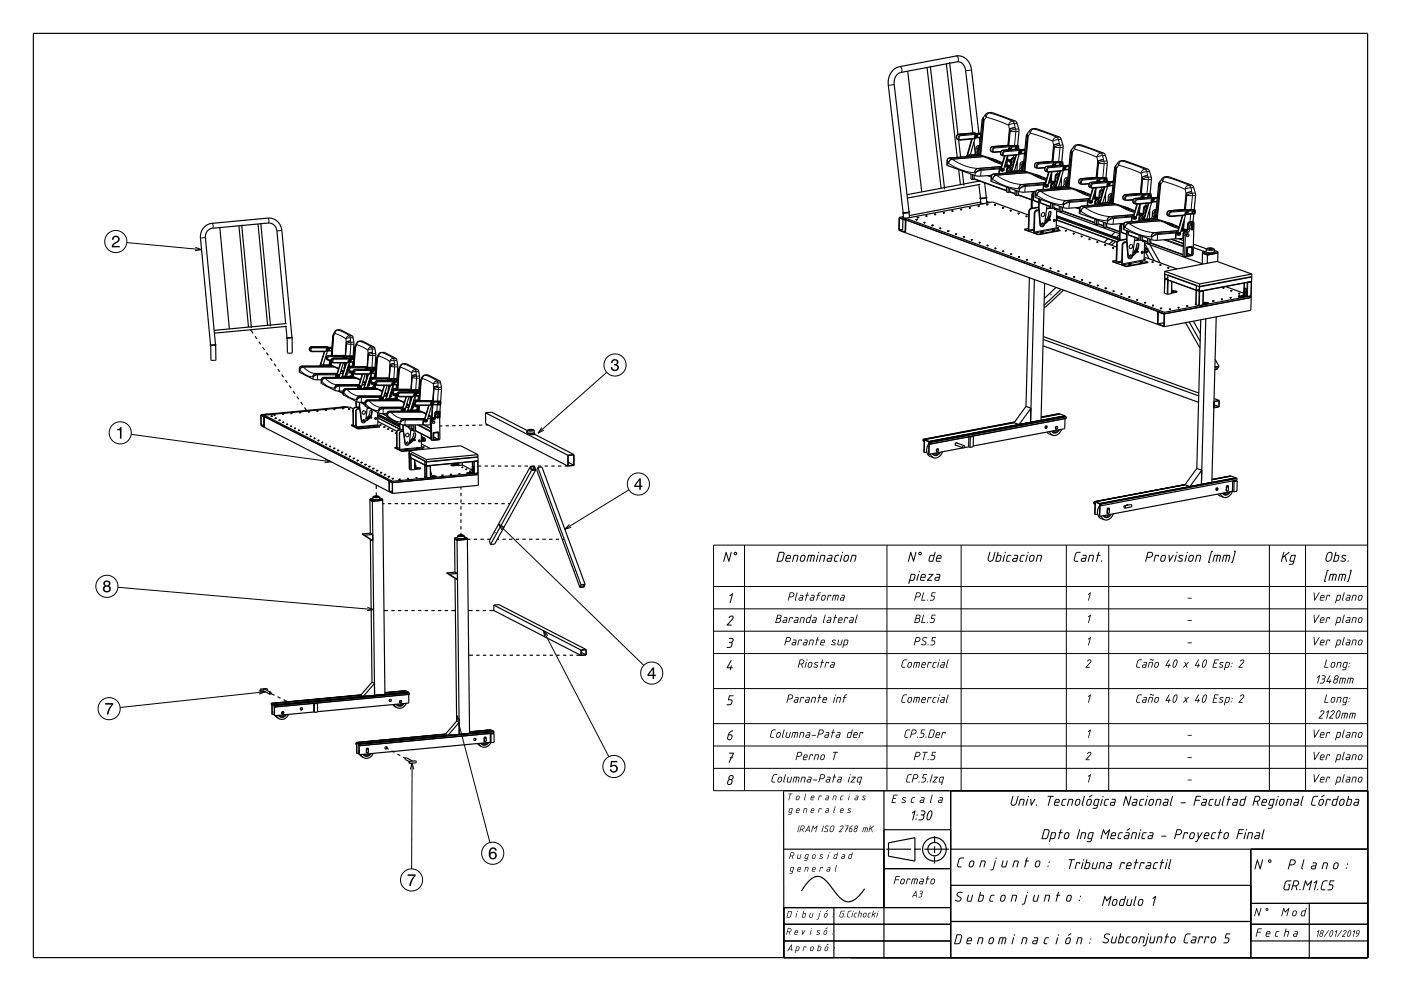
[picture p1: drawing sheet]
<svg xmlns="http://www.w3.org/2000/svg" width="420mm" height="297mm" viewBox="0 0 420 297" stroke-linecap="round" stroke-linejoin="round" font-family="sans-serif">
<g fill="none" stroke="#000" stroke-width=".35">
<path d="M10 10h400v277h-400zM278.9 19.7l4.3 37M283.7 19.1l3.3 28.1M284.7 18.7l2.5 21.6M272.1 21.3l4.2 36.2M277.9 20.2l4.2 36.2M291.7 39.9l-2.3-19-.4-1.2-.7-.8-.6-.3-.8-.1-17 3.2-1.1 .8-.6 1.3-.1 1.5 4.4 38.2M293.5 40l-2.3-19.4-.6-1.7-1.2-1.4-1.2-.6-1.5-.1-17.2 3.2-.9 .4-.9 .7-1.2 2-.2 2.2 4.4 38.5M294 39.9l-1.3 .1M287.4 41.9l.6 5.2M287.4 50.8l.5 4.5M288.5 51.2l.5 4.4"/>
<path d="M289.9 46.7l-.2 .3M290.5 46.9h.1M290.6 46.9h-.2M291.1 52.2v1.4l.5 .2M291.3 41.7l-1.5 5.2 .4-.4 2.4-.2M291.5 41.7l-1.5 4.9M291.6 52.3v1.5M291.8 41.5l-.1 .1M292 42.6l.4 3.4M292 53.7l9.7 3.5M292.1 52.5l-.1 1.2-.4 .1M292.3 41.2h.1"/>
<path d="M292.3 41.4l-1.4 5.1M292.4 40.9v.1M292.4 41l.1 .1M292.4 40.5l.3 .1M292.5 41.1h.1M292.5 40.8l-.1 .1M292.5 40.5v.1M292.5 40.8h.1M292.5 41h-.1M292.5 41h.1M292.5 41l.1 .1M292.6 40.5l-.4 .4 .2 .3"/>
<path d="M292.6 40.5l.1 .1M292.6 40.8v.1M292.6 40.9l-.1 .1M292.6 40.8l.1 .1M292.6 41.1h-.1M292.6 41.1h.1M292.6 40.8h.1M292.6 40.8h-.1M292.7 40.6l.1 .4-.4 .2M292.7 46.2l-.1 .1M292.7 40.9h.1M292.7 40.9l-.1 .2"/>
<path d="M292.7 40.1l-.6-.3-4.7 .4-.5 .3-.2 .5 .2 .7 .8 .3 4-.4M292.7 40.1l.3 .3-.1 .5-1.2 .7M293.3 54.1v.2M293.4 46.2h-.7M293.4 46.1l-.2-.1 .2-1.8 .3-.3-.6 .5-.3 1.8M293.5 55.3l.4 4.1M293.5 46.3l-3.1 .2-.5 .4M293.6 41.3l.2 1.3M293.6 54.3l-21.7 4.1M293.7 43.6l-1 .4-.2 1.8-.5 .6M293.8 46.5l6.7 2.5M293.9 55.2l-21.9 4.2"/>
<path d="M293.9 59.4h.1M293.9 46.6l-9.4 .8-.5 .4-.2 1.6 8.9 3.3 4.6-.2M293.9 41.2l-1.6 .2M293.9 59.3l-.1 .2h.2M293.9 59.5h.1M293.9 59.5l.1 1.2M294 59.5h.1M294 59.4h.1M294 59.4l-.1 .1M295.2 54.8l.5 4.4M295.7 59.1l.2 .1-.4 .2-1.5 .1M295.7 59.3l.1 1.5"/>
<path d="M295.7 59.2l-1.7 .3M296.4 47.5l2.2 1.1 1.8 .6M297.5 47.6l1.5 .6M300.1 50.1l-.4 .5-.1 1.4M300.2 50.1l-.6 .4-.2 1.5M300.6 50.9h.1M300.6 50.9v.1M300.6 51.2l-.3 .1M300.6 51h.1M300.7 50.7l-.1 .2M300.7 50.7h.1M300.7 51h.1"/>
<path d="M300.7 51h-.1M300.7 50.7v.1M300.7 50.8h.1M300.7 50.8v.2M300.7 50.8l.2 .1M300.8 51h-.2M300.8 51h.1M300.8 50.7h.1M300.8 50.7h-.1M300.8 50.7l.1 .2M300.9 50.9l-.1 .1M301.1 46.8l-1.1 3.9 .3 .6"/>
<path d="M301.3 49.4l.8 .2M301.3 46.8l-1.2 4 .2 .5M301.3 49.3l1.5 .5M301.3 49.2l1.8 .4M301.8 56l-.1 1.5 .5 .2M302.1 46.7l-1.2 3.9M302.3 56.2l-.1 1.5M302.3 44.6l.1 .3M302.3 44.6h.1M302.3 44.6l.2 .3M302.5 44.3h.1M302.5 44.3l-.2 .3"/>
<path d="M302.6 47.9l-.4-.1-.2 .2 .5 .3 .1-.4M302.7 57.5l1.6 .6M302.7 56.4v1.2l-.5 .1M302.8 44.3h.1M302.8 44.3h-.3M302.8 44.3v.6M302.8 48.3h.1M302.8 48.3l.1 .1M302.8 51l.5-.1-.4 .3 .1 .4-.3-.2zM302.9 49.9l-.7 .4-.3 .7M302.9 49.9l-1.8 .1M302.9 48.4h.1"/>
<path d="M302.9 48.1l-.1 .2M302.9 48.1h.1M302.9 43.8l-.6-.3-4.7 .4-.7 .6 .1 .8 .8 .4 2.2-.2M302.9 43.8l.4 .5-.4 .5M303 48.1v.1M303 49.6h.2M303 48.2h.1M303 48.2l-.1 .2M303 49.9h-.1M303 48.4h-.1M303 48.4h.1M303 48.1h.1"/>
<path d="M303.1 48.1h.1M303.1 48.1h-.2M303.1 48.1v.1M303.1 49.8l-2 .2M303.1 51.5l-.2 .3M303.1 48.2h.1M303.1 48.2l-.1 .2M303.5 50.1l-.9 .7-.2 1M303.7 51.7h.1M303.8 51.7h-.2M303.8 51.7h.1M303.9 47.5h.1"/>
<path d="M303.9 47.5l-.6 .6-.3 1.8-1 .9-.1 1M304.2 47.8l-.5 .6v1.1M304.3 47.5h-.4M304.3 57v1.5l.5 .1M304.4 44.4l.1 .3M304.4 44.4l.2 .1M304.6 46.5l-1.6 5.3 .4-.5 2.5-.2M304.6 44l-.2 .4M304.6 44l.2 .1M304.6 49.6l.1-.5-.1 .5M304.6 49.6h.1M304.7 46.5l-1.4 4.9"/>
<path d="M304.8 44.1l-.2 .4M304.8 57.2v1.4M305 48.2l-.1 3M305 46.5h.1M305 43.6h.1M305 43.6l-2.1 .1M305 46.3v.2M305 43.6l.4 .2-.1 .9M305.1 43.6l.4-4.6-.9-2.6-7.2-2.7-1.7 .4-1.3 1.9-1 10.2 7.1 2.6M305.1 44l-.3 .1M305.1 44l.2 .3-.1 .4 .1-.4-.2-.3-.4 .2v.5l-.1-.2M305.1 44h-.5"/>
<path d="M305.3 58.5l4 1.4M305.3 57.3v1.2l-.5 .1M305.3 44.7l-4.7 .3-.4 .3-.3 .5 .2 .7 .8 .3 4.1-.3M305.3 44.7l.8 .3 .2 .5-.3 .4-1 .6M305.4 45.9l.3 .1M305.5 46h.1M305.6 46h-.1M305.7 45.3l.3 .3-.3 .4M305.7 46h-.1M305.7 45.9h.1M305.7 45.6v.3M305.7 45.3l.1 .1"/>
<path d="M305.7 45.6h.1M305.7 45.8h.1M305.7 45.8l.2 .1M305.8 45.6h.1M305.8 45.3l-.4 .3 .1 .4M305.8 45.3l.1 .1M305.8 45.6v.1M305.8 45.7l-.1 .1M305.8 45.6l.1 .1M305.9 45.9h-.2M305.9 45.9h.1M305.9 45.6h.1"/>
<path d="M305.9 45.6h-.2M305.9 45.6v.1M305.9 51.1h-.1M305.9 45.7h.1M305.9 45.7v.2M306.7 51l-.8 .1M306.7 50.9l-.3-.1 .2-1.8 .3-.3-.6 .5-.2 1.8M306.7 51.1l-3.1 .3-.4 .3M306.9 48.4l-1 .4-.2 1.8-.5 .6M307 51.3l6.7 2.5M307.1 51.4l-9.4 .8-.5 .4-.1 1.7 8.8 3.2 4.6-.2M307.1 46l-1.6 .2-1.4 5.1"/>
<path d="M307.3 44.7l-1.3 .1M309.2 59.9l-.1 2.6M309.4 58.1l.1 .1M309.4 58.1l-.1 3.4M309.5 58.2l-.1 3.4M309.5 57.9h.2M309.5 57.9l-.1 .2M309.5 57.9h.4M309.6 52.3l1.9 1 2.1 .8M309.7 57.9l-.2 .3M309.9 57.9v2.2l1.5 .6M309.9 57.9h-.2"/>
<path d="M310.7 52.4l1.6 .6M311.4 59.5l-.1 2.8M311.6 59.6l-.1 2.7M312 59.7v1.2l3 1.1M313.4 54.9l-.4 .5-.2 1.4M313.4 54.9l-.5 .4-.2 1.6M313.8 55.7h.1M313.8 55.7l.1 .1M313.9 56l-.4 .1M313.9 55.8v.1M313.9 55.5l-.1 .2M313.9 55.5h.1"/>
<path d="M313.9 55.8h.1M313.9 55.5l.1 .1M314 55.6h.1M314 55.6l-.1 .2M314 55.6l.1 .1M314 55.8l-.1 .1M314 55.8h.1M314 55.5h.1M314 55.5h-.1M314 55.5l.1 .2M314.1 55.7h.1M314.1 55.7l-.1 .1"/>
<path d="M314.3 51.6l-1.1 4 .3 .5M314.5 51.6l-1.2 4 .2 .5M314.5 54.3l.8 .1M314.5 54.1l1.5 .5M314.6 54l1.6 .4M315.3 51.5l-1.2 3.9M315.6 49.4l.1 .3M315.6 49.4h.1M315.8 49.1h.1M315.8 49.1l-.2 .3M315.8 49.5h.1M315.9 49.2l-.1 .3"/>
<path d="M315.9 49.2v.3M316 49.1h.1M316 49.1h-.2M316 49.1v.6M316.1 55.8l.4-.1-.4 .2 .1 .5-.2-.2zM316.1 54.7l-.7 .4-.2 .7M316.1 54.7l-1.8 .1M316.1 49.7l.4-.4-.1-.5-.9-.4-4.7 .3-.6 .6v.8l.8 .4 2.3-.2M316.2 54.4h.2M316.2 54.4l.2 .1M316.3 54.7h-.2M316.3 54.6l-2 .2"/>
<path d="M316.4 56.3l-.3 .3M316.7 54.9l-.9 .7-.2 1M316.9 56.2l-.5 .3M317 56.5h.1M317 56.5h-.1M317.1 52.3h.1M317.1 52.3l-.6 .7-.2 1.7-1.1 .9-.1 1.1M317.4 52.6l-.4 .5-.1 1.2M317.5 52.3h-.4M317.6 49.2l.2 .1M317.6 49.2l.2 .3M317.8 51.3l-1.5 5.3 .4-.5 3.2-.2"/>
<path d="M317.8 48.8l-.2 .4M317.8 48.8l.2 .1M317.8 54.4h.1M317.9 51.3l-1.4 4.9M318 53.9l-.2 .5zM318 48.9l-.2 .4M318.2 51.3l-3.9 .3M318.2 53.1l-.1 2.9M318.2 51.3h.1M318.3 51.1l-.1 .2M318.3 48.4l.3 .2v.9M318.3 48.4l-2.1 .1"/>
<path d="M318.3 48.4l.4-4.5-.8-2.6-7.3-2.8-1.7 .4-1.2 1.9-1 10.2 7.1 2.6M318.4 48.8l-.4 .1M318.4 48.8l.2 .4-.2 .3 .1-.4-.2-.3-.3 .2-.1 .5-.1-.2M318.4 48.8h-.6M318.7 50.7l.2 .1M318.8 50.8h.1M318.8 50.8h-.1M318.8 51l-1.5 5.1M318.9 50.6h.1M318.9 50.6l.1 .1M318.9 50.1l.2 .1M318.9 50.8h-.1"/>
<path d="M319 50.7h.1M319 50.4l-.1 .2M319 50.1v.1M319 50.4h.1M319 50.6l.1 .1M319 50.6h-.1M319 50.4l.1 .1M319.1 50.5h.1M319.1 50.5l-.1 .1M319.1 50.7h.1M319.1 50.4h.1M319.1 50.4h-.1"/>
<path d="M319.1 50.4l.1 .1M319.1 50.2l-.4 .1 .1 .5M319.1 50.2l.1 .4-.3 .2M319.2 55.9h.1M319.2 50.5h.1M319.2 50.5l-.1 .2M319.2 49.7l-.7-.2-4.8 .4-.5 .5v.6l.3 .3 .8 .3M319.2 49.7l.3 .3-.1 .6-1.2 .7M319.9 55.8l7.1 2.6M319.9 55.8l-.7 .1M319.9 55.7l-.2-.1 .1-1.8 .3-.3-.5 .5-.3 1.8M320.2 53.2l-1 .4-.3 1.8-.4 .6"/>
<path d="M320.3 56.1l6.6 2.5M320.4 56.2l-9.5 .8-.4 .5-.2 1.6 8.7 3.2 1.2 .1 3.6-.3M320.4 50.8l-1.6 .2M320.5 49.5l-1.3 .2M322.9 57.1l2 1.1 2 .7M323.9 57.2l1.6 .6M326.6 59.7l-.4 .5-.2 1.4M326.6 59.7l-.5 .4-.2 1.6M327.6 56.4l-1.2 3.9 .4 .6M327.7 59.1l.9 .1M327.7 56.4l-1.1 4 .2 .5M327.8 58.9l1.5 .6"/>
<path d="M327.8 58.8l1.8 .4M328.5 56.3l-1.1 4M328.8 54.2l.1 .3M328.8 54.2h.1M329 59.5l.3 .1M329 53.9h.1M329 53.9l-.2 .3M329.3 53.9h.1M329.3 53.9h-.3M329.3 53.9l-.1 .6M329.3 59.6l-.7 .3-.2 .7M329.4 53.4l-.7-.2-4.7 .3-.6 .7 .1 .7 .8 .4 2.2-.2"/>
<path d="M329.4 53.4l.3 .5-.3 .6M329.5 59.2l.1 .1M329.5 59.5l-.2 .1M329.6 59.4l-2 .2M329.6 59.2h.1M330 59.7l-1 .7-.1 1M330.3 57.1h.1M330.3 57.1l-.6 .6-.2 1.8-1 .9-.1 1.1M330.7 57.4l-.5 .6v1.1M330.8 57.1h-.5M330.9 54l.1 .3M330.9 54l.1 .1"/>
<path d="M331 56.1l-1.5 5.3 .4-.5 2.6-.2M331.1 53.6l-.2 .4M331.1 53.6l.1 .1M331.1 59.2h.1M331.2 56.1l-1.5 4.9M331.2 58.7l-.1 .5zM331.2 53.7l-.2 .4M331.4 57.9v2.9M331.5 56.1h-.1M331.5 53.2h.1M331.5 53.2l-2.1 .2M331.5 55.9v.2"/>
<path d="M331.5 53.2l.4 .2-.1 .9M331.5 53.2l.5-4.5-.9-2.6-7.3-2.8-1.2 .1-.6 .5-1.1 1.7-1 10.2M331.6 53.6l-.4 .1M331.6 53.6l.2 .4-.1 .3 .1-.4-.2-.3-.4 .2v.5l-.2-.2M331.6 53.6h-.5M331.8 54.3l-4.7 .4-.4 .2-.3 .5 .2 .7 .8 .3 4-.3M331.8 54.3l.7 .2M331.9 55.6h.3M332 55.6h.2M332 55.6h.1M332.1 55.8l-1.5 5.1M332.1 55.4h.1"/>
<path d="M332.1 55.4l.1 .1M332.1 54.9l.3 .1M332.2 55.5h.1M332.2 54.9v.1M332.2 55.2l-.1 .2M332.2 55.4l.1 .1M332.2 55.4h.1M332.2 55.2h.1M332.2 55.2l.1 .1M332.3 55l-.4 .2 .1 .4M332.3 55h.1M332.3 55.3l-.1 .1"/>
<path d="M332.3 55.3h.1M332.3 55.5h-.1M332.3 55.5h.1M332.3 55.2h.1M332.3 55.2h-.1M332.3 55.2l.1 .1M332.4 55l.1 .4-.3 .2M332.4 55.3h.1M332.4 55.3l-.1 .2M332.5 54.5l.3 .3-.2 .6-1.1 .7M333.4 58.3l-.3 .3-.2 1.8 .2 .1M333.4 58.3l-.6 .6-.2 1.8"/>
<path d="M333.4 58l-1 .4-.2 1.8-.5 .6M333.6 55.6l-1.6 .2M333.7 54.4l-1.3 .1M342.1 59l.1 .3M342.1 59h.1M342.2 58.7l-.1 .3M342.2 58.7h.1M342.5 58.7h.1M342.5 58.7h-.3M342.5 58.7v.6M342.7 58.2l-.7-.2-4.8 .4-.6 .6 .2 .7 .7 .4 2.2-.2M342.7 58.2l.3 .5-.4 .6"/>
<path d="M344.1 58.8l.1 .3M344.1 58.8l.2 .1M344.3 58.4l-.2 .4M344.3 58.4l.2 .1M344.5 58.5l-.2 .4M344.7 58h.1M344.7 58l-2.1 .2M344.8 58l.3 .2-.1 .9M344.8 58l.4-4.6-.8-2.5-7.3-2.7h-1.3l-.6 .5-1.1 1.7-1 10.2M344.9 58.4l-.4 .1M344.9 58.4l.1 .4-.1 .3 .1-.4-.2-.3-.4 .2v.5l-.1-.2M344.9 58.4h-.6"/>
<path d="M345.4 59.8h.2M345.4 59.7l.1 .1M345.5 60h.1M345.6 60h.1M345.6 60h-.2M345.6 60v.1M345.6 59.8l-.4 .1v.5M345.6 59.8l.1 .5-.3 .1M345.7 59.3l-.7-.2-4.7 .4-.5 .3-.2 .5 .2 .6 .8 .3 4-.3M345.7 59.3l.3 .4-.1 .5-1.2 .7M347 59.2l-1.3 .1M65.9 68.2l2.9 30.4"/>
<path d="M71.6 67.7l2.9 30.3M72.4 67.4l3 30.9M77.4 67.1l2.8 30.4M78.2 66.8l2.9 31M269.6 65.2l-.2 3.8 79.6 28.9M269.6 65.2l79.5 28.9M269.6 65.4l1.8 .6-.1 3.6-1.7-.7zM270.6 68.7l-1 .2M270.7 65.7l-.1 3.3M270.8 63.9v1.2M270.8 65v.3l.8 .1M270.8 65.1l.8 .3"/>
<path d="M270.8 64.9l-1.2 .3M270.8 65.1v.1M271.6 65.4l-.2 4.3M271.6 65.4l77.5 28.2M272.5 63.5l.1 .2-1 .2h-.9v-.2M272.5 63.7l.1 1.4M272.6 63.5l-1.9 .2M272.6 65.1h.1M272.6 65.1l.1 .1M272.7 65.2h.1M274.6 65.8l.1 .1M274.7 65.8h-.1"/>
<path d="M274.7 65.8h.1M274.7 65.9h.2M274.7 65.8h.2M274.7 65.9h.1M274.9 65.9h-.2M274.9 65.9h.1M274.9 65.8h.1M275 65.8l-.1 .1M275 65.2h.1M275 65.2l.1 .1M275 65.2h.3M275 65.3h.2"/>
<path d="M275.1 65.2h.1M275.1 65.2v.1M275.3 65.2h.1M275.3 65.3h-.2M275.3 65.2h-.1M275.3 65.2v.1M277 66.8h.1M277 66.7h.1M277 66.7v.1M277 66.6v.1M277 66.6h.1M277 66.6l.3 .1"/>
<path d="M277 66.8h.2M277.1 66.7v.1M277.3 66.8h-.2M277.3 66.7h-.2M277.3 66.7v.1M277.3 66.7h.1M277.6 64.7l.1 .1M277.6 64.8h.1M277.6 64.7v.1M277.6 64.7h.1M277.6 64.7h.3M277.6 64.8h.2"/>
<path d="M277.7 64.8h.1M277.8 64.8h.1M277.9 64.7h.1M277.9 64.7l-.1 .1M279.4 67.5l.1 .1M279.4 67.5l.1 .2M279.4 67.5h.1M279.4 67.5h.2M279.4 67.6l.2 .1M279.5 67.6v.1M279.6 67.6h-.1M279.6 67.7h-.1"/>
<path d="M279.6 67.6v.1M279.6 67.5h.1M279.7 67.5l-.1 .1M279.7 67.5l-.1 .2M280.2 64.2l.1 .1M280.2 64.2h.1M280.2 64.2h.3M280.2 64.3h.2M280.3 64.3h.1M280.4 64.3h-.1M280.4 64.3h.1M280.5 64.2h.1"/>
<path d="M280.5 64.2l-.1 .1M281.7 68.4h.1M281.7 68.4l.1 .1M281.8 68.4h-.1M281.8 68.4h.1M281.8 68.4h.2M281.8 68.5h.2M281.8 68.4v.1M282 68.5h-.2M282 68.4h-.2M282 68.4v.1M282 68.4h.1"/>
<path d="M282.8 63.7l.1 .1M282.8 63.7l.1 .2M282.8 63.7h.1M282.8 63.7h.3M282.8 63.8l.2 .1M282.9 63.8v.1M283 63.8h-.1M283.1 63.7h.1M283.1 63.8l-.2 .1M283.1 63.7l-.1 .1M283.1 63.7v.1M284.1 69.3h.1"/>
<path d="M284.1 69.3l.1 .1M284.1 69.2v.1M284.1 69.2h.3M284.1 69.4h.2M284.2 69.3v.1M284.3 69.3h-.1M284.3 69.4h-.1M284.3 69.3v.1M284.4 69.2h.1M284.4 69.2l-.1 .1M284.4 69.2l-.1 .2M285.4 63.3l.1 .1"/>
<path d="M285.4 63.2l.1 .1M285.4 63.2v.1M285.4 63.2h.1M285.4 63.2h.3M285.4 63.3l.2 .1M285.5 63.3v.1M285.6 63.4h-.1M285.6 63.3h-.1M285.6 63.3v.1M285.7 63.2h.1M285.7 63.2l-.1 .1M285.7 63.2l-.1 .2"/>
<path d="M286.4 70.1h.1M286.4 70.1l.1 .1M286.5 70.1h.1M286.5 70.1h.2M286.5 70.2h.2M286.5 70.1v.1M286.7 70.2h-.2M286.7 70.1h-.2M286.7 70.1v.1M286.7 70.1h.1M286.8 70.1h-.1M286.8 70.1l-.1 .1"/>
<path d="M288 62.8h.1M288 62.8l.1 .1M288 62.7h.1M288 62.7h.3M288 62.9h.2M288.1 62.8v.1M288.2 62.9h-.1M288.2 62.8h-.1M288.2 62.8v.1M288.3 62.7h.1M288.3 62.7l-.1 .1M288.3 62.7l-.1 .2"/>
<path d="M288.8 71h.1M288.8 71l.1 .1M288.8 70.9v.1M288.8 70.9h.3M288.8 71.1h.3M288.9 71v.1M289.1 71.1h-.2M289.1 70.9h.1M289.1 70.9v.1M289.1 71v.1M289.1 71h-.2M290.6 62.3h.1"/>
<path d="M290.6 62.3l.1 .1M290.6 62.2v.1M290.6 62.2h.1M290.6 62.2h.3M290.6 62.4h.2M290.7 62.3v.1M290.8 62.4h-.1M290.8 62.3h-.1M290.8 62.3v.1M290.8 62.3h.1M290.9 62.2h.1M290.9 62.2v.1"/>
<path d="M290.9 62.3l-.1 .1M291.2 71.8l.1 .1M291.2 71.8h.1M291.2 71.8h.3M291.2 71.9h.2M291.3 71.9h.1M291.4 71.9h-.1M291.4 71.9h.1M291.5 71.8h.1M291.5 71.8l-.1 .1M293.2 61.8h.1M293.2 61.8l.1 .1"/>
<path d="M293.2 61.7h.1M293.2 61.9h.2M293.2 61.7h.3M293.3 61.8v.1M293.4 61.8h-.1M293.4 61.9h-.1M293.4 61.8v.1M293.5 61.7v.1M293.5 61.8h-.1M293.5 61.8l-.1 .1M293.5 72.7h.1M293.5 72.7l.1 .1"/>
<path d="M293.6 72.6l-.1 .1M293.6 72.6l.2 .1M293.6 72.6h.1M293.6 72.8h.2M293.6 72.7v.1M293.8 72.8h-.2M293.8 72.7h.1M293.8 72.8h.1M293.8 72.7h-.2M293.8 72.7v.1M294 60.7l.8 .3M294 60.7v.1"/>
<path d="M294 60.7v.2l.7 .2M294 60.6l-21.4 4M295.8 60.8h.1M295.8 60.8v.1M295.8 60.7l.1 .1M295.8 60.3l.9 .4M295.8 61.4h.1M295.8 61.3h.1M295.8 61.3v.1M295.8 61.2v.1M295.8 61.2h.1M295.8 61.4h.2"/>
<path d="M295.8 61.2l.3 .1M295.9 60.8h.1M295.9 61.3v.1M295.9 73.5l.1 .1M295.9 73.5l.1 .2M295.9 73.5h.1M295.9 73.6l.2 .1M295.9 73.5h.3M296 73.6v.1M296 61.3h-.1M296 61.4h-.1M296 61.3v.1"/>
<path d="M296.1 61.3h.1M296.1 61.3h-.1M296.1 61.3l-.1 .1M296.1 73.6h-.1M296.1 73.7h-.1M296.1 73.6v.1M296.2 73.5l-.1 .2M296.2 73.5h.1M296.2 73.5l-.1 .1M298.1 61.4h.1M298.1 61.5h.1M298.1 61.4v.1"/>
<path d="M298.2 61.4h.1M298.2 61.4h.2M298.2 61.5h.2M298.2 61.4v.1M298.3 74.4h.1M298.3 74.4l.1 .1M298.3 74.4h.2M298.3 74.5h.2M298.4 74.4v.1M298.4 61.5h-.2M298.4 61.4h.1M298.4 61.5h.1"/>
<path d="M298.4 61.4h-.2M298.4 61.4v.1M298.5 74.5h-.1M298.5 74.4h.1M298.6 74.5h-.1M298.6 74.4h-.2M298.6 74.4l-.1 .1M300.5 62.2l.1 .1M300.5 62.2l.1 .2M300.5 62.2h.1M300.5 62.3l.2 .1M300.5 62.2h.3"/>
<path d="M300.6 62.3v.1M300.6 75.3h.1M300.6 75.3l.1 .1M300.7 75.2l-.1 .1M300.7 75.4h.2M300.7 75.2h.2M300.7 75.2h.1M300.7 75.3v.1M300.7 62.3h-.1M300.7 62.4h-.1M300.7 62.3v.1M300.8 62.2h.1"/>
<path d="M300.8 62.2l-.1 .1M300.8 62.2l-.1 .2M300.9 75.3h-.2M300.9 75.4h-.2M300.9 75.3v.1M300.9 75.2v.2M300.9 75.2h.1M300.9 75.2v.1M302.8 63.2h.1M302.8 63.1h.2M302.8 63.1v.1M302.9 63.1h-.1"/>
<path d="M302.9 63.1h.2M302.9 63.2h.2M303 63.1l-.1 .1M303 76.1h.1M303 76.1l.1 .1M303 76.1h.3M303 76.2h.2M303.1 76.1v.1M303.1 63.2h-.2M303.1 63.1h.1M303.2 63.2h-.1M303.2 63.1h-.2"/>
<path d="M303.2 63.1l-.1 .1M303.2 76.2h-.1M303.2 76.1h-.1M303.2 76.1v.1M303.3 76.1h.1M303.3 76.1h-.1M303.3 76.1l-.1 .1M305.2 64h.1M305.2 64l.1 .1M305.2 63.9v.1M305.2 63.9h.1M305.3 64.1h.2"/>
<path d="M305.3 63.9h.2M305.3 64v.1M305.3 77h.1M305.3 77l.1 .1M305.4 76.9l-.1 .1M305.4 76.9h.2M305.4 76.9h.1M305.4 77.1h.2M305.4 77v.1M305.5 64h-.2M305.5 64.1h-.2M305.5 64v.1"/>
<path d="M305.5 63.9v.1M305.5 64h.1M305.6 77h-.2M305.6 77h.1M305.6 77.1h-.2M305.6 76.9v.2M305.6 76.9l.1 .1M305.7 77l-.1 .1M307.2 68.9h.1M307.2 68.8h-.2l4.3 1.6 6.6-1.3-.2-.1M307.2 68.7v.2M307.6 64.9h.1"/>
<path d="M307.6 64.8l.1 .1M307.6 64.8v.1M307.6 64.8h.1M307.6 64.8h.3M307.6 64.9h.2M307.7 64.9h.1M307.7 77.9h.1M307.7 77.8l.1 .1M307.7 77.8v.1M307.7 77.8h.1M307.7 77.8h.3M307.7 77.9h.3"/>
<path d="M307.8 77.9h.1M307.8 64.9h-.1M307.9 64.8h.1M307.9 64.9h-.1M307.9 64.8l-.2 .1M307.9 64.8l-.1 .1M308 77.9h-.2M308 77.9h.1M308 77.8h.1M308 77.8v.1M308.3 68.4l-1.1 .3M308.4 64.5l-10.9-4-25.9 4.9"/>
<path d="M309.3 61.5l.1 .1M309.3 61.5v.9M309.4 61.6l.1 .8M309.9 69l-1.6 .3M310.1 78.7h.1M310.1 78.7l.1 .1M310.1 78.6v.1M310.1 78.6l.2 .1M310.1 78.8h.2M310.2 78.7v.1M310.3 78.7h-.1M310.3 78.8h-.1"/>
<path d="M310.3 78.7v.1M310.3 78.7h.1M310.4 78.8h-.1M311.2 63h-.5l-.4 .4M311.3 62.3l.5 5.1 .5 .5M311.3 62.3h.2M311.4 62.1l-2.2 .5-.5 .5-.4 6.2M311.4 62.1l-2.4 .4-.4 .4-.3 6-.2 .2-.9-.4M311.4 63l-.9 .2-.4 .6-.1 6.1M311.4 63l-.8 .2-.4 .7v5.9l1.3 .4 6.2-1.2M311.5 62.3l.4 5.1 .4 .5M312 69.5h.1"/>
<path d="M312 69.5l.2 .3M312.1 69.4l-.1 .1M312.1 69.4h.1M312.1 69.4h.5M312.1 69.4v.1M312.1 69.5l.1 .1M312.1 69.8h.1M312.2 69.8h.4M312.2 69.6h.4M312.2 69.8h.3M312.2 69.6v.2M312.4 63.9l.5-.2 .3 .3-.1 .6-.4 .3-.5-.3z"/>
<path d="M312.4 79.5l.1 .1M312.4 79.5l.1 .2M312.5 79.5h.1M312.5 79.5h.2M312.5 79.6l.2 .1M312.5 79.6v.1M312.6 69.6v.2M312.6 69.8h.1M312.6 69.4l-.5 .1M312.6 69.4h.1M312.6 69.4l.1 .1M312.7 79.7h-.2"/>
<path d="M312.7 79.6h-.2M312.7 79.6v.1M312.7 79.5h.1M312.7 69.5l-.1 .1M312.7 69.5l-.1 .3M312.7 66.9l-.4 .1 .2 .5M312.7 66.9l.1 .4-.3 .2M312.7 66.9l-.3 .2 .1 .4M312.7 79.5v.1M312.7 79.5v.2M313.2 67.2l-.4 .6-.5 .1M313.3 66.2l.8-1.1 .4-1.6 .4-.1 .1 .6-.3 1.4-.6 1-.9 .8"/>
<path d="M313.8 65.7l.4 .2M313.9 61.6l-.7 5.6M313.9 65.4l.5 .2M314 61.6l-.1 .1M314.1 66.1l-.8 .2M314.2 65.9l-.9 .4M314.6 65.1l-.6 .2M314.7 65l-.6 .2M314.8 65.7l-.1 .3M314.9 63.5v.1M314.9 63.5l-.1-.2 .1 .3M314.9 63.6l-.5 2-1.2 1.4"/>
<path d="M315 62.3l-1.2 .2M315 62h-.4l.2 .3M315 60.9v1.4l.5 .2M315 62.4l-1.3 .2M315.4 68.8h.1M315.4 68.8l.2 .4M315.5 61v1.5M315.5 68.8h-.1M315.5 68.8h.6M315.5 68.8h.1M315.5 68.8l.1 .1M315.6 69.1h.1"/>
<path d="M315.6 69.1l.4 .1M315.6 69.2h.4M315.6 68.9h.4M315.6 68.9v.3M315.9 62.3l1.6 .6M316 61.2l-.1 1.2-.4 .1M316 69.2h.1M316 68.9v.3M316.1 69.1h-.1M316.1 68.8h-.6M316.1 68.8h.1M316.1 69.1l-.1 .1"/>
<path d="M316.2 69.1l-.2 .1M316.2 68.8l-.2 .1M316.2 68.8v.3M316.4 62.5l-.1 .3M316.7 67.5l18 6.5M316.7 65.1h.2M316.7 66.1h.1M316.7 64.7l18.9 6.8M316.8 65.1l-.1 .1M316.8 63.2l18.8 6.8M316.8 62.7l-.1 5.7 1 .6M316.9 66l18 6.5"/>
<path d="M316.9 65.1l-.2 1M316.9 65.1h-.1M317 68.3l.1 .1M317 68.2l.1 .1M317 68.2v.1M317.1 68.2h-.1M317.1 68.2h.2M317.1 68.2h.1M317.1 68.3l.2 .1M317.1 68.3v.1M317.3 68.4h-.2M317.3 68.3h-.2"/>
<path d="M317.3 68.3v.1M317.3 68.2h.1M317.3 68.2v.1M317.3 68.2v.2M317.6 61.8l-.1 1.5 .5 .1M317.7 69v.1M318.1 62l-.1 1.4M318.5 63.3l9.7 3.5M318.5 62.1v1.2l-.5 .1M319.4 69.1h.1M319.4 69.1l.1 .1M319.4 69.1h.3"/>
<path d="M319.4 69.2h.2M319.5 69.1v.1M319.6 69.2h-.1M319.6 69.1h-.1M319.6 69.1v.1M319.7 69.1h.1M319.7 69.1h-.1M319.7 69.1l-.1 .1M321.7 70h.1M321.7 70l.1 .1M321.8 69.9h.1M321.8 69.9h.2"/>
<path d="M321.8 70.1h.2M321.8 70v.1M322 70.1h-.2M322 70h-.2M322 70v.1M322 69.9l.1 .1M322.1 70h-.1M322.1 70l-.1 .1M324.1 70.8l.1 .1M324.1 70.8h.1M324.1 70.8h.3M324.1 70.9h.3"/>
<path d="M324.2 70.9h.1M324.4 70.9h-.2M324.4 70.9h.1M324.4 70.8h.1M324.4 70.8v.1M326.5 71.8h.1M326.5 71.7h.1M326.5 71.7v.1M326.5 71.6h.1M326.5 71.8h.2M326.5 71.6h.2M326.6 71.7v.1"/>
<path d="M326.7 71.7h-.1M326.7 71.8h-.1M326.7 71.7v.1M326.7 71.6v.2M326.7 71.6l.1 .1M326.8 71.7h-.1M327.1 60.5h.1M327.1 60.5v.2M327.1 60.8l-.3 .1M327.1 60.7h.1M327.1 60.4v.1M327.1 60.3v.1"/>
<path d="M327.1 60.6h.2M327.1 60.6h.1M327.2 60.3v.1M327.2 60.4l-.1 .2M327.2 60.4h.1M327.2 60.4l.1 .1M327.3 60.6l-.2 .1M327.3 60.6h.1M327.3 60.3h.1M327.3 60.3h-.2M327.3 60.3v.2M327.3 60.5h.1"/>
<path d="M327.3 60.5v.1M328.2 65.7v1.4l.5 .2M328.7 65.8v1.5M328.8 72.5l.1 .1M328.8 72.5l.1 .2M328.9 72.5h-.1M328.9 72.5h.2M328.9 72.6l.2 .1M328.9 72.6v.1M329.1 72.7h-.2M329.1 72.6h-.2M329.1 72.6v.1"/>
<path d="M329.1 72.5h.1M329.1 72.5v.1M329.1 72.5v.2M329.2 67.2l1.6 .5M329.2 66v1.2l-.5 .1M329.4 61.2l-.2-.4 .4-.3-.3 .4 .1 .3M329.4 61.2h.1M329.6 61.1l-.2 .3M330.2 61.3h.1M330.3 61.3h-.2M330.3 61.3h.1M330.8 66.6v1.5l.5 .1"/>
<path d="M331.2 73.4h.1M331.2 73.4l.1 .1M331.2 73.4h.3M331.2 73.5h.2M331.3 73.4v.1M331.3 66.8v1.4M331.4 73.4h-.1M331.4 73.5h-.1M331.4 73.4v.1M331.5 73.4l-.1 .1M331.5 73.4h.1M331.5 73.4h-.1"/>
<path d="M331.7 68.1l4 1.4M331.8 66.9l-.1 1.3h-.4M332.2 71.6l-1.2 1.1M332.4 60.7h-.1M332.4 60.7h.1M332.5 60.7h.1M333.1 60.6l7.1 2.6M333.1 60.6l-.7 .1M333.2 60.7l-3.1 .3-.5 .4M333.5 60.9l6.7 2.5M333.6 74.2l.1 .1M333.6 74.2l.1 .2"/>
<path d="M333.6 78.4h.1M333.6 78.3l.9 .3M333.6 78.3v.2M333.6 78.3l-.2 .1 4.2 1.5 6.6-1.2-.2-.1M333.6 74.2h.1M333.6 74.2h.2M333.6 74.3l.2 .1M333.6 61l-9.5 .8-.4 .5-.2 1.6 8.7 3.2 1.2 .1 3.6-.3M333.7 74.4h.1M333.7 74.3v.1M333.7 72.1l-1.2 1.1M333.8 74.3h-.1"/>
<path d="M333.8 74.3v.1M333.8 74.2h.1M333.9 74.2l-.1 .1M333.9 74.2l-.1 .2M334.3 69.6l-1.1 1M334.4 72.4l-1.2 1.1M334.5 78.6h.1M334.6 78l-1 .3M335.6 71.1h.2M335.6 71.1l.1 .9M335.6 71.2l-.2 .2M335.6 70.3l-.9 .9"/>
<path d="M335.7 67.7h.2M335.7 67.7l-.1 3.4M335.8 71.1v.9M335.9 67.7l-.1 3.4M335.9 67.4l.1 .1M335.9 67.4l-.2 .3M335.9 67.4l.3 .1M336 67.5l-.1 .2M336.1 61.9l1.9 1 2.1 .8M336.2 67.5v2.2l1.5 .6M336.2 67.5h-.2M336.3 78.6l-1.6 .3"/>
<path d="M337.2 62l1.5 .6M337.5 72.6l-.5-.1-.4 .5M337.7 71.8l.4 5.2 .5 .5M337.7 71.8l.1 .1M337.7 71.6l-2.3 .5-.5 .5-.4 6M337.7 71.7l-2.2 .4-.5 .5-.4 6.2M337.8 72.5l-1 .3-.4 .6v6.1M337.8 72.6l-.8 .2-.4 .6-.1 6 1.3 .3 6.2-1.2M337.8 69.1l-.1 2.7M337.8 71.9l.5 5.1 .3 .5M337.9 69.2l-.1 2.7M338.3 69.3v1.2l3.2 1.1-.5-.1 .2 .4"/>
<path d="M338.3 79.1h.3M338.3 79.1l.3 .3M338.4 79.3l.5 .1zM338.4 79l-.1 .1M338.4 79h.6M338.4 79h.5M338.5 79.4h.1M338.6 79.1v.3M338.8 73.4l.4-.1 .3 .3-.1 .5-.3 .4-.5-.4zM338.9 79.4h.1M338.9 79h.1M338.9 79.4h-.3"/>
<path d="M339 79.1h-.4M339 79.1l-.1 .3M339 79h.1M339 79.3v.1M339.1 79l-.1 .1M339.1 79l-.2 .4M339.1 76.4l-.5 .3 .2 .4M339.1 76.4l.1 .4-.4 .3M339.1 76.4l-.4 .3 .1 .4M339.5 76.7l-.3 .7-.6 .1M339.6 75.8l.9-1.1 .3-1.6 .5-.2 .1 .8-.4 1.3-.7 1.1-.8 .6M339.9 64.5l-.5 .5-.1 1.5"/>
<path d="M339.9 64.5l-.6 .4-.1 1.6M340.1 75.3l.4 .2-.9 .3M340.2 71.2l-.7 5.5M340.3 75l.5 .1M340.3 65.3h.1M340.3 65.3l.1 .2M340.4 65.6l-.4 .1M340.4 71.2h-.2M340.4 65.5h.1M340.4 65.2l-.1 .1M340.4 65.2h.1M340.4 65.4h.1"/>
<path d="M340.4 65.4h-.1M340.4 65.1l.1 .1M340.5 65.2h.1M340.5 65.2l-.1 .2M340.5 65.2l.1 .1M340.5 75.6l-.9 .3M340.5 65.4l-.1 .1M340.5 65.4h.1M340.5 65.1h.1M340.5 65.1l-.1 .1M340.5 65.1l.1 .2M340.6 65.3h.1"/>
<path d="M340.6 65.3l-.1 .1M340.8 61.2l-1.1 4 .3 .5M341 61.2l-1.2 4 .2 .5M341 63.9l.8 .1M341 74.6l-.6 .3M341 63.7l1.5 .6M341 74.5l-.6 .3M341.1 63.6l1.8 .5-.2-.1M341.1 75.3l-.1 .3M341.2 73l.1 .2M341.2 73v.9l-.4 1.1-1.3 1.6M341.4 71.9l.5 .2"/>
<path d="M341.4 71.9l-1.3 .3M341.5 71.8l-1.4 .3M341.5 70.5l-.1 1.4M341.8 61.1l-1.2 4M341.8 78.4l.2 .1M341.8 78.4l.2 .3M341.9 78.7h.5zM341.9 78.3l-.1 .1M341.9 78.3h.5M341.9 78.7h.1M342 70.7l-.1 1.4M342 78.5v.2"/>
<path d="M342.3 78.7h.1M342.4 78.7h-.4M342.4 78.3h.1M342.4 78.3h-.5M342.4 78.5h-.4M342.4 78.5v.2M342.4 78.7h.1M342.4 72l1.6 .5M342.4 78.3l.1 .1M342.4 70.8v1.2l-.5 .1M342.5 78.4l-.1 .1M342.5 78.4l-.1 .3"/>
<path d="M342.6 65.4l.4-.1-.4 .2 .1 .5-.3-.2zM342.6 64.4l-.7 .3-.3 .7M342.6 64.4h-1.8M342.7 72.1l-.1 .3M342.7 64.3l-.1 .1M342.8 64.2l-2 .2M342.8 65.9l-.2 .3M343 77.7h.1M343 77l9.9 3.6M343 77.6v.1M343 77.6h.1M343 77.6h.3"/>
<path d="M343.1 74.6l.2 .1M343.1 74.2l1 .4M343.1 77.7h.2M343.1 77.8h.1M343.1 77.8h.2M343.1 77.7v.1M343.1 74.7h.1M343.1 73l.9 1.6M343.1 72.8l17.3 6.2M343.1 72.2l-.1 5.8 1 .5M343.2 64.6l-.9 .6-.2 1M343.2 75.6l.2 .1"/>
<path d="M343.3 77.7v.1M343.3 74.7l-.1 .9-.1 .1M343.3 74.7h-.2M343.3 77.6h.1M343.3 77.6v.1M343.3 77.7h.1M343.4 75.5v.2M343.4 75.5l.1 .1M343.4 66.1h.1M343.4 75.7l1.1 1.9M343.5 75.6h.1M343.5 66.1h-.2"/>
<path d="M343.5 66.1h.1M343.6 62h.1M343.6 62l-.6 .5-.3 1.8-1 .9-.1 1.1M343.9 62.2l-.4 .6-.1 1M344 61.9l-.4 .1M344 71.4v1.5l.5 .1M344 78.5v.2M344.1 74.7l-.6 .1-.1 .7M344.1 74.7h.1M344.1 74.6l-.7 .2v.7M344.1 74.6h.1M344.1 74.7v.7l-.6 .2"/>
<path d="M344.1 74.6v.9l-.7 .2M344.2 74.8l1.9 3.3M344.3 60.9l-1.6 5.3 .5-.5 2.3-.2M344.3 64h.1M344.4 60.9l-1.4 4.9M344.4 63.5l-.1 .5M344.5 71.6v1.4M344.7 60.9h-.1M344.7 62.6l-.1 3M344.7 73.3l3.1 5.5M344.7 60.7v.2M345 72.9l9.7 3.5"/>
<path d="M345 71.7v1.3h-.5M345.1 60.4h.3M345.2 60.4h.2M345.3 60.4h-.1M345.3 60.6l-1.5 5.1M345.4 60.2h.1M345.4 60.2v.1M345.4 78.5l.1 .1M345.4 78.5l.1 .2M345.4 78.5h.1M345.4 78.5h.2M345.4 78.6l.2 .1"/>
<path d="M345.4 60.3h.1M345.4 60v.2M345.4 60h.1M345.4 60.2l.2 .1M345.5 78.7h.1M345.5 78.6h.1M345.5 78.6v.1M345.5 60v.1M345.5 60.1h.1M345.5 60.1l-.1 .1M345.6 60.3h-.2M345.6 60.3h.1"/>
<path d="M345.6 78.6v.1M345.6 65.5h-.1M345.6 65.5h.1M345.6 60.1h.1M345.6 78.6h.1M345.6 60.1v.2M345.6 78.5h.1M345.7 78.5l-.1 .2M345.7 65.5h-.2M345.7 65.5h.1M346.4 65.4l7.1 2.6M346.4 65.4l-.8 .1"/>
<path d="M346.4 65.3l-.3-.1 .2-1.8 .3-.3-.6 .6-.2 1.8M346.4 65.5l-3.1 .3-.4 .4M346.6 62.8l-1 .5-.2 1.7-.5 .6M346.7 65.7l6.7 2.5M346.8 65.8l-9.5 .8-.4 .5-.1 1.6 9 3.3 6.5-.4M346.8 60.5l-1.6 .1M347.7 79.4h.1M347.7 79.4l.1 .1M347.8 79.4h.1M347.8 79.4h.2M347.8 79.5h.2M347.8 79.4v.1"/>
<path d="M348 79.4v.1M348 79.4h.1M349.3 66.7l2 1.1 2 .7M350.4 66.8l1.6 .6M351.1 71.7l3.7 1.3M352.3 71.6h.2M353.1 69.3l-.5 .5-.1 1.8M353.1 69.3l-.5 .4-.3 1.9M353.3 71.5l1.5 .6M353.5 70.1h.1M353.5 70.1l.1 .2M353.6 70.4l-.4 .1"/>
<path d="M353.6 70.3h.1M353.6 70.2h.1M353.6 70h.1M353.7 70h.1M353.7 70l-.1 .2M353.7 70l.1 .1M353.7 70.2l-.1 .1M353.7 70.2h.1M353.7 69.9h.1M353.7 69.9l-.2 .2M353.7 69.9l.1 .2M353.8 70.1h.1"/>
<path d="M353.8 70.1l-.1 .1M354.2 68.7l.8 .1M354.2 68.5l1.5 .6M354.3 68.4l1.8 .4M354.5 64.6l-1.6 5.3v.4l.3 .2M354.6 64.6l-1.6 5.3 .2 .6M354.7 73.3l.1 .1M354.8 73.3h.1M354.8 73.2l-.1 .1M354.8 71.5l-2.3 .1M354.8 71.5h.1M354.9 70.2h.1"/>
<path d="M354.9 64.6h-.1M354.9 64.4v.2M355.3 63.8l.1 .3M355.3 63.8h.1M355.4 64.1h.1M355.5 63.5l-.2 .3M355.5 63.5h.1M355.5 64.3l-1.7 5.6M355.5 64h.1M355.6 76.8l.3 .1M355.7 63.5h.1M355.7 69.1l-1.7 .2"/>
<path d="M355.7 69.1l.1 .1M355.7 63.5h-.2M355.7 63.5v.6h-.3M355.8 69.2l-.7 .4-.2 .6M355.9 63l-.7-.2-4.7 .4-.7 .7 .2 .6 .8 .4 4-.3M355.9 63l.3 .3-.1 .6-1.2 .7M355.9 68.8l.2 .1M355.9 76.7h.1M356 69.2h-.2M356 69l-2 .2M356.1 68.8v.1M356.2 70.1h-.3l-.2 .3v.3l.3 .2"/>
<path d="M356.2 70.1l-.4 .3 .2 .5M356.2 70.1l.2 .5-.4 .3M356.8 66.8h.1M356.8 66.8l-.6 .5-.2 1.8-.9 .6-.3 .6-.1 6.4 .5 .2M357 68.5l.3 .4M357 68.5l.1 .1M357 67.6l.3 .3M357 67.6h.1M357.1 68.6l.2 .3M357.1 68.2l-.1 .3M357.1 68.2l.2 .1M357.1 67.6l.2 .3"/>
<path d="M357.2 67.2l-.2 .4M357.2 67.2l.1 .1M357.2 73.9h.1M357.3 68.3l-.2 .3M357.3 73.9l-1.6 .2-.1 2.7-.4 .1M357.3 74.1h.1M357.3 74.1l-1.3 .2-.1 2.4M357.3 73.9l-1.4 .4v2.6M357.3 73.9h.1M357.3 67.3l-.2 .3M357.3 74.1v2.4l-1.3 .2M357.3 63.6l.4 .5"/>
<path d="M357.3 63.6l.2 .1M357.3 73.9v2.6l-1.4 .4M357.4 66.6l.5 .2M357.5 63.7l.2 .4M357.5 63.2l.2 .1M357.5 63.2l-.2 .4M357.6 68.2l-.3 .1M357.6 68.2v.4M357.6 68.2h-.5M357.6 67.2l-.3 .1M357.6 67.2l.1 .5M357.6 67.2h-.4"/>
<path d="M357.6 68.6l-.3 .3M357.7 67.7l-.4 .2M357.7 63.3l-.2 .4M357.7 74.2l3.4 1.2M357.8 73.2l3.9 1.4M357.9 64.1l-.2 2.2 .2 .3M357.9 66.6l-1.1 .2M357.9 66.6v.2M357.9 66.8l-1 .4-.4 2-1.1 1.1-.2 6.6M357.9 66.8l-.2 9.7h-.4M358 62.8l.3 .3-.1 1-2.8 .2M358 62.8l-2.1 .2"/>
<path d="M358 62.8l.4-4.6-.8-2.5-7.2-2.7h-1.3l-.6 .5-1.1 1.7-1 10.2M358.1 63.2l-.4 .1M358.1 63.2l.1 .6M358.1 63.2h-.6M358.2 63.8l-.5 .3M360.5 75.9l1.5 .5M360.5 75.9l-.1 3.3M360.5 75.5l1.5 .5M360.5 75.5v.4M361.6 75.3l-1.1 .2M361.6 74.7l.1 .8 1.2 .3 1.1-.2v-.9M361.6 74.7l1.1 .3 1.3-.3"/>
<path d="M362 76.4l-.1 2.5M362 76v.4M362.2 74.4h1.3M362.2 74.4l-.1 .2 .7 .1 .8-.1-.1-.2M362.2 74.4l-.6 .3M362.5 74.5h.6zM363.5 74.4l.5 .3M364 75l1.1 .4M365.1 75.8l-3.1 .6M365.1 75.8l-.1 2.6M365.1 75.4l-3.1 .6M365.1 75.4v.4"/>
<path d="M75.1 98.8l.8 1.1M85.6 97l-2.6-27.8-.6-1.4-.8-.7-1.1-.3-17.2 1.7-1.3 .9-.4 1.7 3 32.2M85.7 97.8l.3 3.5M85.9 97l-21.7 2M86 97.8l-21.7 2.1M308.6 83.2l-1 38.6M310.1 83.8l-1.1 42.8M313.2 84.9l-1.1 41.1M314.8 80.4h.1M314.8 80.4l.1 .1M314.8 80.4h.3M314.8 80.5h.2"/>
<path d="M314.9 80.4v.1M315 80.5h-.1M315 80.4h-.1M315 80.4h.1M315 80.4v.1M315.1 80.4h.1M315.1 80.5h-.1M316.6 86.1l-3.5 3.4M317.1 81.3l.1 .1M317.1 81.3h.1M317.2 81.2h.1M317.2 81.2h.2"/>
<path d="M317.2 81.4h.2M317.2 81.3v.1M317.4 81.3h-.2M317.4 81.3v.1M317.4 81.2h.1M317.5 81.2l-.1 .1M317.5 81.2l-.1 .2M318.1 86.7l-5.1 4.8M318.8 87l-5.4 5.1h-.4M319.5 82.1h.1M319.5 82.1l.1 .1M319.5 82.1h.3"/>
<path d="M319.5 82.2h.3M319.6 82.2h.2M319.6 82.1v.1M319.8 82.1h-.2M319.8 82.1v.1M319.8 82.1h.1M319.8 82.2h.1M321.9 83.1h.1M321.9 83h.1M321.9 83v.1M321.9 82.9h.1M321.9 83.1h.2"/>
<path d="M321.9 82.9h.3M322 83.1h.1M322 83v.1M322.2 82.9l-.1 .2M322.2 82.9v.1M322.2 83h-.2M322.2 83l-.1 .1M324.2 83.8l.1 .1M324.3 83.8h-.1M324.3 83.8h.2M324.3 83.9h.2M324.3 83.9h.1"/>
<path d="M324.5 83.9h.1M324.5 83.8h.1M324.6 83.8l-.1 .1M326.6 84.8h.1M326.6 84.7h.1M326.6 84.7v.1M326.6 84.6v.1M326.6 84.6h.1M326.6 84.8h.2M326.6 84.6l.3 .1M326.7 84.8h.2M326.7 84.7h.2"/>
<path d="M326.7 84.7v.1M326.9 84.7v.1M326.9 84.7h.1M329 85.5l.1 .1M329 85.5l.1 .2M329 85.5h.1M329 85.5h.2M329 85.6l.2 .1M329.1 85.6h.1M329.1 85.7h.1M329.1 85.6v.1M329.2 85.5h.1"/>
<path d="M329.3 85.6l-.1 .1M329.3 85.5l-.1 .1M329.3 85.5v.1M331.3 86.4h.1M331.3 86.5h.1M331.3 86.4v.1M331.4 86.4h-.1M331.4 86.4h.2M331.4 86.5h.2M331.4 86.4v.1M331.6 86.4v.1M331.6 86.4h.1"/>
<path d="M333.7 87.3h.1M333.7 87.3l.1 .1M333.7 87.2v.1M333.7 87.2h.1M333.7 87.2h.3M333.7 87.4h.2M333.8 87.3h.1M333.8 87.4h.1M333.8 87.3v.1M334 87.2v.1M334 87.3l-.1 .1M334 87.3h-.1"/>
<path d="M334 87.3h.1M336 88.1h.1M336 88.2h.1M336 88.1v.1M336.1 88.1h-.1M336.1 88.1h.2M336.1 88.2h.2M336.1 88.1v.1M336.3 88.1v.1M336.3 88.1h.1M336.4 88.1h-.1M336.4 88.1l-.1 .1"/>
<path d="M338.4 89h.1M338.4 89l.1 .1M338.4 88.9v.1M338.4 88.9h.1M338.4 88.9h.3M338.4 89.1h.3M338.5 89h.2M338.5 89.1h.2M338.5 89v.1M338.7 88.9v.1M338.7 89h.1M338.7 89.1h.1"/>
<path d="M338.7 89v.1M340.8 89.8l.1 .1M340.8 89.9h.1M340.8 89.8v.1M340.8 89.8h.1M340.8 89.8h.2M340.8 89.9h.2M340.9 89.9h.1M341 89.8h.1M341.1 89.9h-.1M341.1 89.8l-.2 .1M341.1 89.8l-.1 .1"/>
<path d="M343.1 90.7h.1M343.1 90.7l.1 .1M343.2 90.6l-.1 .1M343.2 90.6h.1M343.2 90.6l.2 .1M343.2 90.8h.2M343.2 90.7h.2M343.2 90.7v.1M343.4 90.8h-.2M343.4 90.7v.1M343.4 90.7h.1M345.5 91.5l.1 .1"/>
<path d="M345.5 91.6l.1 .1M345.5 91.5v.1M345.5 91.5h.1M345.5 91.5h.3M345.5 91.6l.2 .1M345.6 91.6v.1M345.7 91.7h-.1M345.8 91.5h.1M345.8 91.6l-.1 .1M345.8 91.5l-.2 .1M345.8 91.5l-.1 .2M347.1 93.3l-.1 3.9"/>
<path d="M347.2 93.5l1.8 .7-.1 3.5-1.8-.6zM347.8 92.4h.1M347.8 92.4l.1 .1M347.9 92.4h-.1M347.9 92.4h.1M347.9 92.5h.2M347.9 92.4h.2M347.9 92.4v.1M348.1 92.4h-.2M348.1 92.5h-.2M348.1 92.4v.1M348.1 92.4h.1"/>
<path d="M348.2 92.4h-.1M348.2 92.4l-.1 .1M348.9 96.7l-1.8 .4M349.1 94.1l-.1 3.8M349.1 93.6v.5M349.2 82.2v1.4M349.2 82.1l10.3 3.8v1.4M349.2 83.6l-.1 4.3 .8 .3 1.3-.2 .1-3.6M349.2 83.6h.1M349.2 81.3v.8M349.2 81.3l10.4 3.8M349.2 81.3l15.6-3 10.5 3.8"/>
<path d="M349.2 82.2v1.4l.9 .3M349.2 82.1v.1M349.2 82.1h.1M349.2 82.2h.1M350.1 83.9l.1 .1M350.1 83.9h.1M350.1 80.2l.1 .1M350.1 80.2l.1 .2M350.1 80.2h.1M350.1 80.2h.3M350.1 80.4h.2M350.2 84l8.4 3"/>
<path d="M350.2 80.4h.1M350.2 80.3h.1M350.2 80.3v.1M350.2 82.4l-.1 1.4M350.3 80.3h.1M350.4 80.2h.1M350.4 80.3l-.1 .1M350.4 80.2l-.1 .2M350.6 92.6l.1 .1M350.6 92.6l.1 .2M350.6 92.6h.1M350.6 92.6h.2"/>
<path d="M350.6 92.7l.2 .1M350.7 92.7v.1M350.8 92.8h-.1M350.8 92.7h-.1M350.8 92.7v.1M350.8 92.6h.1M350.9 92.6l-.1 .1M350.9 92.6l-.1 .2M351.2 87.7h.1M351.2 86.4l.1 .3M351.3 86.7l-.1 .2M351.3 86.7h-.1"/>
<path d="M351.4 87.4l.1 .1M351.4 87.2l.1 .1M351.4 87.4h-.2M351.4 87.2v.2M351.4 87.4l.4 .1M351.4 87.2h.1M351.4 87.2h.5M351.5 87.3v.2M351.8 87.5h-.3M351.8 87.3h-.3M351.8 87.3v.2M351.9 87.4l-.1 .1"/>
<path d="M351.9 87.2h.1M352 87.2l-.2 .1M352 87.2l-.2 .3M352.3 87.2h.1M352.3 87.2l-.3 .1M352.4 87.2l.5 .2M352.8 87.4h.1M352.8 87.4l-1.6 .3M352.9 87.4v.1l-1.7 .3M353.2 92.2h.1M353.2 92.2l.1 .1M353.2 92.1v.1"/>
<path d="M353.2 92.1h.2M353.2 92.1h.1M353.2 92.3h.2M353.3 92.2v.1M353.4 92.3h-.1M353.4 92.2h-.1M353.4 92.2v.1M353.4 92.1h.1M353.5 92.1l-.1 .1M353.5 92.2l-.1 .1M353.5 92.1v.1M355.4 96.7l4.3 7.6"/>
<path d="M355.8 91.7l.1 .1M355.8 91.7h.1M355.8 91.6h.1M355.8 91.6h.2M355.8 91.8h.2M355.9 91.7v.1M356 91.8h-.1M356 91.7h-.1M356 91.7v.1M356 91.6l.1 .1M356.1 91.7h-.1M356.1 91.7l-.1 .1"/>
<path d="M356.5 96.5l3.3 5.8M357.8 96.3l2.1 3.6M358.4 91.2h.1M358.4 91.2l.1 .1M358.4 91.1h.1M358.4 91.1l.1 .1M358.4 91.3h.1M358.5 91.2v.1M358.5 91.1h-.1M358.5 91.3h.1M358.6 86.9v.2M358.6 87.1h.1"/>
<path d="M358.6 87.1l-.1 4.2M358.6 85.5h.1M358.6 87l.9 .3M358.7 85.5h.1M358.7 85.6l-.1 1.4M358.7 85.6h.1M359.5 87.3h.1M359.5 87.4h.1M359.6 85.9l-.1 1.5M359.6 85.1v.8M360 95.8l-1.2 44.6M360.7 91.1h.1"/>
<path d="M360.7 87.2h.1M360.7 87.2l-1.2 .2M360.7 87.1l.1 .1M360.8 87.2l-.2 4.2-1.1 .2-1-.3M360.8 87.2h-.1M360.9 90.7l.2 .1M360.9 90.8h-.2M360.9 90.7l.2 .2M361 90.9h.4M361 90.6l-.1 .1M361 90.6h.1M361 90.6l.4 .1"/>
<path d="M361.1 90.8v.1M361.4 90.9h-.3M361.4 90.8h-.3M361.4 90.8v.1M361.4 90.9h.1M361.4 90.7h.1M361.5 95.5l-1.3 49.7M361.5 90.7l-.1 .1M361.5 90.7l-.1 .2M361.8 90.6h.1M361.8 90.6l-.3 .1M361.8 90.6l.5 .2"/>
<path d="M362.3 90.8h.1M362.3 90.8l-1.6 .3M362.3 90.8v.2l-1.6 .3M363.6 90.2h.1M363.6 90.2l.1 .1M363.6 90.2h.2M363.6 90.3h.2M363.7 90.2v.1M363.8 90.2h-.1M363.8 90.3h-.1M363.8 90.2v.1M363.8 90.2h.1"/>
<path d="M363.9 90.2h-.1M363.9 90.2l-.1 .1M364.6 95l-1.3 49.6-6.6 1.2M366.2 89.7h.1M366.2 89.8h.1M366.2 89.7v.1M366.2 89.7h.2M366.2 89.8h.2M366.3 89.7v.1M366.4 89.8h-.1M366.4 89.7h-.1M366.4 89.7v.1"/>
<path d="M366.4 89.7h.1M366.5 89.7h-.1M366.5 89.7l-.1 .1M366.6 86.3h.1M366.6 86.3l.1 .1M366.7 86.2l-.1 .1M366.7 86.2h.2M366.7 86.4h.2M366.7 86.3v.1M366.9 86.3h-.2M366.9 86.4h-.2M366.9 86.3v.1"/>
<path d="M366.9 86.2h.1M366.9 86.2v.1M366.9 86.2v.2M367.4 85.9l5.5 2M368.8 89.2h.1M368.8 89.2l.1 .1M368.8 89.2h.2M368.8 89.3h.2M368.9 89.3h.1M368.9 89.2h.1M368.9 89.2v.1M369 87.1h.1"/>
<path d="M369 87.1l.1 .1M369 87.1h.3M369 87.2h.2M369 89.2h.1M369.1 89.3h-.1M369.1 87.1v.1M369.1 89.2h-.1M369.1 89.2l-.1 .1M369.2 87.2h-.1M369.2 87.1h-.1M369.3 87.1h.1M369.3 87.1h-.1"/>
<path d="M369.3 87.2h-.1M369.3 87.1v.1M371.3 88h.1M371.3 88l.1 .1M371.4 88.8h.1M371.4 88.7l.1 .1M371.4 88.7v.1M371.4 87.9l-.1 .1M371.4 87.9h.2M371.4 88.1h.2M371.4 88.7h.1M371.4 88.7h.2"/>
<path d="M371.4 88v.1M371.5 88.8h.1M371.6 88.1h-.2M371.6 88h-.2M371.6 88v.1M371.6 88.8h.1M371.6 87.9h.1M371.6 87.9l.1 .1M371.6 88.7h.1M371.7 88h-.1M371.7 88l-.1 .1M371.7 88.7l-.1 .1"/>
<path d="M371.7 88.7h.1M372.2 88.7l-.9 .1-.1 .2 .5 .2M372.2 88.6h.2M372.2 88.6l.2 .2M372.2 88.5v.1M372.2 88.8h.5M372.3 88.5h-.1M372.3 88.5h.4M372.4 88.6v.2M372.7 88.8h-.3M372.7 88.6h-.3M372.7 88.6v.2"/>
<path d="M372.7 88.8h.1M372.7 88.5h.1M372.7 88.5l.1 .1M372.8 88.6h-.1M372.8 88.6l-.1 .2M372.9 88.5h-.2M372.9 87.8v.7M372.9 87.8l.2 .1M373 87.3l-.1 .5M373 87.3l.1 .1M373 87.3l.3 .1M373 87.9l-.1 .6"/>
<path d="M373 84.8l-.1 2.6M373.1 87.4l.1 .3M373.2 87.8l-.1 .1M373.2 87.7v.1M373.3 87.4l.1 .3M373.3 87.4h-.2M373.3 87.5h.1M373.3 87.5v.1M373.4 87.7l-.3 .2M373.4 87.7h-.2M373.6 88.8l-1.9 .4M373.7 86.5l-.6-.1-.1 .9"/>
<path d="M373.7 86.5l-.2 2.2-1.7 .3-.1 .2M373.7 86.5l-.1 2.3M373.9 84.7h.2M375.1 88.7l-1.5 .1M375.1 88.7h.1M375.1 89.1l-.1 3.9-26 4.9M375.1 89.1l-26 5M375.1 84.4h.1M375.1 88.7v.4M375.1 88.7l-26 4.9M375.1 84.5l-1.1 .1M375.2 84.4h.1"/>
<path d="M375.2 84.4l-.1 .1M375.2 84.4l-.1 4.3M375.2 84.4l-15.7 3M375.2 82.9v1.5M375.3 82.9l-15.7 3M375.3 82.1v.8M375.3 82.1l-15.7 3M63 103.5l1.7-.2-.1 4.6h-1.4zM64.7 103.4l-1.6 .2M76.5 100.7l.5 .9M77.6 102.4l.6 .8M78.7 104l.6 .9"/>
<path d="M79.9 105.7l.5 .8M81 107.3l.6 .8M82.2 109l.5 .8M83.3 110.6l.6 .8M84.4 112.3l.6 .8M85.6 113.9l.5 .8M85.9 101.3l.1 .1M86 101.3l.1 .1M86 101.3h-.1M86 101.3h.1M86 101.4h.1M86 101.3l1.7-.1-.2 4.6-1.4-.1v-4.3"/>
<path d="M86.7 115.5l.6 .9M87.5 101.1l-3.1-32.6-.5-1.3-.9-1-1.4-.7-1.3-.1-17 1.6-1.7 .7-1.1 1.5-.4 2 3 32.2M87.6 101.2l-1.5 .2M87.9 117.2l.5 .8M89 118.8l.6 .8M96.3 109.4l-.5 .3M96.3 109.4h2.9M96.3 109.4l-.4 .3M96.3 113.9v1l4.1 2.1 2.5 .2M96.4 109.7h.1M97.2 105.4l-1.2 4.1M97.3 105.4l-1.2 4.1"/>
<path d="M97.5 105.2l-.1 .2M97.6 115.6h.1M97.8 104.9l.3 .1M97.8 104.9l.2 .1M97.9 115.7h.1M97.9 105h.1M98 105.2h1.4M98 104.8h.1M98 104.8l.1 .1M98.1 104.7l-.1 .1M98.1 104.9h.1M98.1 104.7h.1"/>
<path d="M98.1 104.5h.1M98.1 104.5h.2M98.2 104.9h-.1M98.2 104.9h.1M98.2 105.2l-1.3 4.2M98.2 104.7h.1M98.2 104.5h.1M98.2 104.6h.1M98.2 104.6l-.1 .1M98.2 104.6l.1 .2M98.2 104.7l.1 .1M98.2 104.7v.2"/>
<path d="M98.3 104.5v.4l-.3 .1M98.3 104.8h.1M98.3 104.8l-.1 .1M98.3 104.6l-.3-.1-.2 .4M98.5 104.1l-.5-.2h-4.7l-.6 .6 .2 .6 .6 .3h3.9M98.5 104.1l.2 .3-.1 .5-1.2 .5M98.7 109.4h.1M98.7 109.4h-.2M98.7 109.4h.4M98.8 108v1l-.3 .4M99 108l-.1 1.4M99.1 109.4l2.5 1"/>
<path d="M99.2 108l-.1 1.4M99.5 107.5l.5-.2h4.6l.6 .3 .1 .3-.3 .5-1 .4h-3.9l-.7-.5zM99.5 104.1h-1M99.7 109.7l1.8 .9M99.8 109.7h-9.4l-.5 .4-.2 1.4 4.2 2.2 2.4 .1M99.9 100.3l.2-.4a1.42 1.42 0 0 1 1.2-1h.8l3.6 1.9 .4 2.1-.2 3.9M99.9 100.3h.1M99.9 100.3l-.6 6.2M100.6 112.4v.7M100.7 112.4l-.1 .7M101.1 111.9h-6.4M101.1 112l-.4 .4"/>
<path d="M101.1 111.9l-.5 .5M101.3 115.3h.1M101.3 115.3h6.4l-.5 .3v.9l.1-.8 .3-.4M101.4 112.6h.1M101.4 112.6v.1M101.4 117.2l1.4 .7M101.4 112.5h.1M101.4 112.5v.1M101.4 112.7h.1M101.5 112.7h-.1M101.5 112.7h.1M101.5 112.4l.1 .1"/>
<path d="M101.5 112.6v.1M101.6 112.4h.1M101.6 112.4l-.2 .1M101.6 112.4v.2M101.6 112.7h-.2M101.6 112.7h.1M101.6 112.5h.1M101.6 112.5v.1M101.6 112.5l-.1 .1M101.6 112.6h.1M101.6 112.6v.1M102 111.9h.8"/>
<path d="M102.1 108.8l-1.2 3.6 .3 .5M102.1 108.8l-1.1 3.6 .2 .5M102.2 111.1l.8 .4M102.3 110.8l.7 .6-.8-.4M102.8 111.9h-.8M102.9 112.8l-.5 .3M102.9 117.2h.1M102.9 118.3h.1M102.9 118.3l.3 .1M102.9 113.1h.2M102.9 108.8l-1.2 3.8-.5 .3M103 107.1h.3"/>
<path d="M103 107.1l-.1 .2zM103.1 107.3h.2zM103.1 113.1h.1M103.2 118.4h.1M103.3 107.1h.1M103.3 107.1l.1 .2M103.4 110.2l-.3 .1 .2 .2v-.2M103.7 111.9v.1M103.7 112h.1M103.7 111.8h.2M103.7 107.3v-.5l-.6-.3h-4.7l-.4 .3-.2 .5 .2 .4 .5 .3h.8M103.8 111.8l.2 .1h-.3"/>
<path d="M103.8 112h-.1M103.8 111.7h.2M103.8 108.8l-1.3 4.1M103.9 108.8l-1.3 4M103.9 112h-.1M103.9 112.7l-.4 .1M103.9 112.7l-.3 .1M103.9 112.7l.1 .1M104 108.8h.1M104 111.7h.1M104 108.6v.2M104.1 110.8l-.1 .9-.4 .5"/>
<path d="M104.2 119h.1M104.2 119l.2 .1M104.3 110.6v1.3l-.7 .5M104.4 108.3l.1 .1M104.4 108.3h.1M104.4 119.1h.1M104.5 108.3l.1 .1M104.5 108.4h.1M104.5 108.4h.2M104.6 108.2h.1M104.6 108.2v.1M104.6 108.4h.1"/>
<path d="M104.6 107.8l.2 .1M104.6 108.3h.1M104.6 108v.2M104.6 108h.1M104.7 111.5l.2 .2M104.7 111.5h.1M104.7 110h.1M104.7 110l-.5 .3M104.7 108.3h-.1M104.7 108.3h.1M104.7 111.5l.1-.2v.4l.4-.1M104.7 108.6l-1.3 4.2"/>
<path d="M104.7 108l.1 .1M104.8 110h-.1M104.8 107.9h.1M104.8 111.2l-.1 .3M104.8 108h.1M104.8 108h-.2M104.8 108l.1 .1M104.8 108.3h-.2M104.8 107.9h-.3l-.1 .4M104.8 107.9l.1 .1M104.8 108.3h.1M104.8 108.1h.1"/>
<path d="M104.8 108.1l-.1 .2M104.8 108.1l.1 .1M104.8 107.9l.1 .3-.2 .2M104.9 108.1v.1M104.9 108.2l-.1 .1M104.9 107.4l.1 .1M104.9 107.4h.1M105 107.4l.1 .1M105.1 107h.5M105.1 107l-.2 .4M105.1 107h.1M105.2 111.4h.6l-.1 1.4 2.4 1"/>
<path d="M105.2 107l-.2 .4M105.2 111.6l-.3 .1M105.3 111.4l-.1 .2M105.3 112.8h-.1M105.3 112.8h.4M105.3 112.8h.1M105.3 112.8h-.2M105.3 111.4v.9l-.3 .5M105.6 107h-.4M105.6 107l.1 .5v-.3l-.3-.2-.3 .5M105.6 111.4l-.2 1.4M105.7 108.6l.1 1.3"/>
<path d="M105.7 112.8h-2.9l-.4 .3M105.8 106.7h.1M105.8 109.9h-.4M105.8 109.9h.1M105.8 106.7h-2.2M105.8 106.7l.1 .8M105.9 109.9l.4-5.7 .4-.9a1.43 1.43 0 0 1 1.1-1.1l.9 .1 3.6 1.9 .4 2.1-.3 3.9M106 108.6h-1.5M106.1 107.5h-1M106.3 113l1.8 1M106.3 113.1h-9.3l-.5 .3-.2 .5M107.5 115.8l.3 .5"/>
<path d="M107.6 115.8l.2 .5M107.9 118.7h6.3l-.4 .4v.8M107.9 116h.1M107.9 116l.1 .1M108 115.9h.1M108 115.8l-.1 .2M108 116.1h.1M108 115.8h.1M108.1 116.1h-.1M108.1 116.1h.1M108.1 115.8v.1M108.1 116v.1"/>
<path d="M108.1 115.8h.1M108.1 115.8h-.1M108.1 115.8l.1 .1M108.1 115.9h.1M108.1 115.9l.1 .1M108.1 115.9v.1M108.2 115.9v.1M108.2 116l-.1 .1M108.5 115.3h.9M108.6 112.1l-1.1 3.7M108.7 112.1l-1.1 3.7M108.8 114.5l.7 .4"/>
<path d="M108.9 114.2l.7 .5-.8-.3M109.4 116.2l-.5 .3M109.4 116.2h2.9M109.5 116.2l-.5 .3M109.5 116.5h.1M109.5 112.1l-1.2 3.9-.5 .3M109.6 110.5l.4 .2M109.6 110.5l-.2 .2M109.6 110.5h.1M109.6 116.5h.1M109.6 110.6l.2 .1zM110.1 110.1l-.5-.2-4.8 .1-.4 .3v.4l.2 .4 .6 .3"/>
<path d="M110.1 110.1l.2 .6M110.3 115.3h.1M110.3 115.3l-.1 .1M110.3 115.3h.2M110.3 115.1h.3M110.4 112.1l-1.3 4.2M110.4 112.1l-1.2 4.1M110.4 115.2l-.1 .1M110.5 116.1l-.4 .1M110.5 116.1l-.3 .1M110.5 116.1l.1 .1M110.6 112v.1"/>
<path d="M110.6 114.1v1l-.4 .5M110.9 114l-.1 1.3-.7 .5M111 111.7l.1 .1M111 111.8h.1M111.1 111.8h.1M111.1 111.6h.1M111.1 111.6l.1 .1M111.2 111.2h.1M111.2 111.4l-.1 .2M111.2 111.7h.1M111.2 111.4h.1M111.2 114.8l.2 .3"/>
<path d="M111.2 114.8l.1 .1M111.2 113.4h.1M111.2 113.4l-.4 .2M111.3 111.2l.1 .1M111.3 111.6h-.1M111.3 111.6v.1M111.3 111.6h.1M111.3 114.9l.1 .2M111.3 111.9l-1.3 4.3M111.3 111.4h.1M111.3 111.4l.1 .1M111.3 113.4h-.1"/>
<path d="M111.3 111.4h-.1M111.3 114.6l-.1 .2M111.3 111.7h-.1M111.3 111.7h.1M111.4 111.5h.1M111.4 111.5l-.1 .1M111.4 111.3l.1 .4-.4 .1M111.4 114.6l-.1 .3M111.4 111.5l-.1 .2M111.4 114.7v.4l.4-.1M111.5 111.4l-.4-.1-.1 .4M111.5 110.7l.1 .1"/>
<path d="M111.6 110.8l.1 .1M111.6 110.9l-.4-.2h-4.7l-.6 .5 .1 .6 .6 .3h4M111.6 110.9l.3 .3-.1 .4-1.2 .5M111.6 110.9h1M111.7 110.4h.1M111.7 110.4h.4M111.7 110.4l-.2 .3M111.8 110.4l-.2 .4M111.8 115l-.4 .1M111.8 114.8v.2zM111.8 116.1v.1M111.8 116.1h.1"/>
<path d="M111.9 116.2h-.2M111.9 116.2h.1M111.9 114.8v.9l-.3 .5M112.1 110.4h-.3M112.1 110.4l.2 .5-.3-.5-.3 .2v.3M112.2 114.8l-.2 1.3M112.3 116.1l2.4 1.1M112.3 111.9v1.4M112.3 113.3h-.4M112.3 113.3h.1M112.3 110.1h.1M112.3 110.1h-2.2"/>
<path d="M112.3 110.1l.2 .1M112.4 114.8l-.1 1.3M112.5 110.2v.7M112.5 113.3l.4-5.8 .3-.8a1.41 1.41 0 0 1 1.2-1.1h.9l3.5 2 .4 2.1-.2 3.8M112.6 111.9h-1.5M112.8 116.4l1.8 1M112.9 116.5h-9.3l-.5 .3-.2 1.5 4.1 2.1 1.3 .2M114.2 118.7l-.4 .3-.1 .9M114.5 119.4h.1M114.5 119.4l.1 .1M114.6 119.5h.1M114.6 119.2l-.1 .2"/>
<path d="M114.6 119.2h.1M114.6 119.4h-.1M114.6 119.4l.1 .1M114.7 119.2v.1M114.7 119.2h.1M114.7 119.2h-.1M114.7 119.5h-.1M114.7 119.2l.1 .1M114.7 119.5h.1M114.7 119.3h.1M114.7 119.3l-.1 .1M114.8 119.3h.1"/>
<path d="M114.8 119.3l-.1 .2M115.2 115.5l-1.1 3.7 .2 .5M115.3 115.5l-1.2 3.7 .2 .5M115.3 117.9l.8 .4M115.4 117.6l.7 .5-.7-.3M116 118.7h-.9M116 119.6l-.4 .3M116 119.9h.2M116.1 115.5l-1.2 3.9-.6 .3M116.1 113.9h.3M116.1 113.9h.1M116.1 113.9l-.1 .2"/>
<path d="M116.2 119.9h.1M116.2 114l.2 .1zM116.4 113.9h.1M116.4 113.9l.1 .2M116.7 113.5l-.5-.2h-4.7l-.4 .2-.2 .6 .2 .4 .5 .2 .8 .1M116.7 113.5l.2 .6M116.8 118.7h.1M116.9 118.7h.1M116.9 118.6h.1M116.9 118.5l.2 .2h-.3M116.9 118.7l-.1 .1M116.9 118.7h.2"/>
<path d="M116.9 118.4l.2 .1M116.9 115.5l-1.2 4.2M117 115.5l-1.2 4.1M117.1 119.5h-.5M117.1 119.5h-.4M117.1 119.5h.1M117.1 115.5h.1M117.1 118.5h.1M117.2 115.4l-.1 .1M117.2 117.5v1l-.4 .5M117.5 117.4l-.1 1.3-.7 .5M117.5 115l.1 .2"/>
<path d="M117.5 115.1h.1M117.6 115.1l.2 .1M117.6 115.1l.1 .1M117.6 115.2h.1M117.7 114.9h.1M117.7 114.9l.1 .2M117.7 115.2h.1M117.8 114.6l.2 .1M117.8 114.8l-.1 .1M117.8 115.1h.1M117.8 114.8h.1M117.8 116.8h.1"/>
<path d="M117.8 118.2l.1 .3M117.8 118.2l.1 .1M117.8 116.8l-.5 .2M117.8 115h-.1M117.8 115h.1M117.9 115h-.1M117.9 118.3l.1-.3v.5l.4-.2M117.9 118.3l.1 .2M117.9 115.3l-1.3 4.2M117.9 114.8v.1M117.9 116.8h-.1M117.9 114.6v.1"/>
<path d="M117.9 118l-.1 .2M117.9 114.8h.1M117.9 114.8h-.1M117.9 114.8l.1 .1M117.9 115.1h-.1M117.9 115v.1M117.9 114.6l-.3 .1-.1 .3M117.9 114.6l.1 .1M117.9 114.9h.1M117.9 114.9v.1M117.9 118.5h.1M118 114.7l.1 .3-.3 .2"/>
<path d="M118 114.9h.1M118 114.9l-.1 .1M118.1 114.1v.1M118.1 114.1l.1 .1M118.2 114.2v.1M118.2 114.3l-.5-.2h-4.7l-.6 .5 .2 .6 .6 .3h3.9M118.2 114.3l.2 .3-.1 .4-1.2 .5M118.2 113.8h.1M118.2 113.8h.5M118.2 113.8l-.1 .3M118.3 113.8l-.1 .4M118.4 118.3l-.4 .2"/>
<path d="M118.4 118.1v.2zM118.4 119.5h.1M118.4 119.5h-.2M118.5 118.1v1l-.4 .4M118.7 113.8h-.4M118.7 113.8l.1 .5M118.7 118.1l-.1 1.4M118.8 114.3v-.3l-.3-.2-.3 .5M118.8 119.5l2.4 1.1M118.9 119.6h-3l-.4 .3M118.9 115.3v1.4M118.9 116.7h-.4"/>
<path d="M118.9 116.7h.1M118.9 113.5h.1M118.9 113.5h-2.2M118.9 113.5l.1 .1M119 113.6v.7M119 116.7l.4-5.8 .4-.8a1.44 1.44 0 0 1 1.1-1.1h.9l3.6 2 .4 2.1-.2 3.8M119.1 115.3h-1.4M119.2 117.7l.4-.2h4.7l.5 .2 .2 .4-.3 .4-1 .4h-3.9l-.8-.5zM119.2 114.3h-1M119.4 119.8l1.8 1M119.5 119.9h-9.3l-.6 .3-.1 1.5 4.1 2.1 2.4 .2M121.8 118.9l-1.2 3.7 .3 .4"/>
<path d="M121.8 118.9l-1.1 3.7 .2 .4M122.6 118.9l-1.2 3.9-.5 .2M122.7 117.2h.3M122.7 117.2l-.1 .3M122.7 117.2h.1M122.7 117.5h.3M122.7 117.5h.2M123 117.2h.1M123 117.2l.1 .3M123.4 117.5v-.5l-.6-.3-4.9 .1-.4 .3v.5l.6 .5h.9l-.2 1.4M123.5 118.9l-1.3 4.1M123.6 118.9l-1.3 4.1"/>
<path d="M123.7 118.9h.1M123.7 118.8v.1M124.1 118.4l.2 .2M124.1 118.4l.2 .1M124.2 118.5h.1M124.2 118.3h.1M124.2 118.3l.1 .1M124.3 118.6h.1M124.3 118.3h.1M124.3 118l.2 .1M124.3 118.2l-.1 .1M124.3 118.4h.1"/>
<path d="M124.3 118.2h.1M124.4 118.4h-.1M124.4 118.4h.1M124.4 118.7l-1.3 4.2M124.4 118.2h.1M124.4 118.2l.1 .1M124.4 118l.1 .1M124.5 118.2h.1M124.5 118.2h-.2M124.5 118.2v.1M124.5 118.4h-.2M124.5 118.4h.1"/>
<path d="M124.5 118l-.4 .1v.3M124.5 118l.1 .1M124.5 118.3h.1M124.5 118.3l-.1 .1M124.5 118.1l.1 .3-.3 .1M124.5 118.3v.1M124.6 117.5l.1 .1M124.6 117.5h.1M124.7 117.5l.1 .2M124.8 117.1l-.2 .4M124.8 117.1l.5 .1M124.8 117.1l.1 .1"/>
<path d="M124.9 117.2l-.2 .3M125.3 117.2h-.4M125.3 117.2l.1 .5v-.4l-.3-.1-.3 .5M125.4 118.7v1.3M125.4 116.9h.1M125.4 116.9h-2.1M125.5 116.9l.1 .8M125.7 118.7h-1.5M125.8 117.7h-1M312.7 103.6l46.6 17M312.7 101.7l46.7 16.9M312.8 100.9l46.6 16.9"/>
<path d="M364 119.5l1.5 .5M364.2 110.1l1.2-.3-.7 .9M364.2 110.1h.1M364.3 107.7l1.2 2.1M364.4 110l.3 .7M364.7 110.7l-.5 .1M364.8 110.7l-.6 .1M365.5 109.8l-.7 .9M365.5 109.8l-1.3 .2M78.2 124.3v3.3l39.5 20.3M78.2 124.3l38.5 19.8M78.3 124.5l.8 .4 .1 3-.9-.4 .9-.1"/>
<path d="M79.2 124.4v3.7M79.2 124.4l38.5 19.8M80.7 124.3l-1-.1-.5 .2M81.3 124.7h.1M81.3 124.7v.1M81.3 124.8h.1M81.3 124.8h.2M81.4 124.7h.1M81.4 124.7h-.1M81.5 124.7v.1M81.5 124.8h-.2M81.5 124.7h.1"/>
<path d="M81.5 124.7h-.2M81.5 124.8h.1M82.1 124.4h.1M82.1 124.3l.1 .1M82.2 124.4h.1M82.1 124.3h.1M82.3 124.3h-.2M82.3 124.3h.1M82.3 124.4h.1M82.4 124.4h-.2M82.4 124.3h-.3M82.4 124.3h.1"/>
<path d="M82.4 124.3l-.1 .1M82.4 124.4h-.1M82.4 124.3v.1M82.5 125.3h.1M82.5 125.3v.1M82.5 125.4h.1M82.6 125.3v.1M82.6 125.3h-.1M82.6 125.3h.1M82.6 125.4h.1M82.7 125.4h-.2M82.7 125.3h.1"/>
<path d="M82.7 125.3h-.2M82.7 125.3l-.1 .1M83.6 125.9l.1 .1M83.6 126h.1M83.6 125.9v.1M83.6 125.9h.1M83.7 126h.1M83.8 126h.1M83.9 126h-.2M83.9 125.9h.1M83.9 125.9h-.3M83.9 125.9l-.1 .1"/>
<path d="M83.9 126h-.1M83.9 125.9v.1M84.7 124.1h.1M84.7 124.2h.1M84.7 124.1v.1M84.7 124.2h.2M84.8 126.5v.1M84.8 124.1h.1M84.8 124.1h-.1M84.8 126.5h.1M84.8 126.6h.1M84.8 126.6h.2"/>
<path d="M84.9 124.1v.1M84.9 126.5l.1 .1M84.9 126.5l-.1 .1M84.9 124.2h-.2M84.9 124.1h.1M84.9 124.1h-.2M84.9 126.5h-.1M84.9 126.5h.1M85 124.1h-.1M85 124.1l-.1 .1M85 126.6h.1M85 126.6h-.2"/>
<path d="M85 126.5h-.2M85 126.5h.1M85.1 126.5l-.1 .1M86 127.1v.1M86 127.1h.1M86 127.2h.1M86.1 127.1v.1M86.1 127.1l-.1 .1M86.1 127.2h.1M86.2 127.2h-.2M86.2 127.1h-.2M86.2 127.1h.1"/>
<path d="M86.2 127.1l-.1 .1M87.1 127.7l.1 .1M87.1 127.8h.1M87.2 127.7h-.1M87.2 127.8h.1M87.3 123.9h.1M87.3 123.9v.1M87.3 123.8v.1M87.3 123.8h.2M87.3 123.8h.1M87.3 124h.1M87.3 127.8h.1"/>
<path d="M87.4 127.8h-.2M87.4 127.7h-.2M87.4 127.7h.1M87.4 127.7l-.1 .1M87.4 127.8h-.1M87.4 127.7v.1M87.4 123.9v.1M87.5 123.9h-.2M87.5 123.8v.1M87.5 123.9h-.1M87.5 123.9l-.1 .1M88.3 128.3l.1 .1"/>
<path d="M88.3 128.3h.1M88.4 128.4h.1M88.5 128.4h.1M88.5 128.4h-.2M88.5 128.3h-.2M88.5 128.3h.1M88.6 128.3h.1M88.6 128.3l-.1 .1M89.5 128.9v.1M89.5 128.9h.1M89.5 129h.2M89.5 129h.1"/>
<path d="M89.6 129h.1M89.7 129h.1M89.7 129h-.2M89.7 128.9h.1M89.7 128.9h-.2M89.7 128.9v.1M89.8 123.6h.1M89.8 123.7h.1M89.8 123.6l.1 .1M89.9 123.6h.1M89.9 123.7h.1M90 123.6v.1"/>
<path d="M90.1 123.7h-.2M90.1 123.6h.1M90.1 123.6h-.2M90.1 123.6h-.1M90.1 123.6l-.1 .1M90.1 120.5l.6 .8M90.6 129.6h.1M90.7 129.6h.1M90.7 129.5h-.1M90.7 129.5h.1M90.8 129.6h.1M90.9 129.6h-.2"/>
<path d="M90.9 129.5l-.1 .1M90.9 129.5h-.2M90.9 129.5v.1M90.9 129.6h-.1M91.3 122.1l.7 1.1M91.8 130.2h.1M91.8 130.1v.1M91.8 130.1h.1M91.9 130.2h.1M92.1 130.2h-.2M92.1 130.1v.1M92.1 130.1h-.3"/>
<path d="M92.1 130.1l-.1 .1M92.1 130.2h-.1M92.4 123.4h.1M92.4 123.4l.1 .1M92.5 123.5h.1M92.5 123.4h.1M92.5 123.3l-.1 .1M92.5 123.3l.1 .1M92.6 123.4v.1M92.6 123.5h-.2M92.6 123.4h.1M92.6 123.4h-.2"/>
<path d="M92.7 123.4h-.1M92.7 123.4l-.1 .1M92.7 123.4h.1M93 130.8h.1M93 130.7v.1M93 130.7h.1M93 130.8h.2M93 130.8l.2 .1M93.2 130.8v.1M93.2 130.8h-.2M93.2 130.7v.1M93.2 130.7h-.2"/>
<path d="M93.2 130.7l.1 .1M93.3 130.8l-.1 .1M94.2 131.4h.1M94.2 131.4v.1M94.2 131.3v.1M94.2 131.3h.1M94.2 131.5h.1M94.3 131.4v.1M94.4 131.4h-.2M94.4 131.3l-.1 .1M94.4 131.3h-.2M94.4 131.3v.1"/>
<path d="M94.4 131.4l-.1 .1M95 123.1v.1M95 123.1h.1M95 123.1h.2M95 123.2h.2M95 123.2h.1M95.2 123.2h.1M95.2 123.2h-.2M95.2 123.1h.1M95.2 123.1v.1M95.3 132h.1M95.3 132l.1 .1"/>
<path d="M95.4 131.9l-.1 .1M95.4 131.9h.1M95.4 132.1h.1M95.4 132v.1M95.5 132h.1M95.5 132h-.1M95.5 132v.1M95.6 132h-.2M95.6 131.9v.1M95.6 131.9h-.2M95.6 131.9h.1M95.6 132h-.1"/>
<path d="M95.6 132l-.1 .1M96.5 132.6l.1 .1M96.6 132.6h.1M96.5 132.5v.1M96.6 132.7h.1M96.7 132.6v.1M96.7 132.6l-.2 .1M96.7 132.5h-.2M96.7 132.5h.1M96.8 132.6h.1M96.8 132.6h-.1M96.8 132.6l-.1 .1"/>
<path d="M97.5 122.9h.1M97.5 122.9l.1 .1M97.6 122.9h-.1M97.6 122.9h.1M97.6 122.9v.1M97.6 123h.1M97.7 133.2h.1M97.7 133.2v.1M97.7 133.1v.1M97.7 122.9v.1M97.7 133.2h.2M97.7 133.3h.2"/>
<path d="M97.8 123h-.2M97.8 122.9h.1M97.8 122.9h-.2M97.8 122.9h-.1M97.8 123h-.1M97.8 122.9v.1M97.9 133.3h-.2M97.9 133.1v.1M97.9 133.1h-.2M97.9 133.1v.2M97.9 133.2h.1M97.9 133.2v.1"/>
<path d="M98.8 133.8h.1M98.8 133.8l.1 .1M98.9 133.8h-.1M98.9 133.9h.1M98.9 133.8v.1M99 133.8h.1M99 133.8h-.1M99 133.8v.1M99.1 133.9h-.2M99.1 133.8h.1M99.1 133.7l-.2 .1M99.1 133.7v.1"/>
<path d="M99.1 133.8h-.1M99.1 133.8l-.1 .1M100 134.4l.1 .1M100.1 134.4h.1M100 134.4h.1M100 134.4h.3M100.1 134.5h.1M100.1 122.6l.1 .1M100.1 122.7h.1M100.1 122.6v.1M100.1 122.6h.1M100.2 122.7h.1"/>
<path d="M100.2 134.4v.1M100.3 134.5h-.2M100.3 134.4h.1M100.3 134.4h-.1M100.3 134.4l-.1 .1M100.3 122.7h.1M100.3 122.7h-.1M100.4 122.6h-.3M100.4 122.6h.1M100.4 122.6v.1M100.4 122.7h-.1M101.2 135h.1"/>
<path d="M101.2 135v.1M101.2 135h.2M101.2 135.1h.2M101.3 135h.1M101.3 135h-.1M101.3 134.9l-.1 .1M101.3 134.9l.1 .1M101.4 135v.1M101.4 135.1h-.2M101.4 135h.1M101.5 135h-.1M101.5 135l-.1 .1"/>
<path d="M102.1 122.2h.1M102.4 135.7h.1M102.4 135.6v.1M102.4 135.6h.1M102.4 135.6h.2M102.5 135.5l-.1 .1M102.5 135.5l.1 .1M102.5 135.6v.1M102.6 135.7h-.2M102.6 135.6h.1M102.6 135.6h-.1M102.6 135.6v.1"/>
<path d="M102.6 135.7h-.1M102.7 122.4h.1M102.7 122.4v.1M102.7 122.4h.2M102.7 122.5h.2M102.8 122.4h.1M102.8 122.4h-.1M102.9 122.4v.1M102.9 122.4h.1M103.5 136.2h.1M103.5 136.2l.1 .1M103.6 136.2h-.1"/>
<path d="M103.6 136.2h.2M103.6 136.2h.1M103.6 122.1l-1.5 .1M103.6 136.3h.1M103.6 136.2v.1M103.7 136.2h-.1M103.7 136.2h.1M103.7 136.2v.1M103.8 136.3h-.2M103.8 136.2h.1M103.8 136.2h-.1M103.8 136.3h-.1"/>
<path d="M103.8 136.2v.1M104.3 122.1l-.4-.2-25.7 2.4M104.5 122.5l.1 .1M104.5 122.5h.1M104.6 122.6h.1M104.7 122.6h.1M104.7 136.8h.1M104.7 136.8l.1 .1M104.7 136.8h.2M104.7 122.6h-.2M104.7 122.5h-.2M104.8 122.5h.1"/>
<path d="M104.8 136.9h.1M104.8 136.8v.1M104.8 122.5l-.1 .1M104.8 122.5v.1M104.8 122.6h-.1M104.8 136.8h.1M104.8 136.8h-.1M104.9 136.8v.1M104.9 136.9h-.2M104.9 136.8h.1M105 136.8h-.1M105 136.8l-.1 .1"/>
<path d="M105.4 127.4h.1M105.4 127.4v.1M105.4 127.5l2 1.1 6.4-.7M105.4 127.4l.4 .2M105.7 123.1v.1M105.7 123.1h.1M105.7 123.1l.1 .1M105.7 123.2h.1M105.8 123.2h-.1M105.8 123.2h.1M105.8 127.6h.1M105.8 123.1h-.1"/>
<path d="M105.8 123.1h.1M105.8 127.6l.1-5 .4-.5 1.5-.1-1.4 .2-.5 .4v5.2M105.9 137.5h.1M105.9 137.4v.1M105.9 127.3l-.5 .1M105.9 137.4h.1M105.9 122.5l-1-.5-25.7 2.4M105.9 137.4h.2M105.9 137.5h.2M106.1 137.4v.1M106.1 137.5h-.2M106.1 137.4h.1"/>
<path d="M106.1 137.5h.1M106.7 120.3v1M106.7 127.8h-.8M106.7 121.3h.1M106.7 121.3l.1 .8M106.8 120.3v1M106.8 121.3l.1 .8M107 138h.1M107 138l.1 .1M107.1 138h-.1M107.1 138h.2M107.1 138h.1"/>
<path d="M107.1 138.1h.1M107.1 138v.1M107.2 138h.1M107.2 138h-.1M107.2 138v.1M107.3 138.1h-.2M107.3 138h.1M107.3 138h-.1M107.3 138l-.1 .1M107.7 120.6v1.2M107.7 121.8l.6 4.4 .4 .5M107.7 121.8l.1 .1"/>
<path d="M107.8 120.6v1.3M107.8 121.9l.6 4.3 .3 .5M107.8 122.5l-.8 .1-.3 .5 .1 5.1M107.8 122.5l-.7 .1-.4 .6 .1 5 .8 .2 6.2-.6M108.2 120.6l1.2 .7M108.2 120.6h.1M108.2 138.6h.1M108.2 138.6v.1M108.2 138.7h.1M108.2 138.6h.3M108.3 138.6h.1M108.3 138.7h.1"/>
<path d="M108.3 138.6v.1M108.4 127.9h.1M108.4 127.9l.1 .3M108.4 138.6v.1M108.4 127.9l.1 .1M108.4 128.2h.5h-.4M108.4 128.2h.1M108.4 138.7h-.1M108.5 138.6h.1M108.5 128h.3M108.5 128v.2M108.5 128.2h.3"/>
<path d="M108.5 138.6h-.1M108.5 138.7h-.1M108.5 138.6v.1M108.5 128.2h.1M108.8 128v.2M108.8 128.2h.1M108.9 127.9h-.5M108.9 127.9h.1M108.9 127.9l.1 .1M109 128h-.2M109 128l-.2 .2M109.2 125.8l-.4 .1 .1 .4"/>
<path d="M109.2 125.8l.1 .4-.4 .1M109.2 125.8l-.4 .2 .1 .3M109.4 139.2h.1M109.4 139.3h.1M109.4 139.2v.1M109.4 139.2h.2M109.4 139.3h.2M109.5 120.6h-1.2M109.5 120.6h.1M109.5 121.7h.1M109.5 139.2h.1M109.5 139.2h-.1"/>
<path d="M109.6 139.2v.1M109.6 139.3h-.2M109.6 139.2h.1M109.7 139.2h-.1M109.7 139.3h-.1M109.7 139.2v.1M109.7 125.4l.9-.9 .4-1.4 .4-.1 .1 .8-.4 1.1-.6 .8-.9 .5M109.7 121.8h.1M110.1 122l-.5 4.2-.3 .4-.6 .1M110.4 124.8h.1M110.4 124.8l.5 .3M110.5 124.9h-.2"/>
<path d="M110.5 122.2l-.4 .1M110.5 124.6l.6 .2M110.5 124.9l-.3 .1M110.6 139.8h.1M110.6 139.8v.1M110.6 122.3h-.5M110.6 139.8h.2M110.6 139.9h.1M110.7 125.3l-1 .2M110.7 139.8v.1M110.7 122.3v.1M110.8 125.2l-1.1 .3"/>
<path d="M110.8 139.9h-.2M110.8 139.8h.1M110.8 139.8h-.1M110.8 139.8l-.1 .1M111 122.5h.1M111.1 124.8h-.1M111.1 124.8h-.2M111.3 125l-.1 .3M111.3 123l.1 .7-.3 1.1-.6 .8-.9 .5M111.8 127.6h.1M111.8 127.6l.1 .3M111.8 127.6l.1 .1"/>
<path d="M111.8 127.9h.5zM111.9 127.7h.3M111.9 127.9h.3M111.9 127.7v.2M112.2 127.7v.2M112.3 127.9h.1M112.3 127.6h-.5M112.3 127.6h.1M112.4 127.6l-.2 .1M112.4 127.6l-.2 .3M113.2 123.6l.1 3.8 .5 .4M113.2 124.3h.4l6.2 3.1"/>
<path d="M113.2 124.5h.1M113.3 124.5l-.1 .2M113.3 126.3l5.7 2.9M113.4 124.7h.1M113.5 124.6l.1 .1M113.5 124.6l-.1 .1M113.6 124.7v.8M113.6 124.7h-.2M113.6 125.4l6.3 3.3M113.6 125.5l-.3 .1M113.8 127.8h.1M113.8 127.8v.2"/>
<path d="M113.9 127.4h.1M113.9 127.4v.1M113.9 127.3v.1M113.9 127.3h.1M113.9 127.4h.2M113.9 127.5h.2M114.1 127.4v.1M114.1 127.4h-.2M114.1 127.3v.1M114.1 127.3h-.2M114.1 127.4h.1M114.4 122.1h6.4l-.4 .3-.1 .9"/>
<path d="M114.5 124l1.5 .7M115 128h.1M115 128l.1 .1M115.1 127.9l-.1 .1M115.1 128h.1M115.1 128.1h.1M115.1 128v.1M115.2 128v.1M115.3 128l-.2 .1M115.3 127.9v.1M115.3 127.9h-.2M115.3 128h-.1"/>
<path d="M115.3 128l-.1 .1M116.2 128.6h.1M116.2 128.6l.1 .1M116.3 128.6h.1M116.3 128.7h.1M116.3 125.2h.1M116.4 128.6v.1M116.5 128.7h-.2M116.5 128.5v.1M116.5 128.5h-.3M116.5 128.6h-.1M116.5 128.6l-.1 .1"/>
<path d="M117.3 125.7h.1M117.4 129.2h.1M117.4 129.2v.1M117.4 129.2h.2M117.4 129.3h.2M117.6 125.9h.1M117.6 129.2v.1M117.6 129.3h-.2M117.6 129.1l.1 .1M117.6 129.1l-.2 .1M117.7 129.2h-.1M117.7 129.2l-.1 .1"/>
<path d="M117.7 129.2h.1M118.4 134.1l.5 .3M118.4 134.1v.2M118.4 134.2l2 1.1 17.7-1.7 5.2 2.7M118.6 129.8h.1M118.6 129.8v.1M118.6 129.9h.1M118.7 129.8h.1M118.7 129.8v.1M118.8 129.9h-.2M118.8 129.8h.1M118.8 129.8h-.2"/>
<path d="M118.8 129.8h-.1M118.8 129.8l-.1 .1M118.9 134.4h.1M118.9 134l-.5 .1M119.8 134.5l-.8 .1M119.8 127v1M119.8 128l.1 .1M119.8 128l.1 .8v-.7M119.8 127l.1 1.1M120.8 122.1l-.4 .3-.1 .9M120.8 127.3v1.3M120.8 128.6l.6 4.3 .4 .5"/>
<path d="M120.8 128.6h.1M120.8 128.7l-1.4 .2-.5 .4v5.1M120.8 128.8l-1.3 .1-.5 .5v5.1M120.9 127.3v1.3M120.9 128.6l.6 4.4 .3 .4M120.9 129.2l-.8 .2-.4 .5 .1 5.1M120.9 129.3l-.7 .1-.4 .5 .1 5 .8 .3 6.1-.7M121.1 122.7h.1M121.1 122.7v.2M121.1 122.6v.1M121.1 122.9h.1M121.1 122.6h.1"/>
<path d="M121.2 122.8h-.1M121.2 122.8h.1M121.2 122.8l.1 .1M121.2 122.6l.1 .1M121.3 122.6h.1M121.3 122.6h-.2M121.3 127.3l1.3 .8M121.3 122.9h-.2M121.3 122.6v.1M121.3 122.8v.1M121.3 122.7h.1M121.3 122.7l-.1 .1"/>
<path d="M121.3 122.7v.1M121.4 134.7h.1M121.4 134.7l.2 .2M121.5 134.6l-.1 .1M121.5 134.9h.5zM121.5 134.6h.1M121.5 134.7h.1M121.6 134.7h.3M121.6 134.7v.2M121.6 134.9h.3M121.6 134.9h.1M121.9 134.7v.2"/>
<path d="M121.9 121.3l.7 .4M121.9 134.9h.1M121.9 121.1l.8 .4M122 134.6h.1M122 134.6h-.5M122 121l.7 .5M122 134.6l.1 .1M122.1 134.7h-.2M122.1 134.7l-.2 .2M122.3 132.6l-.4 .1 .1 .4M122.3 132.6l.1 .3-.4 .2M122.5 122.1h-.9"/>
<path d="M122.6 127.3v1.2l.3 .1M122.7 136.9v.1M122.7 135.8v1.1M122.7 135.7v1.2M122.7 135.7h.1M122.7 135.8h.1M122.7 135.8l.4 .2v1.2M122.7 135.7l-.1-.6 5.2 2.6M122.7 137v3.6l.4 .2 1.3-.1v-2.9M122.7 137l.4 .2M122.7 132.8l-.3 .5-.6 .1M122.7 123.2l-.1 .1"/>
<path d="M122.8 127.3l.1 1.3M123.1 137.2h.1M123.1 137.2l.1 .1M123.2 137.2h.1M123.2 136l4.2 2.1M123.2 137.2h-.1M123.2 128.6l-.5 4.2M123.2 137.2l4.1 2.2M123.3 127.3v1.2M123.3 128.5l.6 .3M123.3 128.5h.1M123.3 128.5l-.4 .1"/>
<path d="M123.4 122.1h.1M123.4 128.5h-.1M123.4 131.6h.1M123.5 122.1l-.1 .1M123.5 122.1h.1M123.5 131.6l.4 .2M123.5 121.8l.2 .1M123.6 131.6l-.2 .1M123.6 122l-.2 .1M123.6 131.4l.5 .2M123.6 131.7h-.3M123.6 122.9h-.4"/>
<path d="M123.6 122.9h-.3M123.6 122.9h.1M123.7 121.9h.1M123.8 120.9l-.1 1-.4 .4M123.8 132l-1 .3M123.8 127.3l.1 1.8 .2 .1M123.8 132l-1 .2M123.9 128.9l-.8 .1M123.9 129h-.8M124 131.6h.1M124 120.8v1.3l-.8 .4M124.1 127.3v1.9"/>
<path d="M124.2 131.5h-.2M124.2 120.3l.5-.2h4.6l.6 .2 .1 .4-.2 .4-1.1 .4h-3.9l-.7-.5zM124.4 121.6h.1M124.4 121.6l.2 .3M124.4 120.1h.1M124.4 120.1l-.5 .3M124.4 138.7h.1M124.4 138.7l.1 1.8M124.4 131.8l-.1 .2M124.4 129.7l.1 .7-.3 1.1-.7 .8-.8 .5M124.4 121.6l.1-.2 .1 .4 .3-.1M124.4 139.6v.1"/>
<path d="M124.4 139.4h.1M124.4 129.8l.2 .6-.3 1.1-.7 .8-.9 .6M124.4 129.8l-.4 .1-.3 1.3-.9 .9M124.4 139.7h.1M124.5 121.4l-.1 .2M124.5 139.4l.1 .3M124.5 139.4l.1 .4M124.5 139.4h-.1M124.6 127.3v1.9h-.5M124.6 139.8l-.2 .1M124.6 129.1l4.6 2.4M124.6 139.7v.1"/>
<path d="M124.6 139.7h-.2M124.8 134.4h.2M124.8 134.4l.2 .2M124.9 134.3l-.1 .1M124.9 134.6h.5zM124.9 121.7l-.3 .2M125 121.5l-.1 .2zM125 122.9h-.1M125 122.9h.4M125 122.9h.1M125 134.4h.3M125 134.4v.2"/>
<path d="M125 134.6h.3M125 134.6h.1M125 122.9h-2.5l-.4 .3 .4-.2h2.9M125 121.5v1l-.3 .4M125.3 121.5l-.2 1.4M125.3 134.4v.2M125.3 134.6h.1M125.4 122.9l2.4 1.1M125.4 134.3h.1M125.4 134.3h-.5M125.4 134.3l.1 .1M125.4 120l-.3 .1"/>
<path d="M125.4 120v.1M125.5 134.4h-.2M125.5 134.4l-.2 .2M125.5 121.5l-.1 1.4M125.6 120.1l.4-5.8 .3-.9a1.44 1.44 0 0 1 1.2-1h.9l3.6 1.9 .4 2.2-.3 3.8M125.9 123.2l1.8 .9M126 123.2h-.1M126 123.2l-9.4 .1-.5 .4-.2 1.3 4.6 2.3 8.6 .1M126.3 130v4.1l.5 .4M126.3 130.8l1.1 .6M126.3 131.2h.1M126.3 131.2l.1 .2"/>
<path d="M126.3 133l2.8 1.5M126.4 131.4h.2M126.4 131.4l-.1 .1M126.6 131.4h.1M126.6 131.4l.1 .8-.4 .1M126.7 132.2h.1M126.8 134h.1M126.8 134v.1M126.8 131.6v.6M126.8 132.2h.1M126.8 132.1h.1M126.8 127.3v.1"/>
<path d="M126.8 134.1h.1M126.8 131.4l-.1 .2M126.8 131.5v.1M126.8 134.5v.1M126.9 134v.1M127 134.1h-.2M127 134h.1M127 134h-.2M127 134h-.1M127 134l-.1 .1M127.1 127.4l2 1M127.3 125.4l-6.3 .1"/>
<path d="M127.3 125.5l-.4 .4-.1 1.5M127.3 139.3l.1 .1M127.3 125.4l-.4 .4-.1 1.5M127.3 138.2l.1 1.1M127.4 138.1l-.1 .1M127.4 138.1h.1M127.4 139.3l.4 .3M127.4 138.2h.1M127.4 138.2l.4 .3M127.4 139.4v3.6M127.4 131.4l-.6 .1M127.4 131.5h.1"/>
<path d="M127.4 131.4h-.6M127.4 131.4l.1 .7-.7 .1M127.4 131.5v.6l-.6 .1M127.6 126.1h.1M127.6 126.1l.1 .1M127.7 126.1h.1M127.7 126.2h.1M127.8 126.2h-.1M127.8 126.2h.1M127.8 126v.1M127.8 138.4v.1M127.8 138.4h.1"/>
<path d="M127.8 139.7h.1M127.8 138.5v1.1M127.8 137.7v.7M127.8 126h.1M127.8 126l-.2 .1M127.8 138.5v1.2M127.8 126l.1 .1M127.8 126.1h.1M127.8 126.1v.1M127.9 126.1h.1M127.9 126.1l-.1 .1M128.4 124.7l1.7 .7"/>
<path d="M128.5 124.5l.9 .5M128.5 124.4l1 .7 .8 .1M128.5 121.5l-1.3 4.5 .2 .4M128.6 121.5l-1.4 4.5 .2 .4M128.7 121.5h.1M128.8 121.4l-.1 .1M129 139.6h.1M129 139.6v3.6M129.1 120.9l.1 .2M129.1 120.9h.1M129.2 121.1h.1M129.3 120.6h.2l.2 .3-.5 .2"/>
<path d="M129.3 120.6l-.2 .3M129.3 120.6h.1M129.3 121h.1M129.5 121.3l-1.5 4.9-.6 .2M129.7 125.1l.5 .3M129.7 125.5h.3l-.7 .3-.2 .5M129.9 131.9h.1M130.1 129.8l1.3-.1v2l-1.3 .1zM130.1 131.8h.1M130.2 126.3l-.5 .1 .2 .5M130.2 126.3l-.4 .1 .1 .5M130.2 126.3l.1 .4-.4 .2"/>
<path d="M130.2 125.4l-2 .1M130.3 125.2h.1M130.9 124.2l.2 .2M130.9 124.2h.1M130.9 125l.1 .2M130.9 125h.1M130.9 123.5h.1M130.9 123.5l-.6 .5-.1 1.5-.9 .4-.2 .5 .1 5.4 .2 .2M131 124.2l.1 .2M131 125l.1 .3M131 123.9h.4M131 123.9l-.1 .3"/>
<path d="M131 123.9h.1M131 124.7h.4M131 124.7l-.1 .3M131 124.7h.1M131 125.2l.1 .1M131.1 123.9l-.1 .3M131.1 124.7l-.1 .3M131.2 120.9l.3 .4M131.2 120.9h.1M131.3 120.9l.2 .4M131.3 129.5l.1 .1M131.4 120.5h.4"/>
<path d="M131.4 120.5l-.2 .4M131.4 120.5l.1 .1M131.4 123.9h-.3M131.4 123.9l.1 .4M131.4 129.6h-1.6l.1 2.3-.5 .1M131.4 124.7h-.3M131.4 124.7l.1 .4M131.4 129.6l-1.4 .2v2.1M131.4 129.6l.1 2.2-1.5 .1M131.5 120.6l-.2 .3M131.5 124.3l-.4 .1M131.5 125.1l-.4 .2"/>
<path d="M131.5 123.5l.3 .1M131.8 123.6l-1 .3-.3 1.6-1.1 .9v5.6M131.8 123.6l.1 8.1-.4 .1M131.8 125.3h.1M131.8 120.5l-.3 .1M131.8 120.5l.1 .5M131.9 121l-.4 .3M132 120.3h.1M132 123.4l-1.1 .1M132 123.4l-.1 1.9M132 120.3h-2.2M132 121.3v2.1"/>
<path d="M132.1 121.3h-2.8M132.1 120.3v1M132.6 127.6l-.8 .1M134.6 127.6h-1M136 139.3h-.8l.3 .3M136 139.1l.1 .1M136 139.3h.1M136 139.1v.2M136 139.1h.1M136 139.1l.4 .1M136.1 139.2h.2M136.1 139.2v.1"/>
<path d="M136.1 139.3h.2M136.1 138.9h.1M136.2 138.9h.1M136.3 139.2v.1M136.4 139.2h-.1M136.4 138.9h-.1M136.4 138.9h.1M136.4 139.3h-.4M136.4 139.1l.1 .1M136.4 139.1h-.4M136.4 139.1v.1M136.5 139.2h-.1"/>
<path d="M136.5 139.2l-.2 .1M136.6 127.6h-1M136.9 138.8v.4h-.4M137.2 138.8l-.1 .5-1.6 .3M137.3 139.4h.1M137.3 139.5l-1.8 .1M137.3 139.5h.1M137.3 139.4v.1M137.3 139.4h.3M137.3 138.8v.6M137.3 139.5h.2M137.4 139.4l.1 .1"/>
<path d="M137.4 139.4h-.1M137.5 139.5h.1M137.5 139.5h-.2M137.6 139.4l-.1 .1M137.6 139.4v.1M137.6 139.5h-.1M138.6 127.5h-1M138.6 138.6v.8M138.6 139.4l-1 .1M138.6 139.4l2.8 1.4M140.6 127.5h-1M141.6 138.4v1.4"/>
<path d="M141.6 139.8v.8M141.6 139.8l.4 .1M142 139.9l-.2 1.8-1.7 .3M142 139.9v2M142.1 138.3h-.1M142.6 127.4l-1 .1M143.2 138.2h.1M143.3 138.2h.1M143.3 136.9v1.3M143.3 138.2h-.1M143.3 138.2l.1 7.3-25.7 2.4M143.3 138.2l-15.5 1.5"/>
<path d="M143.3 136.3v.6M143.3 136.3l-15.5 1.4M143.3 136.9l-15.5 1.5M143.3 139.7h1M144.6 127.4h-1M145.3 139.7h1M145.6 123.7v3.3l24.7 12.7M145.6 123.7l24.6 12.7M145.6 123.7l1.8-.2 10.7 5.6M146.3 127.4h-.7M147.3 139.7h1M149.3 139.7h1"/>
<path d="M151.3 139.7h1M153.3 139.7h1M155.3 139.7h1M157.3 139.7h1M157.9 129.4l.2 .1M157.9 129.4v.3l1.2 .6M158.1 129.3l-.2 .1M158.5 128.8l-.4 .2M158.8 129.8l.3 .2M158.9 128.8h.5zM158.9 128.8h.1M159 139.9l1.2-.2 .4 1.2"/>
<path d="M159 139.9l.3 1.1M159 139.9l-12.3 22.1 .4 1.2M159.1 139.9l1.1-.1 .3 1-1.1 .2zM159.1 130v.3M159.3 139.7h1M159.7 128.7l-.6 .3-.6-.2M159.7 128.7l-1.2 .1M159.7 128.7l.4 .3M160 129.7l.4 .2M160.1 129v.7l-.9 .1-1-.1-.1-.7M160.1 129l-.9 .2-1.1-.2M160.2 139.8l-.6 1.1"/>
<path d="M160.4 129.9l-1.3 .1M160.4 129.9v.3M160.4 130.2l-1.3 .1M160.4 130.2l11.7 6M161.3 139.7h1M163.3 139.7h1M165.3 139.7h1M167.3 139.7h1M169.3 139.7h1M170.2 136.4l.1 3.3M170.3 136.5l1.7-.1v3l-1.7 .2zM170.3 138.5l1.7 .9"/>
<path d="M172.1 136.2v3.3l-1.8 .2M172.1 136.2l-1.9 .2M276.8 131.7v.5M276.8 131.7h.1M276.8 131.8v.4M276.8 131.7l.3 .1-.1 .6M276.8 131.7l.2 .1M277 131.9h.1M277 132.2h-.2M277.1 135.7l.1-3.8 1.3 .5v3.8M277.1 131.8v3.9M277.1 131.8l1.5 .5"/>
<path d="M277.9 135.5l-.8 .2M278.5 132.9l-.7 1.5 .1 1.4 .7 .9 1.3 .5M278.6 132.3v.6l.2 .1M278.6 132.3v.7l.3 .1M278.6 132.3l-.1 3.9M278.9 133.1h.1M278.8 133h.1M278.9 132.6v.5M278.9 132.6v.4M278.9 136.1l.4 .7 .6 .4M280.8 135.2l.2 .1M280.9 135.3h.1"/>
<path d="M280.9 135.3h-.1M281 134.5l.2 .1M281.1 134.5l.1 .1M281.1 134.5l.2 .1M281.1 134.5l-.4 .3 .2 .5M281.2 134.6l-.4 .3 .2 .4M281.2 134.6l.1 .4-.3 .3M281.9 135.5l-.5 .7-.7 .3h-.6l-.5-.5M282.5 135.4l-.5 .9-.6 .7-.7 .2h-.8M286.4 133.4l2.4 .8M286.5 133.5h.2M286.6 133.4h-.1"/>
<path d="M286.7 132.7l2.3 .9M286.8 132.7v.1M286.8 132.7l-.4 .3 .1 .5M286.8 132.7l.1 .1M288.7 134.2l-10.2 2M289 133.6l-.4 .2 .2 .4M289 133.6l.2 .4-.4 .2M290.4 133.9l-1.4 .3M290.4 133.9l.4 .2M290.5 130.9l-.1 3M290.6 130.9l.3 .1M290.9 131l-.1 3.1"/>
<path d="M291.6 130.7l.2 .1M291.8 130.8l-.1 3.1-.9 .2M291.8 130.8l-.9 .2M304 126.7l-26.9 5.1M304.2 126.5l-27.4 5.2M307.6 121.8l-3.6 4.9M307.6 121.8l1.5 .5-3.6 4.9-1.5-.5M313.6 127.6l-.1 .8M313.7 127.6l.1 .5-.4 .3M313.7 127.6l-.4 .3 .2 .5M313.7 127.6l.2 .5-.4 .3M313.9 129.5l.5 .5 1.2 .4"/>
<path d="M314.6 129.3l.4 .7 .6 .4M316.5 128.5h.2M316.6 128.5h-.1M316.7 127.8l.2 .1M316.8 127.8l.1 .1M316.9 127.9l-.4 .2 .2 .4M316.9 127.9l.1 .4-.3 .2M317 127.9l-.3-.1-.3 .2v.4l.3 .2M317.5 124h.1M317.5 124l-5.4 1M317.5 124l.3 .1M317.6 128.8l-.5 .6-.7 .4-.6-.1-.5-.5"/>
<path d="M317.8 124.1l1.5 .5M317.8 124.1l-5.7 1.1M318.2 128.7l-.4 .9-.7 .6-.7 .3-.8-.1M319.3 125.5l-.1 3-27.5 5.2M319.3 124.6v.3M319.3 124.6l-40.7 7.7M319.6 124.9h.1M319.6 124.9v.5l-40.7 7.7M319.6 124.9l-40.7 7.7M363.9 120.3l1.6-.3v1.9l-1.6 .3zM364 121.4l1.4 .5M364 120.4l1.4-.3v1.8l-1.4 .2z"/>
<path d="M110.9 149.5l.7 .4M110.9 149.5l.1 10.3M110.9 149.9l.7 .3 3.1-.3M111 159.8l.7 .4-2.4 .2M111 159.8l-2.5 .2M111.6 149.9l.7 58.5M111.7 140.4h.1M111.7 140.4v.1M111.7 140.5h.1M111.8 140.4h.2M111.8 140.4h.1M111.8 140.5h.1"/>
<path d="M111.8 149.4l-.9 .1M111.9 140.4v.1M112 140.5h-.2M112 140.4h.1M112 140.4h-.1M112 140.4l-.1 .1M112.2 148.7l-.4 .2M112.6 148.7l.5 .1zM112.8 145.4v1.2M112.8 147.6v1.2M112.9 141h.1M112.9 141l.1 .1"/>
<path d="M112.9 141h.2M113 141h.1M113 141.1h.1M113 141v.1M113.1 141v.1M113.1 141.1h-.2M113.1 141h.1M113.2 141h-.1M113.2 141l-.1 .1M113.4 148.7h-1.2M113.4 148.7l-.5 .2-.7-.2M113.4 148.7l.4 .2"/>
<path d="M113.8 148.9v.7l-1.1 .2-.9-.2v-.7M113.8 148.9l-1.1 .2-.9-.2M113.8 149.3l.9 .3M114.1 141.6h.1M114.1 141.6v.1M114.1 141.6h.2M114.1 141.7h.2M114.2 141.6h.1M114.2 141.6h-.1M114.3 141.6v.1M114.3 141.7h-.2M114.3 141.6h.1"/>
<path d="M114.7 149.6l-3.1 .3M114.7 149.6l.7 58.5M114.7 150.9h.6M115.2 142.2v.1M115.2 142.3h.1M115.3 142.2h.1M115.3 142.2h-.1M115.3 142.2h.2M115.3 142.3h.1M115.4 142.2v.1M115.5 142.3h-.2M115.5 142.2h.1"/>
<path d="M115.5 142.2h-.1M115.5 142.3h-.1M115.5 142.2v.1M116.3 150.9h1M116.4 142.8h.2M116.4 142.8l.1 .1M116.4 142.9h.1M116.4 142.8h.1M116.4 142.8h.3M116.5 142.9h.1M116.6 142.8v.1M116.6 142.9h-.1"/>
<path d="M116.7 142.8h.1M116.7 144.1v3.3M116.7 142.8h-.1M116.7 142.8l-.1 .1M116.7 144.3l.9 .4v3l-.8-.4zM117.6 143.4h.1M117.6 143.4v.1M117.6 143.4h.2M117.6 147.2l-.8 .1M117.6 143.5h.2M117.7 143.4h.1M117.7 144.2v3.7"/>
<path d="M117.7 143.4l.1 .1M117.8 143.5h.1M117.8 143.5h-.2M117.8 143.4h.1M117.9 143.4l-.1 .1M117.9 143.5h-.1M117.9 143.4v.1M118.3 150.9h1M119.6 143.7h.1M119.6 143.6v.1M119.6 143.6h.1M119.6 143.7h.2"/>
<path d="M119.8 143.7h.1M119.8 143.7h-.2M119.8 143.6l.1 .1M119.8 143.6h-.2M119.9 143.7h-.1M119.9 143.7h.1M120.3 150.9h1M122.2 143.4h.1M122.2 143.4v.1M122.2 143.5h.2M122.3 143.4h.1M122.3 143.4h-.1"/>
<path d="M122.3 150.9h1M122.3 143.4l.1 .1M122.4 143.5h-.2M122.4 143.4h.1M122.4 143.4h-.2M122.4 143.4h-.1M122.4 143.4v.1M124.3 150.9h1M124.5 140.5h.1M124.7 143.2h.1M124.7 143.2l.1 .1M124.8 143.1l-.1 .1"/>
<path d="M124.8 143.1h.1M124.8 143.2v.1M124.8 143.3h.1M124.8 140.2h.1M124.8 140.2v.1M124.8 140.3l-.4 .1M124.8 140.3l.1 .1M124.9 143.2h.1M124.9 143.2h-.1M124.9 140.2h-.1M124.9 140.2h.1M124.9 143.1h-.1"/>
<path d="M124.9 143.1h.1M124.9 143.2v.1M124.9 140.2l.3 .1M124.9 140.2v.2M124.9 140.4h.3M125 143.2l-.2 .1M125 143.1h-.2M125 143.1h.1M125 143.1v.1M125 143.2h-.1M125 143.2l-.1 .1M125.2 140.3v.1"/>
<path d="M125.3 140.4h-.4M125.3 140.2h-.4M125.3 140.2h.1M125.3 140.3l.8 .1M125.3 140.2l-.1 .1M125.3 140.2v.1M125.3 140.3l-.1 .1M126.1 140.4l-1.6 .1M126.1 140.4l-1.7 .3M126.3 150.9h1M127.3 143h.1M127.3 142.9l.1 .1"/>
<path d="M127.4 142.9h.1M127.3 142.9h.1M127.4 143h.1M127.4 142.9h-.1M127.4 143l.6 .3M128.3 150.9h1M129.1 141.1h.1M129.1 141.1v.1M129.1 141.8h.1M129.2 141.8v.3M129.2 141.8h-.1M129.2 142.2h-.1"/>
<path d="M129.2 142.2h.1M129.2 142.1v.1M129.2 142.1h.1M129.2 142.1h-.1M129.6 142.6l.1 .1M129.6 142.6l.1 .2M129.6 142.7l-.5 .1M129.6 142.6h.1M129.7 142.7h.2M129.7 142.8h.2M129.7 142.7v.1M129.9 142.7v.1"/>
<path d="M130 142.8h-.4M130 142.6h-.4M130 142.6h.1M130.1 142.6h.1M130.1 142.6v.1M130.1 142.6l-.2 .1M130.1 142.8h-.2M130.1 142.6v.2M130.1 142.7h.1M130.3 150.9h1M130.5 142.6h.1M130.5 142.6l-.4 .1"/>
<path d="M130.6 142.6l.2 .2M130.8 142.8l-1.7 .1M130.8 142.8h.1M130.8 142.8l-1.7 .3M132.3 150.9h1M132.4 142.4l.1 .1M132.5 142.4h-.1M132.5 142.4h.1M132.5 142.5h.1M132.6 142.5h.1M132.7 142.5h-.2M132.7 142.4h.1"/>
<path d="M132.7 142.4h-.2M132.7 142.4l-.1 .1M132.7 142.5h-.1M132.7 142.4v.1M134.3 150.9h1M135 142.2h.1M135 142.3h.1M135 142.2l.1 .1M135.1 142.3h.1M135.1 142.2h.1M135.2 142.2h-.2M135.2 142.2h.1"/>
<path d="M135.2 142.2v.1M135.2 142.3h-.1M135.3 142.2h.1M135.3 142.2h-.3M135.3 142.2h-.1M135.3 142.3h-.1M135.3 142.2v.1M136.3 150.9h1M137.6 142h.1M137.6 141.9v.1M137.6 141.9h.2M137.6 142h.2"/>
<path d="M137.7 141.9h-.1M137.7 141.9h.1M137.8 142h.1M137.8 142h-.2M137.8 141.9h.1M137.8 141.9l.1 .1M137.9 142h-.1M137.9 142h.1M138.2 145.9v.8M138.2 147.7v1M138.2 149.7v1M138.2 151.7v1"/>
<path d="M138.2 153.7v1M138.2 155.7v1M138.2 157.7v1M138.2 159.7v.7M138.3 150.9h1M138.5 140v.1M138.5 140.1h.1M138.5 140h.1M138.5 140.1h.2M138.7 140.1h.1M138.7 140.1h-.2M138.7 140h-.2"/>
<path d="M138.7 140h.1M138.7 140v.1M139.6 140.6l.1 .1M139.7 140.6h-.1M139.7 140.6h.1M139.7 140.7h.1M139.9 140.7h-.2M139.9 140.6h.1M139.9 140.6h-.2M139.9 140.6l-.1 .1M139.9 140.6l-.2 .1M140.2 141.7h.1"/>
<path d="M140.3 150.9h1M140.4 141.7h.1M140.4 141.7h-.2M140.7 141.7l-.8 .1 .2 .2M140.7 141.6h.1M140.7 141.7l.1 .1M140.7 141.6v.1M140.8 141.6h-.1M140.8 141.6h.3M140.8 141.6v.2M140.8 141.8h.3M140.8 141.2l.1 .1"/>
<path d="M140.8 141.3h.1M140.8 141.2h.1M140.9 141.3h.1M141 141.3h.1M141 141.3h-.2M141.1 141.2h.1M141.1 141.2h-.3M141.1 141.2v.1M141.1 141.6v.2M141.1 141.2l-.1 .1M141.1 141.3h-.1M141.1 141.6h.1"/>
<path d="M141.2 141.7l-.4 .1M141.2 141.6h-.4M141.2 141.6h.1M141.2 141.6h-.1M141.2 141.6l-.1 .2M141.5 140.7v.3M141.5 140.7h.1M141.5 141l.1 .1M141.5 140.6v.1M141.5 140.6h.1M141.5 140.6h.2M141.6 140.6v.3"/>
<path d="M141.6 141.1v.5h-.4M141.6 140.9v.2M141.7 140.6l.1 .3M141.7 140.6h-.1M141.7 140.7l.1 .2M141.8 140.9l-.1 .1M141.8 140.9l-.2 .2M141.8 140.9h-.2M142 141.9h.2M142 141.9l-1.9 .1M142.3 150.9h1M143.3 141.8l-25.6 2.4"/>
<path d="M143.4 142.2l-25.7 2.4-1-.5M144.3 150.9h1M146.3 150.9h1M148.3 150.9h1M148.4 159.7h.1M150.3 150.9h1M152.3 150.9h.6M159.3 141l-12.2 22.2M160 140.8v.1M160.6 140.9l-1.3 .1M160.6 140.9l-12.3 22.2-1.2 .1M161.2 140.1l-.3 .8 12.9 35.1"/>
<path d="M161.2 140.1l1.3-.1 12.9 35.1M161.2 140.1l13 35.1M327.9 150.4v.5l.3 .1M327.9 150.4h.1M328 150.4v.5l.2 .1M328.2 151h.1M328.2 150.9v.1M328.2 150.3v.6M328.2 150.3l.1 .1M328.2 150.4h-.2M328.3 154.2l.1-3.7 1.3 .5v3.8M328.3 151h-.1"/>
<path d="M328.3 150.4l1.5 .5M328.3 150.4v3.8M329.1 154.1l-.8 .1M329.7 151.5l-.7 1.5 .1 1.3 .7 .9 1.3 .6M329.8 150.9l-.1 3.9M329.8 150.9h.1M329.8 150.9l.3 .2v.5v-.5M329.9 151h.1M329.9 151l.2 .1M330.1 151.1h.1M330.1 154.7l.4 .6 .6 .5M331.9 153.9h.1"/>
<path d="M331.9 153.4v.3M332 152.4h.1M332 152.4l-.1 1.2M332 152.4v1.5M332.3 153.9h-.2M332.3 152.5l-.1 .2M332.5 152.3h.1M332.5 152.3l-.5 .1M332.6 152.3l-.6 .1M332.6 152.3l-.1 1.5-.5 .1M333.1 154.1l-.5 .6-.7 .4-.6-.1-.5-.5M333.8 154l-1.1 1.5-.8 .3h-.8"/>
<path d="M337.1 151.6l.3 .3-.2 .4M337.1 151.6l-.2 .4 .3 .3M337.9 151.3l.2 .1M338 151.3v.1M338.1 151.4l-1 .2M338.1 151.4l-.5 .1M338.1 151.4h.1M338.1 151.4l1-.2 .2 .6-2.1 .5M355.2 145.3l1.5 .5M355.3 145.2l-27.1 5.1M355.3 145.2l-27.4 5.2M358.8 140.4l1.5 .5-3.6 4.9"/>
<path d="M358.8 140.4l-3.6 4.9M363.3 143.7l5.7-1zM364.8 146.2l-.1 .7M364.9 146.2l.1 .4-.4 .4M364.9 146.2l.2 .5-.4 .3M364.9 146.2l-.4 .3 .2 .5M365.1 148.1l.5 .5 1.2 .4M365.8 147.9l.4 .7 .6 .4M367.6 146.8v.2M367.6 146.8l.1 .4M367.6 146.7v.1M367.7 145.6h.1"/>
<path d="M367.7 145.6l-.1 1.2M367.7 145.6v1.6M368 147.1l-.2 .1M368 145.8l-.1 .2M368.2 145.5h.1M368.3 145.5l-.6 .1M368.3 145.5l-.1 1.6-.5 .1M368.7 142.7h.1M368.8 147.4l-.6 .7-.6 .3-.7-.1-.4-.5M369 142.7l1.5 .5M369.5 147.2l-.5 .9-.7 .7-.8 .3-.7-.1M369.5 147.2l-39.8 7.6"/>
<path d="M369.5 147.2l.4 .2M369.5 144.2l.5 .1M369.5 144.2v3M370 144.3l-.1 3.1M370.5 144h.1M370.5 144l.4 .1M370.5 144l-1 .2M370.5 143.2h.1M370.5 143.2l-40.7 7.7M370.6 143.2l.2 .2v.5l-41 7.7v-.7M370.9 144.1l-.1 3.1-.9 .2M370.9 144.1l-.9 .2"/>
<path d="M108.5 160l.8 .4M108.5 160l2.5 1.7M109.3 160.4l2.5 1.6-.8-.3M111 161.7l.5 42.7M133.9 171.7l.8 .4M133.9 171.7l2.5 1.6M134.7 172.1l2.4 1.6-.7-.4M136.3 161.2l.7 .4M136.3 161.2v.3M136.3 161.5l.7 .4 4-.3M136.3 161.5l.1 10M136.4 171.5l.7 .4-2.4 .2"/>
<path d="M136.4 171.5l-2.5 .2M136.4 173.3l.5 42.8M137 161.6l.7 58.5M137.2 161.1l-.9 .1M137.6 160.4l-.4 .2M137.9 160.4h.5zM138.8 160.4h-1.2M138.8 160.4l-.7 .2-.5-.2M138.8 160.4l.4 .2M139.2 160.6v.7l-.9 .2-1.1-.2v-.7M139.2 160.6l-1.1 .2-.9-.2M139.2 160.9l.9 .4"/>
<path d="M140.1 161.3l-3.1 .3M140.1 161.3l.7 58.5M142 161.6h1M144 161.6h1M146 161.6h.9M149.1 161.6h.5M150.6 161.6h1M152.6 161.6h1M154.6 161.6h1M156.6 161.6h1M158.6 161.6h1M160.6 161.6h1"/>
<path d="M162.6 161.6h1M164.6 161.6h1M166.6 161.6h1M168.6 161.6h.6M172.4 171.2h.1M174.2 175.2l-.4 .8M174.2 175.3l-.3 .7M174.8 175.2l.2 .7 .3-.7-1.1 .1M175.4 175.1l-.3 .8-1.3 .1M175.4 175.1l-1.2 .1M115.1 183h1.2M117.3 183h1"/>
<path d="M119.3 183h1M121.3 183h1M123.3 183h1M125.3 183h1M127.3 183h1M129.3 183h1M131.3 183h1M133.3 183h1M135.3 183h1.2M140.4 183h1.3M140.5 196.4h1.3M142.7 183h1"/>
<path d="M142.8 196.4h1M144.7 183h1M144.8 196.4h1M146.7 183h1.4M146.8 196.4h1M148 181.3l1.6-.1 26.1 13.5M148 181.3l.1 1.7M148 181.3l26.2 13.5M148.1 183l26.1 13.4M148.8 196.4h1M150.8 196.4h1M152.8 196.4h1"/>
<path d="M154.8 196.4h1M156.8 196.4h1M158.8 196.4h1M160.8 196.4h1M162.8 196.4h1M164.8 196.4h1M166.8 196.4h1M168.8 196.4h1M170.8 196.4h1M172.8 196.4h1.2M174.2 194.8v1.6M174.2 194.9l1.5-.2v1.5"/>
<path d="M174.2 195.5l1.5 .7M175.7 196.2l-1.5 .2M175.7 194.7v1.6l-1.5 .1M175.7 194.7l-1.5 .1M78.1 206.5l1.9-.2 .1 .6M78.1 206.5l.1 .6M78.1 206.5h.1M79 207l-.8 .1M81 207.7l1.3 .7M81.1 207.5l-.3 .1 .1 .4M81.1 207.5l.2 .4-.4 .1M81.1 207.5l-1.9-1-.3 .1v.4l2 1"/>
<path d="M81.4 211.2h.1M81.4 210.8v.4M81.4 210.8h.1M81.4 210.9h.1M81.4 210.8l.9 .4M81.5 210.8v.6M81.5 211.2h-.1M82.2 211.3l-.6-.3v3.1M82.2 213.1l.1 .8M82.3 214.1h-.7M82.3 214.5h.1M82.3 211.2v3.3"/>
<path d="M82.3 211.2v.6M82.3 211.2v.1M82.3 211.8l.1 .1M82.3 211.7l.1 .1M82.4 211.8h.1M82.4 211.4v.5M82.4 211.4v.1M82.4 211.9h.1M82.5 214.5l1.2 .9M82.8 214.5l.9 .9M83.2 208.8l.9 .5M84.5 213.8l.2 .1"/>
<path d="M84.6 213.9h.1M84.6 213.9h.3M84.8 213.3l.1 .1M84.9 213.3h.1M84.9 213.3l.1 .1M84.9 213.3l.2 .2M84.9 213.3l-.4 .2 .1 .4M84.9 213.4l-.3 .1 .1 .4M84.9 213.4l.2 .3-.4 .2M85 209.7l1.3 .6M85.8 214.2l-.5 .6-.6 .2-.8-.2-.4-.4M86.5 214.1l-.5 .8-.7 .5-.9 .2-.7-.2"/>
<path d="M90.5 212.1l.1 .3M90.6 212.4l-.4 .3M90.6 212.4l-.1-.3-.4 .1 .1 .5M90.6 212.4l-.1 .3h-.3M94.1 213.4l-11.8 1.1M94.1 213.4l.2 .1M94.2 210.9l.1 2.6M94.2 210.9l-.1-.1v2.6M95 210.7l.2 .1M95.2 210.8v2.6l-.9 .1M95.2 210.8l-1 .1M108.2 208.4l-26.7 2.5 .1 3.2"/>
<path d="M108.2 208.3l-26.8 2.5M111.5 204.4l-3.3 4M111.5 204.4l.8 .4-3.4 3.9-.7-.3M117.1 209.6l.1 .5-.4 .1M117.8 211.2l1.2 .9M118.1 211.1l.9 1M119.9 210.6h.1M119.9 210.6h.3M120.1 210h.1M120.2 210h.1M120.2 210l.1 .1M120.2 210l.2 .2"/>
<path d="M120.2 210l-.4 .2 .1 .4M120.2 210l-.3 .2 .1 .4M120.2 210l.1 .4-.3 .2M121.1 210.8l-.4 .6-.7 .3-.8-.2-.4-.4M121.6 207h.1M121.6 207l-6.2 .6M121.6 207l.9 .5M121.8 207.1l-6.4 .6M121.8 210.8l-.5 .8-.7 .5-.8 .2-.8-.2M122.5 207.5h.1M122.5 208.1l.1 2.6-27.4 2.6M122.5 207.5l-40.2 3.7"/>
<path d="M122.5 207.5v.2M122.7 207.7h.1M122.7 207.7v.4l-40.3 3.8M122.7 207.7l-40.3 3.7M136.9 216.1l.7 .4-3.3 3.9-.8-.4M136.9 216.1l-3.4 3.9M147 219.9l.2 .1M147 219.9v2.6M147.1 218.7h.1M147.2 218.7l.9 .5v.5l-40.4 3.8M147.2 218.7l-6.4 .7M147.2 220v2.6"/>
<path d="M147.9 219.1h.1M147.9 219.1l-40.3 3.8 .1 3.3M147.9 219.7v.1M147.9 219.8l.2 .1M147.9 219.8l-.9 .1M147.9 219.1l-40.2 3.8M147.9 219.7h.1M148.1 219.9v2.6l-.9 .1M148.1 219.9l-.9 .1M106.7 222.6v.4M106.7 222.6h.1M106.7 223l.2 .1"/>
<path d="M106.8 223h.1M106.9 223h.1M106.9 222.5v.6M106.9 222.5h.1M106.9 222.6h-.1M106.9 223.1h.1M106.9 222.5l.9 .6M106.9 222.5v3.3M106.9 225.8h.1M107.6 223l.1 3.2M107.6 223l-.7-.3 .1 3.1M107.6 224.8v.7"/>
<path d="M107.6 225.8h-.6M107.6 223l.1 .5M107.7 222.9h.1M107.7 223v.5M107.7 223h.1M107.7 223l.1 .1M107.8 223.1v.4zM107.9 226.2l1.2 .9M108.2 226.1l.9 1M109.9 224.3h.1M109.9 225.2v.3M109.9 225.6h.1"/>
<path d="M109.9 224.3v1.3M110.2 224.4l-.1 .2M110.2 225.6h-.2M110.4 224.3h.1M110.4 224.3h-.5M110.4 224.3l.1 1.3h-.6M110.4 225.2v.1M111.2 225.8l-.5 .6-.7 .3-.7-.2-.4-.4M111.8 225.8l-.4 .8-.7 .5-.8 .2-.8-.2M115.7 224.1l.8 .4M115.8 223.8l.2 .4-.5 .2M115.9 223.8l.1 .5-.4 .1"/>
<path d="M115.9 223.8l-.5 .2 .2 .4M117.4 225l.9 .5M119.1 226l.9 .5M120.9 226.9l.8 .5M122.7 228.2l.1 .6M123.7 228.1l.9-.1 .1 .6-1.9 .2M123.7 228.1l-1 .1M123.7 228.1l-1.9-1-.3 .1v.4l1.2 .6M133.5 220l-26.8 2.6M133.5 220l-26.6 2.5M142.5 221.3l.1 .5-.4 .1M142.5 221.3l.1 .4-.4 .2"/>
<path d="M142.5 221.3l-.4 .2 .1 .4M143.2 222.8l1.2 1M143.5 222.8l.9 1M145.2 221h.1M145.2 221v1.3M145.2 221.9v.2M145.2 222.3h.1M145.5 221.1l-.1 .2M145.6 222.3h-.2M145.7 220.9h.1M145.7 220.9l-.5 .1M145.7 220.9l.1 1.4h-.6"/>
<path d="M145.8 221.9v.1M146.5 222.5l-.5 .6-.7 .2-.6-.1-.5-.5M147 222.5l-39.3 3.7M147 222.5l.2 .1M147.1 222.5l-.4 .8-.7 .5-.9 .2-.7-.2M234.9 237.2l.1 49.8v-15h50M234.9 237h175.1M265 237v50M285 237v50M235 254.5h30M265 248.7h20M265.7 254.5h7.4"/>
<path d="M274.1 254.5h2M274.3 258.1l-7.9-1.5v-4l7.9-1.5v7M277.1 254.5h7.4M280.2 256.7l-.1 2.1M280.2 253.7v2M280.2 250.6v2.1M285 254.5h125M375 254.5v32.5M235 277h50M250 272v15M259.2 266.4a7.1 7.1 0 0 1-4.9 3.9 5 5 0 0 1-3.8-2.8l-.7-.8a9.5 9.5 0 0 0-4-4 4 4 0 0 0-4 2.1l-1.5 2.2M265 260.3h20"/>
<path d="M285 276.2h90M285 265.3h90M375 277h35M375 270.7h35M392.5 270.7v16.3M235 282h50M375 282h35"/>
<circle cx="300.6" cy="50.8" r=".37"/>
<circle cx="302.6" cy="44.6" r=".15"/>
<circle cx="302.6" cy="44.6" r=".12"/>
<circle cx="302.8" cy="48.2" r=".36"/>
<circle cx="313.8" cy="55.6" r=".37"/>
<circle cx="315.9" cy="49.4" r=".12"/>
<circle cx="329.1" cy="54.2" r=".15"/>
<circle cx="329.1" cy="54.2" r=".12"/>
<circle cx="342.3" cy="59" r=".15"/>
<circle cx="342.3" cy="59" r=".12"/>
<circle cx="316.1" cy="66" r=".27"/>
<circle cx="327.1" cy="60.5" r=".36"/>
<circle cx="340.3" cy="65.2" r=".37"/>
<circle cx="342.4" cy="75.6" r=".27"/>
<circle cx="353.5" cy="70.1" r=".36"/>
<circle cx="355.6" cy="63.8" r=".12"/>
<circle cx="355.6" cy="63.8" r=".15"/>
<circle cx="357.4" cy="68.5" r=".29"/>
<circle cx="357.4" cy="67.5" r=".29"/>
<circle cx="357.9" cy="63.6" r=".38"/>
<circle cx="315" cy="88.3" r=".04"/>
<circle cx="373.1" cy="87.6" r=".23"/>
<circle cx="101.4" cy="112.6" r=".29"/>
<circle cx="108" cy="115.9" r=".3"/>
<circle cx="114.6" cy="119.3" r=".29"/>
<circle cx="109" cy="123.7" r=".51"/>
<circle cx="112.6" cy="125.4" r=".24"/>
<circle cx="121.1" cy="122.7" r=".29"/>
<circle cx="122.1" cy="130.4" r=".51"/>
<circle cx="125.7" cy="132.1" r=".24"/>
<circle cx="127.7" cy="126.1" r=".29"/>
<circle cx="129.4" cy="120.9" r=".11"/>
<circle cx="129.4" cy="120.9" r=".13"/>
<circle cx="131.2" cy="124.2" r=".26"/>
<circle cx="131.3" cy="125" r=".25"/>
<circle cx="131.6" cy="120.9" r=".34"/>
<circle cx="368" cy="145.9" r=".11"/>
<circle cx="117" cy="209.9" r=".32"/>
<circle cx="145.5" cy="221.2" r=".1"/>
<circle cx="280.1" cy="254.5" r="3.5"/>
<circle cx="280.2" cy="254.5" r="2"/>
</g>
<g fill="none" stroke="#000" stroke-width=".3">
<path d="M269.7 20l.4 .2 .3 .5v.7l-.4 .3M286.6 16.8l.4 .2 .3 .5v.7l-.4 .3M268.1 25.3l-1.8 .2M291.2 20.9l-1.7 .2M292.1 39.8v.1M292.1 39.9h.2M292.1 39.9l.5 .1M292.1 39.9l-4.7 .3M294 39.9l-1.4 .1M294.4 36.1l.3 .1M294.6 35.5l.1 .7M294.7 36.2l-1 10.2"/>
<path d="M294.8 35.2l.1 .7M294.9 35.1l.1 .9M294.9 35.9l.1 .1M294.9 35.9l-1 10.6M294.9 35.9l-.2 .3M295 36l-1 10.5M295.5 34.2l.2 .9M295.7 35.1l-.7 .9M295.7 35.1l6.7 2.4M296.4 33.8h.2M296.6 33.8l4 1.3 2.9 1.2M296.6 33.8l-.6 .4-.3 .9"/>
<path d="M297.4 33.7l-.8 .1M302.4 37.5l.2 1.2M302.6 38.7l.1 .1M302.6 38.7l-.5 4.9M302.7 38.8l-.4 4.7M302.7 38.8l.2 .4M302.9 39.2l1.6 .2M302.9 39.2l-.4 4.4M303.5 36.3l.6 .7M303.5 36.3l-.7 .4-.4 .8M304.1 37l.2 1.2M304.1 37l-1.7 .5"/>
<path d="M304.3 38.2l-1.6 .6M304.3 38.2l-1.7 .5M304.3 38.2l.2 .5M304.3 36.3h-.8M304.5 38.7v.7M304.5 38.7l-1.6 .5M304.5 39.4l-.4 4.2M304.9 37h-.8M305.4 38.6l-.9 .1M305.5 39.3l-1 .1M308 40l.1 .7M308.1 39.9l.2 .9"/>
<path d="M308.8 39.1l.1 .8M308.9 39.9l-.6 .9M308.9 39.9l6.7 2.4M309.6 38.6h.2M309.8 38.6l3.5 1.1 3.5 1.4M309.8 38.6l-.6 .5-.3 .8M310.7 38.5l-.9 .1M284 48l.2 .8M284.2 48.8l-.1 .8M284.2 48.8l.1 .1M284.3 48.9l3.9 2 2 .6 2 .3M284.5 47.4h.1"/>
<path d="M284.6 47.4l-.5 .4 .1 1M284.6 47.4l.8 .3M285.4 47.7h.1M285.4 47.7l-.7 .4-.4 .8M285.5 47.7l3.9 2 3.7 .8M285.5 47.7l-.7 .4-.5 .8M287.4 40.2h.1M287.4 40.2l-.6 .7v.5l.3 .4M287.4 40.2l.5 .2M287.9 41.8l-.1 .2M287.9 40.4l.1 .3M287.9 40.4l-.4 .3-.2 .4v.5l.3 .3"/>
<path d="M288 40.7l-.3 .2-.2 .4 .4 .5M289.9 46.7l-.2 .3M290.3 46.5h.1M292 53.5l9.7 3.6M292.2 51.8h.2M292.3 41.2l-.5 .3-3.9 .3M292.4 51.8l-.1 .8M292.5 45.5l.5 .2M292.5 44.5l.5 .2M292.6 40l.1 .3M292.6 40l-4.7 .4M292.7 40.6l-.4 .2 .1 .4"/>
<path d="M292.7 40.3l.3 .3-.2 .4M292.7 40.3l-4.7 .4M292.7 46.3h.1M292.7 41.1v.1M293.1 50.5h.1M293.1 50.5l-.6 .4-.3 .9M293.2 50.5l-.7 .4-.3 .9M293.2 50.5l.8 .3M293.2 43.7l.5 .1M293.4 44.3h.2M293.9 46.6l-9.3 .8M293.9 41.1l-1.3 .1"/>
<path d="M294 40.3l-1 .1M294 40.1h-1.1M294 50.8l.1 .2M294 50.8l-.8 .3-.8 .7M294.1 51l-1.7 .8M294.1 51l-.1 1.8M294.8 46.9l-9.4 .8M296 52.6l1.2 .5M296.6 52.6l.6 .2 .2 .9M297.4 53.7h.2M297.4 53.7l-.1 .7M297.6 53.7l3.8 2 2.1 .6 1.9 .3"/>
<path d="M297.6 43.9h.1M297.6 43.9l-.6 .7v.5l.3 .4M297.6 43.9l.5 .2M297.8 52.2h.1M297.8 52.2l-.5 .4 .1 1.1M297.8 52.2l.9 .3M298.1 45.5l-.1 .2M298.1 44.1l-.6 .7v.5l.3 .3M298.1 44.1l.1 .3M298.2 44.4l-.5 .6 .1 .4 .3 .1M298.7 52.5h.1M298.7 52.5l-.8 .4-.3 .8"/>
<path d="M298.7 52.5l3.9 2 3.8 .8M298.7 52.5l-.7 .4-.4 .8M299.6 50.7h.1M299.6 50.6l-5.5 .4M299.7 50.3l-5.7 .5M300 50.7h.1M300.1 50.1h.1M300.1 45.4l-2 .1M300.2 49.9l-7.1 .6M300.6 45h.1M300.7 45l-.5 .3-.2 .5v.5l.3 .3M300.7 45l.5 .2"/>
<path d="M300.8 50.6l-.3 .2 .1 .4M301.2 46.6l-.1 .2M301.2 45.2l.1 .3M301.2 45.2l-.5 .3-.2 .4v.5l.3 .4M301.3 45.5l-.5 .6 .1 .4 .3 .1M301.7 50.9l.2 .1M301.7 50.9v1M301.7 47.8l-.1 1.5M301.9 51h.1M301.9 51l-.1 .8M301.9 51.2l.5 .1M301.9 47.2l-.2 2.1"/>
<path d="M302 48.1l-.1 1.3M302.2 46.7l-.2 1.1M302.3 43.6h.1M302.3 43.6l-4.7 .3M302.3 43.6l.5 .1M302.4 49.9l-.5 .4-.2 .6M302.4 49.9l.1 .2M302.5 49.9h-.1M302.5 49.7l-1.4 .1M302.5 50.1l-.4 .3-.2 .6M302.5 50.1h.1M302.5 50.3l.5 .2"/>
<path d="M302.7 57.4l1.6 .6M302.8 43.7l.1 .3M302.8 43.7l-4.7 .4M302.8 49.9l-.3 .2M302.9 44l.3 .3-.3 .4M302.9 44l-4.7 .4M302.9 44.7v.1M302.9 44.7l-.1 .1M303 48.5l-.1 1.1M303.1 47.8l.2 .1M303.1 47.8l-.4 .4 .2 .4M303.1 51.5l-.2 .3"/>
<path d="M303.2 49.4l.5 .2M303.2 48.6l-.1 1M303.2 48.4l.5 .2M303.3 47.9h.1M303.3 47.9v.3M303.5 51.3h.1M303.6 47.3l-.5 .5M303.6 47.3l.1 .2M303.6 47.3h.1M303.7 47.5l-.4 .4M303.7 47.5l.5 .2M303.7 47.5h.1"/>
<path d="M303.8 47.2l.1 .3M303.8 47.2l-.2 .1M303.9 46.6l-.1 .6M303.9 47.5h-.2M304.3 47.4l-.4 .1M304.4 47.1l-.6 .1M304.7 44l-1.5 .1M305 43.6l-2.2 .1M305.3 58.3l4 1.5M305.3 43.7l-2.2 .1M305.3 44.7h.1M305.3 44.7h.2"/>
<path d="M305.3 44.7l.5 .1M305.3 44.7l-4.6 .3M305.4 43.9h-.4M305.4 56.6h.2M305.6 46l-.6 .3-3.8 .3M305.6 56.6l-.1 .8M305.8 50.3l.4 .2M305.8 49.4l.5 .1M305.8 44.8l.1 .3M305.8 44.8l.2 .1M305.8 44.8l-4.6 .4M305.9 45.4l-.3 .2 .1 .4"/>
<path d="M305.9 45.1l.3 .3-.2 .4M305.9 45.1l-4.6 .4M306 51.1h-.1M306 45.9l-.1 .1M306.4 55.3h.1M306.4 55.3l-.7 .4-.3 .9M306.4 55.3l.9 .3M306.4 48.5l.5 .1M306.6 49.1h.2M307.2 51.4l-9.4 .8M307.2 45.9l-1.3 .1M307.2 45.1l-.9 .1"/>
<path d="M307.3 44.9l-1.2 .1M307.3 55.6l.1 .3M307.3 55.6l-.9 .4-.8 .6M307.3 44.7l-1.3 .2M307.4 55.9l-1.8 .7M307.4 55.9l-.2 1.7M307.6 40.9l.3 .2M307.8 40.3l.1 .8M307.9 41.1l-1 10.1M308 51.7l-9.3 .8M308.1 40.7l.2 .1M308.1 40.7l-1 10.6"/>
<path d="M308.1 40.7l-.2 .4M308.3 40.8l-1 10.5M309.2 57.4l1.2 .5M309.8 57.4l.6 .2 .2 .9M310.6 58.5v.7M310.6 58.5h.2M310.8 58.5l3.7 2 2.3 .6 1.9 .3M310.8 48.7h.1M310.9 48.7l-.5 .3-.2 .5v.5l.3 .3M310.9 48.7l.5 .2M311 57h.1M311.1 57l-.5 .4v1.1"/>
<path d="M311.1 57l.8 .3M311.4 50.3l-.2 .2M311.4 48.9l-.5 .3-.2 .4v.6l.3 .3M311.4 48.9l.1 .3M311.5 49.2l-.6 .6 .2 .4 .3 .1M311.9 57.3h.1M311.9 57.3l-.6 .3-.5 .9M311.9 57.3l3.9 2 3.8 .8M311.9 57.3l-.7 .4-.4 .8M312.8 55.5h.1M312.8 55.4l-5.4 .5M312.9 55.2l-5.6 .4"/>
<path d="M313.2 55.5h.1M313.3 54.9h.1M313.4 50.2l-2 .1M313.4 54.7l-7 .6M313.9 49.8h.1M313.9 49.8l-.4 .3-.3 .5 .1 .5 .3 .3M313.9 49.8l.5 .2M314.1 55.4l-.4 .2 .1 .4M314.4 51.4l-.1 .2M314.4 50l.1 .3M314.4 50l-.4 .2-.3 .5 .1 .6 .3 .3M314.5 50.3l-.3 .2-.2 .4 .4 .5"/>
<path d="M314.9 55.8h.2M314.9 55.8v.9M315 52.6l-.2 1.5M315.1 55.8h.1M315.1 55.8v.9M315.1 56l.5 .2M315.2 52l-.3 2.1M315.4 51.5l-.3 2.7M315.5 48.4h.1M315.5 48.4l.5 .1M315.5 48.4l-4.6 .3M315.6 42.3l.2 1.2"/>
<path d="M315.7 54.7l-.5 .4-.3 .7M315.7 54.7l.1 .2M315.7 54.7h.1M315.7 54.5l-1.3 .2M315.8 54.9l-.5 .3-.2 .6M315.8 54.9h.1M315.8 55.1l.5 .2M315.8 43.5l.2 .1M315.8 43.5l-.4 4.9M316 43.6l-.5 4.8M316 43.6l.1 .4M316 48.5l.1 .3"/>
<path d="M316 48.5l-4.6 .4M316.1 54.7l-.3 .2M316.1 44l1.7 .2M316.1 44l-.6 4.4M316.1 48.8l.3 .3-.2 .4M316.1 48.8l-4.6 .4M316.2 49.5l-.1 .2M316.2 49.5l-.2 .1M316.3 52.6l.2 .1M316.3 52.6l-.1 1.8M316.4 56.3l-.3 .3M316.4 54.2l.5 .2"/>
<path d="M316.5 53.4l-.1 1M316.5 53.2l.5 .2M316.5 52.7h.1M316.5 52.7v.3M316.8 41.1l.5 .7M316.8 41.1l-.8 .4-.4 .8M316.8 56.1l.1 .1M316.9 52.1l-.6 .5M316.9 52.1l.1 .2M316.9 52.1h.1M317 52.3l-.5 .4M317 52.3l.5 .2"/>
<path d="M317 52.3h.1M317 52l.2 .3M317 52l-.1 .1M317.1 51.4l-.1 .6M317.2 52.3h-.2M317.3 41.8l.3 1.3M317.3 41.8l-1.7 .5M317.5 52.2l-.3 .1M317.6 43.1l-1.6 .5M317.6 43.1l-1.8 .4M317.6 43.1l.1 .4M317.6 41.1h-.8"/>
<path d="M317.6 51.9l-.6 .1M317.7 43.5l.1 .7M317.7 43.5l-1.6 .5M317.8 44.2l-.4 4.3M317.9 48.8l-1.4 .1M318.1 41.8h-.8M318.3 48.4l-2.3 .1M318.5 48.5l-2.2 .2M318.5 49.5h.1M318.6 49.5h.1M318.6 49.5l.5 .1M318.6 49.5l-4.7 .3"/>
<path d="M318.6 48.7h-.3M318.6 43.4l-.9 .1M318.7 44.2h-.9M318.8 50.8l-.5 .3-3.9 .3M319 55.1l.5 .2M319 54.2l.5 .1M319.1 49.6l.1 .3M319.1 49.6l-4.7 .4M319.1 50.2l-.3 .3 .1 .3M319.2 49.9l.3 .3-.2 .4M319.2 49.9l-4.7 .4M319.2 55.9h.1"/>
<path d="M319.2 50.7v.1M319.7 53.3l.4 .1M319.8 53.9l.3 .1M320.4 56.2l-9.3 .8M320.4 50.7l-1.3 .1M320.5 49.9l-1 .1M320.5 49.7l-1.1 .1M320.5 49.6h-1.4M320.9 45.7l.2 .2M321.1 45.1v.8M321.1 45.9l-.9 10.1M321.3 44.8l.1 .7"/>
<path d="M321.3 56.6l-9.4 .7M321.3 44.7l.2 .9M321.4 45.5l.1 .1M321.4 45.5l-1.1 10.6M321.4 45.5l-.3 .4M321.5 45.6l-1 10.5M322 43.9l.2 .8M322.2 44.7l-.7 .9M322.2 44.7l6.6 2.4M322.9 43.4h.2M323.1 43.4l3.5 1.1 3.4 1.4M323.1 43.4l-.6 .5-.3 .8"/>
<path d="M323.9 43.3l-.8 .1M324.1 53.5h.1M324.1 53.5l-.7 .7 .1 .5 .3 .4M324.1 53.5l.5 .2M324.6 55.1l-.1 .2M324.6 53.7l-.4 .3-.3 .5 .1 .5 .3 .3M324.6 53.7l.1 .3M324.7 54l-.5 .6 .4 .5M326.2 60l-5.7 .4M326.6 59.7h.1M326.6 55l-2 .1M326.7 59.5l-7.1 .6"/>
<path d="M327.1 54.6l.1 .1M327.2 54.7l-.4 .1-.3 .6v.5l.3 .3M327.2 54.7l.4 .1M327.6 56.2l-.1 .2M327.6 54.8l.2 .3M327.6 54.8l-.6 .7v.5l.3 .4M327.8 55.1l-.6 .6 .1 .4 .3 .1M328.2 57.4l-.1 1.5M328.4 56.8l-.2 2.1M328.6 56.3l-.2 2.7M328.8 53.2l-4.7 .3M328.8 53.2l.5 .1"/>
<path d="M328.8 47.1l.3 1.2M328.9 59.5l-.5 .4-.2 .7M328.9 59.5l.1 .2M329 59.5h-.1M329 59.3l-1.4 .2M329 59.7l-.5 .3-.2 .6M329 59.7h.1M329 59.9l.5 .2M329.1 48.3l.1 .1M329.1 48.3l-.5 4.9M329.2 48.4l-.4 4.8M329.2 48.4l.1 .4"/>
<path d="M329.3 53.3l.1 .3M329.3 53.3l-4.7 .4M329.3 59.5l-.3 .2M329.3 48.8l1.7 .2M329.3 48.8l-.4 4.4h-.1M329.4 53.6l.3 .3-.3 .4M329.4 53.6l-4.7 .4M329.4 54.3v.2M329.4 54.3l-.1 .1M329.6 57.4l.2 .1M329.6 57.4l-.2 1.8M329.7 59l.4 .2"/>
<path d="M329.7 58.2l-.1 1M329.7 58l.5 .2M329.8 57.5h.1M329.8 57.5l-.1 .3M330 45.9l.6 .8M330 45.9l-.8 .4-.4 .8M330.1 56.9l-.5 .5M330.1 56.9l.1 .2M330.1 56.9h.1M330.2 57.1l-.4 .4M330.2 57.1h.1M330.3 56.8l.1 .3"/>
<path d="M330.3 56.8l-.2 .1M330.3 56.2v.6M330.3 57.1l.4 .2M330.6 46.7l.2 1.2M330.6 46.7l-1.8 .4M330.8 57l-.4 .1M330.8 47.9l-1.6 .5M330.8 47.9l-1.7 .4M330.8 47.9l.2 .4M330.8 45.9h-.8M330.9 56.7l-.6 .1M331 48.3v.7"/>
<path d="M331 48.3l-1.7 .5M331 49l-.4 4.3M331.1 53.6l-1.4 .1M331.4 46.6l-.8 .1M331.5 53.2l-2.2 .1M331.8 53.3l-2.2 .2M331.8 54.3h.1M331.8 54.3h.2M331.8 54.3l.5 .2M331.8 54.3l-4.6 .4M331.9 53.5h-.4M331.9 48.2l-.9 .1"/>
<path d="M332 49h-1M332.1 55.6l-.6 .3-3.9 .3M332.2 59.9l.5 .2M332.3 59l.5 .1M332.3 54.5l.1 .2M332.3 54.5l-4.7 .3M332.4 55l-.4 .2 .2 .4M332.4 54.7l.3 .3-.2 .4M332.4 54.7l-4.6 .4M332.5 55.5l-.1 .1M332.9 58.1l.5 .1M333.1 58.7l.2 .1"/>
<path d="M333.6 55.5l-1.2 .1M333.7 54.7l-.9 .1M333.7 54.5l-1.1 .1M333.7 54.4l-1.4 .1M334.1 50.5l.3 .2M334.3 49.9l.1 .8M334.4 50.7l-1 10.1M334.5 49.6l.1 .7M334.6 49.5l.2 .9M334.6 50.3l.2 .1M334.6 50.3l-1 10.6M334.6 50.3l-.2 .4"/>
<path d="M334.8 50.4l-1.1 10.5M335.2 48.7l.2 .8M335.4 49.5l-.6 .9M335.4 49.5l6.7 2.4M336.1 48.2h.2M336.3 48.2l4 1.3 2.9 1.2M336.3 48.2l-.6 .5-.3 .8M337.1 48.2h-.8M337.3 58.3h.1M337.3 58.3l-.4 .3-.2 .5v.5l.3 .3M337.3 58.3l.5 .2M337.8 59.9l-.1 .2"/>
<path d="M337.8 58.5l-.4 .2-.2 .5v.6l.3 .3M337.8 58.5l.1 .3M337.9 58.8l-.5 .6 .1 .4 .3 .1M339.8 59.8l-2 .1M340.3 59.5h.1M340.4 59.5l-.4 .2-.3 .5v.5l.3 .3M340.4 59.5l.5 .1M340.9 59.6l.1 .3M340.9 59.6l-.7 .7v.5l.3 .4M341 59.9l-.5 .7 .4 .4M342 58l.5 .2M342 58l-4.7 .3"/>
<path d="M342.1 51.9l.2 1.2M342.3 53.1l.1 .1M342.3 53.1l-.4 4.9M342.4 53.2l-.4 4.8M342.4 53.2l.2 .4M342.5 58.2l.1 .2M342.5 58.2l-4.7 .3M342.6 53.6l1.7 .2M342.6 53.6l-.6 4.4M342.6 58.4l.3 .3-.3 .4M342.6 58.4l-4.7 .4M342.6 59.1v.2"/>
<path d="M342.6 59.1l-.1 .1M343.2 50.7l.6 .8M343.2 50.7l-.7 .4-.4 .8M343.8 51.5l.3 1.2M343.8 51.5l-1.7 .4M344.1 52.7l-1.7 .5M344.1 52.7l-1.8 .4M344.1 52.7l.1 .4M344.1 50.7h-.9M344.2 53.1l.1 .7M344.2 53.1l-1.6 .5M344.3 53.8l-.4 4.3"/>
<path d="M344.4 58.4l-1.5 .1M344.6 51.4l-.8 .1M344.8 58l-2.3 .2M345 59.1h.1M345 58.1l-2.2 .2M345 59.1h.2M345 59.1l.5 .2M345 59.1l-4.6 .4M345.1 58.3l-.4 .1M345.1 53l-.9 .1M345.2 53.8h-.9M345.5 59.3l.1 .2"/>
<path d="M345.5 59.3l-4.6 .3M345.6 59.8l-.3 .3 .1 .3M345.6 59.5l.3 .3-.2 .4M345.6 59.5l-4.6 .4M346.9 59.5l-.9 .1M347 59.3l-1.2 .1M347 59.2l-1.5 .1M347.3 55.3l.3 .2M347.5 54.7l.1 .8M347.6 55.5l-1 10.1M347.7 54.4l.1 .7M347.8 54.3l.2 .9"/>
<path d="M347.8 55.1l.2 .1M347.8 55.1l-1 10.6M347.8 55.1l-.2 .4M348 55.2l-1 10.6M348.5 53.5l.1 .8M348.6 54.3l-.6 .9M348.6 54.3l6.7 2.4M349.3 53h.2M349.5 53l4 1.3 3 1.2M349.5 53l-.6 .5-.3 .8M350.4 53h-.9M355.3 56.7l.2 1.2"/>
<path d="M355.5 57.9l.2 .1M355.5 57.9l-.4 4.9M355.7 58l-.5 4.8M355.7 58l.1 .5M355.8 58.5l1.7 .1M355.8 58.5l-.6 4.3M356.5 55.5l.5 .8M356.5 55.5l-.8 .4-.4 .8M357 56.3l.3 1.2M357 56.3l-1.7 .4M357.3 57.5l-1.6 .5M357.3 57.5l-1.8 .4"/>
<path d="M357.3 57.5l.1 .4M357.3 55.5h-.8M357.4 57.9l.1 .7M357.4 57.9l-1.6 .6M357.5 58.6l-.4 4.3M357.8 56.2l-.8 .1M358.3 57.9h-.9M358.4 58.6h-.9M38 72.7l22.4 2.1M58.6 74.1l1.8 .7-1.9 .3M61.6 71.2l-1.5 .2M63.5 66.9l.4 .7-.2 .8"/>
<path d="M80.3 65.4l.3 .6-.2 .8M84.5 69.1l-1.5 .1M307.3 68.8v.1M308.2 69.1h-.1M308.4 63.4h.2M309.1 62.5l.1 .1M309.8 60l1.6 .6M309.9 68.7l-1.5 .2M310.1 64h.1M310.7 63.1h.2M311 70.1v.2M311.6 70.2v.1"/>
<path d="M311.8 67.3l.1 .1M311.9 60.8l3.1 1.1M312 69.5l-1.8 .3M314.9 63.6l.2 .1M315.4 68.8l-2.9 .6M315.9 62.2l1.6 .6M316.6 68.3l-6.5 1.2M316.7 65l19 6.8M316.7 64.7l19 6.8M316.8 68.6l-.8 .1M316.9 65.9l18 6.6M316.9 65.3l18.7 6.7"/>
<path d="M317.5 69v.2M318.5 63.2l9.7 3.5M318.7 61.4h.1M318.8 61.4v.8M319.6 60.1h.1M319.6 60.1l-.6 .4-.3 .9M319.6 60.1l.9 .3M320.5 60.4l.1 .3M320.5 60.4l-.8 .3-.9 .7M320.6 60.7l-1.8 .7M320.6 60.7l-.2 1.7M322.4 62.2l1.2 .5"/>
<path d="M323.1 62.2l.6 .2 .2 .9M323.9 63.3l-.1 .7M323.9 63.3h.1M324 63.3l3.9 2 1.9 .6 2.1 .3M324.3 61.8h.1M324.3 61.8l-.5 .4 .1 1.1M324.3 61.8l.9 .3M325.2 62.1h.1M325.2 62.1l-.8 .4-.4 .8M325.2 62.1l3.7 2 4 .8M325.2 62.1l-.7 .4-.5 .8M326 60.3h.2"/>
<path d="M326.1 60.2l-5.5 .5M326.5 60.3h.1M327.3 60.2l-.3 .2 .1 .4M328.2 60.6h.1M328.2 60.6v.9M328.3 60.6h.1M328.3 60.6v.9M328.4 60.8l.5 .2M329.2 67l1.6 .6M329.6 61.1l-.2 .3M330 60.9l.1 .1M331.7 68l4 1.4"/>
<path d="M331.9 66.2h.2M332.1 66.2l-.1 .8M332.5 60.7h-.1M332.9 64.9h.1M332.9 64.9l-.7 .4-.3 .9M332.9 64.9l.8 .3M333.6 61l-9.3 .8M333.7 78.3v.2M333.7 65.2l.1 .3M333.7 65.2l-.8 .3-.8 .7M333.8 65.5l-1.7 .7M333.8 65.5l-.1 1.7"/>
<path d="M334.5 61.4l-9.3 .7M334.6 78.6h-.1M334.8 73h.1M335.4 72.1h.2M335.7 67.1l1.2 .4M336.2 69.6l1.5 .5M336.3 78.2l-1.5 .3M336.3 67l.6 .3 .2 .8M336.4 73.5l.2 .1M337.1 72.7h.1M337.1 68.1l-.1 .7M337.1 68.1h.2"/>
<path d="M337.3 68.1l3.7 2 2.3 .7 1.8 .2M337.4 79.7v.1M337.5 66.6h.1M337.5 66.6l-.5 .5 .1 1M337.5 66.6l.9 .3M337.9 79.7v.2M338.1 76.9l.2 .1M338.3 70.3l3.2 1.2M338.3 79.1l-1.7 .3M338.4 66.9h.1M338.4 66.9l-.8 .5-.3 .7M338.4 66.9l3.8 2 3.9 .8"/>
<path d="M338.4 66.9l-.7 .4-.4 .8M339.3 65.1h.1M339.3 65l-5.5 .5M339.4 64.8l-5.7 .4M339.7 65.1h.1M339.8 64.5h.1M339.9 64.3l-7 .6M340.5 65l-.3 .2 .1 .4M340.9 61l-.1 .2M341.3 73.2l.1 .1M341.4 65.4h.2M341.4 65.4v.9"/>
<path d="M341.4 62.2l-.1 1.5M341.6 65.4h.1M341.6 65.4v.9M341.6 65.6l.5 .2M341.6 61.6l-.2 2.1M341.8 78.4l-2.9 .6M341.9 61.1l-.3 2.7M342.2 64.3l-.6 .4-.2 .7M342.2 64.3v.2M342.2 64.3h.1M342.2 64.2l-1.3 .1M342.2 64.5l-.4 .3-.2 .6"/>
<path d="M342.2 64.5h.1M342.3 64.7l.5 .2M342.4 71.8l1.6 .6M342.5 64.3l-.3 .2M342.8 65.9l-.2 .3M342.8 62.2l.2 .1M342.8 62.2l-.1 1.8M342.9 63.8l.5 .2M342.9 63l-.1 1M342.9 62.8l.5 .2M343 77.9l-6.6 1.2M343 62.3h.1"/>
<path d="M343 62.3v.3M343.1 74.5l.4 .2M343.1 74.2l1 .4M343.1 78.2l-.8 .1M343.2 65.7l.1 .1M343.2 75.5h.2M343.3 74.8l.1 .1M343.3 61.7l-.5 .5M343.3 61.7l.1 .2M343.4 61.7l.1 .2M343.4 61.7h-.1M343.4 61.9l-.4 .4"/>
<path d="M343.4 61.9l.2 .1M343.4 75.3l.6 .2M343.4 75.2l.7 .2M343.5 75.6h.1M343.5 61.9l.1 .1M343.5 61.9h-.1M343.5 61.6l.1 .3M343.5 61.6l-.1 .1M343.6 61l-.1 .6M343.6 62l.3 .1M343.6 61.9h-.1M343.9 78.6v.1"/>
<path d="M344 74.7h.1M344 61.8l-.4 .1M344.1 61.5l-.6 .1M345 72.8l9.7 3.5M345.1 71h.2M345.3 60.4l-.6 .3-3.8 .3M345.3 71l-.1 .8M345.5 64.7l.5 .2M345.5 63.8l.5 .2M345.7 65.5h-.1M345.7 60.3l-.1 .1M346.1 69.7h.1"/>
<path d="M346.1 69.7l-.6 .4-.4 .9M346.1 69.7l.9 .3M346.1 62.9l.5 .2M346.3 63.5l.2 .1M346.9 65.8l-9.4 .8M346.9 60.3l-1.3 .1M347 70l.1 .3M347 70l-.9 .3-.8 .7M347.1 70.3l-1.8 .7M347.1 70.3l-.2 1.7M347.7 66.2l-9.3 .7M348.9 71.9l5.8 2.1"/>
<path d="M349.5 71.8l5.2 1.9M350.5 63.2h.1M350.6 63.2l-.7 .6v.6l.3 .3M350.6 63.2l.5 .1M351.1 64.7l-.1 .2M351.1 63.3l-.7 .7v.5l.3 .4M351.1 63.3l.1 .3M351.1 71.7l3.7 1.3M351.2 63.6l-.4 .2-.2 .5 .5 .4M352.5 69.9h.1M352.5 69.8l-5.4 .5M352.6 69.6l-5.6 .4"/>
<path d="M352.9 69.9h.1M353 69.3h.1M353.1 69.1l-7 .6M353.8 69.8l-.4 .2 .1 .4M354.6 70.2h.2M354.6 70.2v1.2M354.7 67.1l-.2 1.4M354.8 70.2h.1M354.8 70.2v1.3M354.8 70.4l.5 .2M354.9 66.4l-.2 2.2M355.1 65.4l-.3 3.2"/>
<path d="M355.2 62.8l.5 .2M355.2 62.8l-4.6 .4M355.4 69.1l-.5 .4-.3 .7M355.4 69.1l.1 .2M355.4 69.1h.1M355.4 69l-1.3 .1M355.5 69.3l-.5 .3-.2 .6M355.5 69.3h.1M355.5 69.5l.5 .2M355.5 64.1l-.6 .3-3.8 .3M355.6 76.6l.2 .1M355.7 74.3l.2 .1"/>
<path d="M355.7 63l.1 .2M355.7 63l-4.6 .3M355.7 69.1l-.2 .2M355.8 63.2l.3 .3-.2 .4M355.8 63.2l-4.6 .4M355.9 63.9l-.1 .2M355.9 63.9l-.2 .1M355.9 74.1l.1 .1M355.9 76.7h.1M355.9 76l1.3 .5M355.9 75.9l1.4 .5M356 67l.2 .1"/>
<path d="M356 67l-.1 1.8M356.1 68.6l.5 .2M356.2 67.8l-.1 1M356.2 67.6l.5 .2M356.2 67.1h.1M356.2 67.1v.3M356.6 66.5l-.6 .5M356.6 66.5l.1 .2M356.6 66.5h.1M356.7 66.7l-.5 .4M356.7 66.7l.6 .2M356.7 66.7h.1"/>
<path d="M356.7 66.5l.2 .2M356.7 66.5h-.1M356.9 66.7h-.2M357 64.2l-.3 2.3M357.1 73.9h.2M357.2 74.1h.1M357.5 64l-1.7 .1M357.6 63.2l-1.4 .1M357.7 66.3l-1 .2M357.8 66.5l-.9 .2M358 62.8l-2.3 .2M358.2 62.9l-2.2 .2"/>
<path d="M358.3 63.9h-.2M358.3 63.1l-.3 .1M100.4 99.4v.5M100.4 99.9l-.4 .8M100.4 99.9l2.1 .9 1.2 .8M101.3 98.9h.1M101.3 98.9l2.1 .9 1.4 .9M101.3 98.9l-.6 .3-.3 .7M102.1 98.9h-.8M349.2 83.6l-.1 4.3M349.3 82.2h-.1M350 83.9l-.1 4.3"/>
<path d="M350.1 83.9h-.1M350.1 83.4l-.9 .2M350.1 83.3l-.9 .2M350.1 83.9l8.5 3M350.2 82.6l8.4 3M350.2 84l-.1 4.2M351.2 87.7h.1M351.3 84.3l-.1 3.7M352.3 87.2l.5 .2M358.6 87.1l-.1 4.2M358.8 85.6h-.2M359.5 87.4l-.1 4.2"/>
<path d="M359.5 87.3h.1M359.5 86.8l-.9 .2M359.5 86.8l-.9 .1M359.7 87.4l-.1 4.2M359.7 87.3h.1M359.8 87.3h.1M360.7 91.1h.1M360.7 87.2h.1M360.7 87.2l-.1 4.2M361.8 90.6l.5 .2M371.2 88.9l.5 .2M371.3 88.8l.5 .2"/>
<path d="M373 87.8l-.1 .7 .5 .2M373 88.4l.5 .2M373 86.4l.5 .2M373 84.8v2.5M373.1 86.4l.5 .1M373.9 84.7l-.1 4.2M374.1 84.7l-.1 4.2M374.2 84.6h.1M375.1 84.4v.1M375.1 84.5l-.1 4.2M375.2 84.3l-15.6 3M375.3 83l-15.7 3"/>
<path d="M89.8 110.5v.4M89.8 110.9v.6M89.8 110.9h.1M89.9 110.9l1.8 1.5 2.1 .5M90.5 109.7h.1M90.5 109.7l-.6 .3-.1 .9M90.5 109.7l.4 .3M90.9 110h.1M90.9 110l-.7 .3-.3 .6M90.9 110l1.9 1.5 1.9 .4M93.4 103.9h.1M93.4 103.9l-.6 .6 .3 .7"/>
<path d="M93.4 103.9l.3 .2M93.6 105.3v.1M93.7 104.1v.2M93.7 104.1l-.7 .5 .3 .7M93.7 104.3l-.5 .5 .4 .5M93.8 112.9l.1 .1M93.9 113l-.1 .6M94.7 111.9l-.6 .3-.3 .7M94.7 111.9h.1M94.8 111.9l-.7 .3-.3 .7M94.8 111.9l.4 .3M95.2 112.2v.1"/>
<path d="M95.2 112.2l-.8 .2-.5 .6M95.2 112.3l-.7 .2-.6 .5M95.2 112.3l-.1 1.5M96.3 109.4h.1M96.3 113.9l.1 .4M96.4 114.3l-.1 .6M96.4 114.3h.1M96.5 114.3l1.9 1.5 2 .5M97.1 113.1h.1M97.1 113.1l-.6 .4-.1 .8M97.1 113.1l.4 .2M97.5 113.3v.1"/>
<path d="M97.5 113.3l-.7 .3-.3 .7M97.5 113.4l1.9 1.4 1.9 .5M97.5 113.4l-.7 .2-.3 .7M98 105l-.5 .2-3.9 .1M98 103.9h.1M98 103.9l.2 .1M98 103.9l.3 .2M98 103.9h-4.6M98.3 104.5l-.4 .2 .1 .3M98.3 104.1v.2M98.3 104.1h1.2M98.3 104.1h-4.6"/>
<path d="M98.3 104.3l.3 .2-.2 .4M98.3 104.3h-4.6M98.4 104.9v.1M98.4 104.9h-.1M98.4 106.5l.1 .1M98.5 106.6l-.7 .5 .3 .7M98.5 106.6l.2 .1M98.7 107.9l-.1 .1M98.7 107.9h.6M98.7 106.7l-.6 .5 .3 .7M98.7 106.7l.1 .2M98.7 104.4h.8"/>
<path d="M98.7 109.4h.1M98.8 106.9l-.5 .5 .4 .5M98.8 108.8l.2 .1M98.8 108l.2 .1M99.3 108.1l-.1 1.4M99.4 108.3l-.1 1.2M99.4 105h-1.1M99.5 108.5l-.1 1M99.5 104.2h-.9M99.7 100.8l.1 .1M99.8 109.7h-9.3M99.8 100.5v.4"/>
<path d="M99.8 100.9l-.4 5.6M99.9 100.3v.3M99.9 100.6l.1 .1M99.9 100.6l-.4 5.9M99.9 100.6l-.1 .3M100 107.3h.1M100 107.3l-.7 .5 .3 .8M100 107.3l.2 .2M100 100.1v.6M100 100.7l-.4 5.8M100.2 108.6l-.1 .2M100.2 110h-9.3"/>
<path d="M100.2 107.5l.1 .2M100.2 107.5l-.6 .5 .3 .7M100.3 107.7l-.5 .4 .4 .5M100.4 116.3v.1M100.4 116.4v.6M100.6 112.4h.1M100.6 112.3h-5.4M100.7 112.1l-5.5 .1M101 112.4h.1M101 111.9h-6.2M101.3 115.3l-.7 .3-.2 .7M101.3 115.3h.1"/>
<path d="M101.3 115.3l.4 .2M101.6 117.2l1.3 .6M101.6 112.3l-.3 .2 .1 .3M101.7 115.5l.1 .2M101.7 115.5l-.7 .2-.6 .7M101.8 115.7l-.8 .2-.6 .5M101.8 115.7l-.1 1.5M102.8 112.8h.1M102.9 117.3v.3M102.9 117.6v.7M102.9 117.6l.1 .1M103 117.7l2 1.5 1.9 .5"/>
<path d="M103.1 106.5h.1M103.1 106.5l.2 .1M103.1 106.5l-4.6 .1M103.1 106.5l.2 .2M103.2 110.5v.3M103.2 110.1l.1-1.3v1.3M103.3 110.5v.1M103.3 106.7l.1 .2M103.3 106.7h-4.6M103.4 106.9l.2 .4M103.4 106.9h-4.6M103.5 108.8l-.1 1.4"/>
<path d="M103.6 112.3l.1 .1M103.6 116.5h.1M103.6 116.5l-.6 .4-.1 .7M103.6 116.5l.5 .2M103.7 101.6l.1 1M103.7 112h.1M103.8 102.6h.1M103.8 102.6l-.3 4.1M103.8 102.6l-.3 4.1h-.2M103.8 102.6l.1 .4M103.9 103l1.3 .2M103.9 103l-.3 3.7"/>
<path d="M104.1 116.7h.1M104.1 116.7l-.7 .3-.4 .7M104.1 116.7l1.9 1.6 1.9 .4M104.1 110.9l-.1 .8M104.1 111.5l.2 .1M104.1 110.7l.2 .1M104.2 110.3h.1M104.6 109.8l-.3 .1M104.6 109.8v.2M104.6 109.8h.1M104.6 108.4l-.6 .2h-3.8M104.6 107.3h.1"/>
<path d="M104.6 110l-.4 .2M104.6 107.3l.2 .1M104.6 110h.1M104.6 107.3h-4.6M104.7 110h.1M104.7 109.8l.1 .2M104.7 109.8h-.1M104.8 100.7l.2 .5M104.8 100.7l-.7 .2-.4 .7M104.8 100.7h.8M104.8 110h-.2M104.8 108.6l-.1 1.2"/>
<path d="M104.8 107.9l-.3 .2 .1 .3M104.8 107.4l.1 .2M104.8 107.4l.2 .1M104.8 107.4l-4.6 .1M104.9 107.6l.3 .3-.2 .4M104.9 109.9l-.1 .1M104.9 107.6l-4.6 .1M105 108.3v.1M105 108.3h-.1M105 109.9h.1M105 109.9l-.6 .5 .3 .8M105 109.9l.3 .2"/>
<path d="M105 101.2l.1 1M105 101.2l-.8 .1-.5 .3M105 101.2h.9M105.1 107.5h1M105.1 102.2l-1.3 .4M105.1 102.2l-.9 .1-.4 .3M105.1 102.2l.1 .4M105.2 102.6v.6M105.2 102.6l-1.3 .4M105.2 107h-1.4M105.2 103.2l-.3 3.5M105.2 103.2h.9"/>
<path d="M105.3 111.2l-.1 .2M105.3 110.1l-.7 .5 .3 .7M105.3 110.1v.2M105.3 112.8h.1M105.3 110.3l-.5 .5 .5 .4M105.3 112.2l.3 .1M105.4 111.4l.2 .1M105.5 107h.4M105.6 109.7l-.9 .1M105.7 109.9h-.7M105.8 106.7h-2.2M105.9 111.5l-.1 1.3"/>
<path d="M105.9 111.2h-.6M105.9 106.8h-2.3M105.9 111.7v1.2M106 108.4h-1.1M106 111.8l-.1 1.1M106.1 107.8h-.8M106.1 102.6h-.9M106.3 104.2h.1M106.3 113.1h-9.2M106.4 103.9v.4M106.4 104.3l-.4 5.6M106.5 103.6v.4"/>
<path d="M106.5 104h.1M106.5 104l-.4 5.9M106.5 104l-.1 .3M106.5 110.7h.1M106.5 110.7l-.6 .5 .3 .8M106.5 110.7l.3 .1M106.5 103.5l.1 .5M106.6 104l-.4 5.9M106.8 112l-.1 .2M106.8 113.3h-9.3M106.8 110.8v.2M106.8 110.8l-.7 .5 .3 .8"/>
<path d="M106.8 111l-.5 .5 .5 .5M106.9 119.7h.1M106.9 102.8l.1 .5M107 103.3l-.4 .7M107 103.3l1.9 .8 1.4 .9M107 119.7v.7M107.2 115.8h.1M107.2 115.7h-5.4M107.3 115.5h-5.6M107.5 115.8h.1M107.6 115.3h-6.3M107.8 102.2l.1 .1"/>
<path d="M107.9 118.7l-.7 .3-.3 .7M107.9 118.7h.1M107.9 102.3l2 .8 1.4 .9M107.9 102.3l-.6 .3-.3 .7M107.9 102.3h.8M107.9 118.7l.4 .2M108.2 115.7l-.3 .1v.4M108.3 118.9l.1 .2M108.3 118.9l-.8 .3-.5 .5M108.4 119.1l-.9 .2-.5 .4M108.4 119.1l-.2 1.5 1.2 .6M109.4 116.2h.1"/>
<path d="M109.6 109.9h.1M109.7 109.9l.2 .1M109.7 109.9h-4.7M109.9 112.1l-.2 2.1M109.9 110l.2 .1M109.9 110l.1 .2M109.9 110l-4.6 .1M110 112.1l-.2 1.8M110 110.2l.2 .5M110 110.2l-4.7 .1M110 112.1l-.1 1.4M110.2 115.7h.1"/>
<path d="M110.2 119.9h.1M110.2 119.9l-.6 .3-.1 .8M110.2 119.9l.4 .2M110.3 105v1M110.3 115.3v.1M110.3 106h.1M110.3 106l-.3 4.1M110.4 106l-.3 4.1M110.4 106l.1 .4M110.5 106.4l1.2 .2M110.5 106.4l-.3 3.7M110.6 114.3v.8"/>
<path d="M110.6 114.9l.3 .1M110.6 114.1l.3 .1M110.8 113.6h.1M111.1 113.2h-.2M111.1 113.2l.1 .1M111.1 113.2h.1M111.1 111.8l-.5 .2h-3.8M111.2 110.7h.1M111.2 113.3l-.4 .3M111.2 113.3h.1M111.2 113.3l.1 .1M111.2 110.7h.2"/>
<path d="M111.2 110.7l.2 .1M111.2 110.7h-4.7M111.3 113.1v.2M111.3 113.1l-.2 .1M111.3 104l.3 .6M111.3 104l-.7 .3-.3 .7M111.3 104h.8M111.3 113.3h-.1M111.4 111.9l-.1 1.2M111.4 111.3l-.3 .1v.4M111.4 110.8l.1 .2M111.4 110.8l.2 .1"/>
<path d="M111.4 110.8h-4.6M111.5 111l.2 .3-.2 .4M111.5 111h-4.7M111.5 113.3h-.2M111.5 111.7v.1M111.5 111.7h.1M111.6 113.3h.1M111.6 113.3l-.6 .5 .2 .8M111.6 113.3l.2 .1M111.6 104.6l.1 1M111.6 104.6l-.8 .1-.5 .3M111.6 110.9l1 .1h-.9"/>
<path d="M111.7 105.6l-1.3 .4M111.7 105.6l-.9 .1-.5 .3M111.7 105.6v.4M111.7 106v.6M111.7 106l-1.2 .4M111.7 106h.9M111.7 110.4h-1.4M111.7 106.6l-.2 3.5M111.8 114.6v.2M111.8 114.6h.6M111.8 111.2h.8M111.8 113.4l-.6 .5v.5l.3 .3"/>
<path d="M111.8 113.4l.1 .2M111.9 116.1v.1M111.9 113.6l-.5 .5 .4 .5M111.9 115.6l.3 .1M111.9 114.8l.2 .1M112.1 110.4h.4M112.2 113.1h-.9M112.3 113.2l-.7 .1M112.3 110.1h-2.2M112.4 104.6h-.8M112.4 114.9l-.1 1.3M112.5 110.2h-2.3"/>
<path d="M112.5 115.1l-.1 1.2M112.6 111.8h-1.2M112.6 115.2l-.1 1.1M112.7 106.6h-1M112.9 107.6v.1M112.9 116.5h-9.3M112.9 107.3v.4M112.9 107.7l-.4 5.6M113.1 107v.4M113.1 107.4h.1M113.1 107.4l-.5 5.9M113.1 107.4l-.2 .3"/>
<path d="M113.1 114.1h.1M113.1 114.1l-.6 .5 .2 .7M113.1 114.1l.2 .1M113.1 106.9v.5M113.1 107.4l-.4 5.9M113.3 115.4v.1M113.3 116.7h-9.2M113.3 114.2l.1 .2M113.3 114.2l-.6 .5 .3 .8M113.4 114.4l-.5 .5 .4 .5M113.5 106.2v.5M113.5 106.7l-.4 .7"/>
<path d="M113.5 106.7l2.2 .9 1.1 .8M113.8 119.2h.1M113.8 119.1h-5.4M113.9 118.9h-5.6M114.1 119.2h.1M114.2 118.7h-6.3M114.4 105.6h.1M114.5 105.6l2 .9 1.4 .9M114.5 105.6l-.7 .3-.3 .8M114.7 119.1l-.3 .1 .1 .4M115.3 105.6h-.8M116 119.5v.1"/>
<path d="M116.2 113.3h.1M116.2 113.3l.2 .1M116.2 113.3l.3 .1M116.2 113.3h-4.6M116.5 113.4l.2 .1M116.5 113.4v.2M116.5 113.4h-4.7M116.5 115.5l-.2 2.1M116.5 113.6l.3 .5M116.5 113.6h-4.6M116.6 115.5l-.1 1.4M116.7 119.1h.1"/>
<path d="M116.8 108.4l.1 1M116.9 118.7h-.1M116.9 113.8h1.4M116.9 109.4h.1M116.9 109.4l-.3 4M117 109.4l-.3 4.1M117 109.4v.4M117 109.8l1.3 .2M117 109.8l-.2 3.7M117.2 117.7l-.1 .8M117.2 118.3l.3 .1M117.2 117.5l.2 .1"/>
<path d="M117.3 117h.1M117.7 116.5l-.2 .1M117.7 116.5v.2M117.7 116.5h.1M117.7 115.2l-.5 .2h-3.9M117.7 114.1h.1M117.7 116.7l-.3 .3M117.7 116.7h.1M117.7 116.7l.1 .1M117.7 114.1h.2M117.7 114.1l.3 .1M117.7 114.1h-4.6"/>
<path d="M117.8 116.8h.1M117.8 116.5l.1 .2M117.8 116.5h-.1M117.9 107.4l.3 .6M117.9 107.4l-.7 .3-.4 .7M117.9 116.7h-.2M117.9 115.3l-.1 1.2M118 114.7l-.4 .1 .1 .4M118 114.2v.2M118 114.2l1.2 .1M118 114.2h-4.7M118 114.4l.3 .3-.2 .3"/>
<path d="M118 114.4h-4.6M118 116.7h-.1M118.1 115v.2M118.1 115l-.1 .1M118.1 116.7h.1M118.2 116.7l-.7 .5 .3 .7M118.2 116.7l.2 .1M118.2 108v1M118.2 108l-.9 .1-.5 .3M118.2 108h.8M118.2 109l-1.2 .4M118.2 109l-.8 .1-.5 .3"/>
<path d="M118.2 109l.1 .4M118.3 109.4v.6M118.3 109.4l-1.3 .4M118.3 110h.9M118.3 110l-.2 3.5M118.4 118l-.1 .1M118.4 118h.6M118.4 116.8l-.6 .6 .3 .7M118.4 116.8v.2M118.4 119.5h.1M118.4 117l-.4 .5 .4 .5M118.5 118.9l.2 .2"/>
<path d="M118.5 118.1l.2 .2M118.7 113.8h.4M118.7 107.4h-.8M118.8 116.4l-1 .1M118.8 116.6l-.7 .1M118.9 113.5h-2.2M119 118.3l-.1 1.3M119 113.6h-2.2M119.1 118.5l-.1 1.1M119.1 115.2h-1.1M119.2 118.6l-.1 1.1M119.2 114.5h-.8"/>
<path d="M119.2 114.3h-.9M119.2 109.4h-.9M119.4 111h.1M119.5 119.9h-9.3M119.5 110.7v.3M119.5 111l-.4 5.7M119.6 110.4v.4M119.6 110.8h.1M119.6 110.8l-.4 5.9M119.6 110.8l-.1 .2M119.6 117.5h.1M119.7 117.5l-.7 .5 .3 .7"/>
<path d="M119.7 117.5l.2 .1M119.7 110.3v.5M119.7 110.8l-.4 5.9M119.9 118.8l-.1 .1M119.9 117.6v.2M119.9 117.6l-.6 .5 .2 .8M119.9 117.8l-.5 .5 .5 .5M120.1 109.6v.4M120.1 110l-.4 .8M120.1 110l1.9 .9 1.4 .9M120.9 109h.1M121 109l2.1 .9 1.4 .9"/>
<path d="M121 109l-.6 .3-.3 .7M121 109h.8M122.8 116.7h.1M122.8 116.7h.2M122.8 116.7l.2 .1M122.8 116.7h-4.6M123 118.9l-.1 2M123 116.8l.1 .2M123 116.8h-4.6M123.1 118.9l-.1 1.7M123.1 117l.2 .5M123.1 117h-4.7"/>
<path d="M123.2 118.9l-.1 1.4M123.4 111.8l.1 .9M123.5 112.7v.1M123.5 112.7l-.3 4.1M123.5 112.8l-.3 4.1-.2-.1M123.5 112.8l.1 .3M123.6 113.1l1.3 .2M123.6 113.1l-.3 3.8M124.3 119.9l-.3 .1M124.3 119.9v.2M124.3 119.9h.1M124.3 117.5h.1"/>
<path d="M124.3 117.5h.2M124.3 117.5l.2 .1M124.3 117.5h-4.6M124.4 119.9l.1 .2M124.4 119.9h-.1M124.5 110.8l.2 .6M124.5 110.8l-.8 .3-.3 .7M124.5 110.8h.8M124.5 118.7l-.1 1.2M124.5 118.1l-.3 .1 .1 .3-.6 .3h-3.8M124.5 117.6l.1 .2M124.5 117.6h.2"/>
<path d="M124.5 117.6h-4.6M124.6 117.8l.3 .3-.3 .3M124.6 117.8h-4.7M124.6 118.4v.1M124.6 118.4h.1M124.7 111.4l.1 1M124.7 111.4l-.8 .1-.5 .3M124.7 111.4h.8M124.8 117.7h1M124.8 112.4l-1.3 .4M124.8 112.4h-.8l-.5 .3M124.8 112.4l.1 .3"/>
<path d="M124.9 112.7v.6M124.9 112.7l-1.3 .4M124.9 113.3l-.3 3.6M124.9 117.1h-1.4M125.2 117.1h.4M125.3 119.8l-.9 .1M125.5 116.9h-2.2M125.6 116.9h-2.3M125.7 118.6h-1.1M125.7 117.9h-.7M125.8 112.7h-.9M125.8 113.3h-.9"/>
<path d="M126 114.4h.1M126.1 114.1v.3M126.1 114.4l-.4 5.7M126.2 113.8v.3M126.2 114.1l.1 .1M126.2 114.1l-.4 6M126.2 114.1l-.1 .3M126.2 113.7l.1 .5M126.3 114.2l-.5 5.9M126.6 112.9v.5M126.6 113.4l-.3 .8M126.6 113.4l2 .8 1.4 .9"/>
<path d="M127.5 112.4h.1M127.6 112.4l2 .9 1.4 .9M127.6 112.4l-.6 .3-.4 .7M127.6 112.4h.8M130 115.1v1M130 116.1l.1 .1M130 116.1l-.3 4.1M130.1 116.2l-.3 4h-.2M130.1 116.2v.3M130.1 116.5l1.3 .2M130.1 116.5l-.2 3.8M131 114.2l.3 .6"/>
<path d="M131 114.2l-.7 .3-.3 .6M131 114.2h.8M131.3 114.8v.9M131.3 114.8h-.9l-.4 .3M131.3 115.7l-1.2 .5M131.3 115.7l-.8 .1-.5 .3M131.3 115.7l.1 .4M131.4 116.1v.6M131.4 116.1l-1.3 .4M131.4 116.1h.9M131.4 116.7l-.2 3.6M132.1 114.8h-.8"/>
<path d="M132.4 116.7h-1M181.9 111.6l-20.6 18.2M39.3 130.2l60 8.2M97.4 137.6l1.9 .8-2 .2M105.4 127.4v.2M105.8 122.8l.1 .1M105.8 127.6h.1M106.4 122.1h.1M106.6 123.2l.1 .1M106.7 127.4l-.7 .1M107.3 128.4v.1M107.3 122.5v.1"/>
<path d="M107.7 128.4v.1M108.3 126.2h.1M108.4 128l-1.6 .2M109.5 120.6v.4M109.5 121v.7M109.5 121l.1 .1M109.6 121.1l2 1.5 1.9 .5M110.6 120.1h.1M110.6 120.1l1.9 1.5 1.9 .5M110.6 120.1l-.6 .3-.4 .7M111.5 123.3h.1M111.8 127.7l-2.8 .3"/>
<path d="M113.2 124.4l6.6 3.4M113.3 124.6v.1M113.3 127.3l-6.5 .6M113.4 127.6h-1M113.5 123.1h.1M113.5 124.3l6.3 3.2M113.6 127.9v.1M113.6 123.1l-.1 .7M113.6 124.8l6.2 3.2M113.6 125.4l6.3 3.2M114.4 122.1l-.6 .3-.3 .7M114.4 122.1h.1"/>
<path d="M114.5 122.1l-.7 .3-.3 .7M114.5 122.1l.4 .2M114.7 124l1.3 .6M114.9 122.3v.2M114.9 122.3l-.8 .2-.5 .6M114.9 122.5l-.8 .2-.5 .4M114.9 122.5l-.1 1.5M116 124l.1 .4M116.1 124.4l-.1 .7M116.1 124.4v.1M116.1 124.5l2 1.5 1.9 .5M116.7 123.3h.1"/>
<path d="M116.7 123.3l-.6 .3v.8M116.7 123.3l.5 .2M117.2 123.5h.1M117.2 123.5l-.7 .3-.4 .7M117.2 123.5l1.9 1.5 1.9 .5M118.5 134.2v.1M118.9 129.6h.1M118.9 134.4h.1M119.5 128.8l.1 .1M119.7 130h.1M119.8 134.2h-.8M119.9 120.1h-9.3"/>
<path d="M120 126.5h.1M120.1 126.5v.7M120.3 135.1v.1M120.3 129.3h.1M120.3 122.5l.1 .1M120.3 122.5h-5.4M120.4 122.3h-5.5M120.6 122.5l.1 .1M120.7 122.1h-6.2M120.8 135.1v.2M121 125.5l-.6 .2-.4 .8M121 125.5h.1"/>
<path d="M121 125.5l.4 .2M121.3 122.5l-.3 .1 .1 .4M121.4 132.9h.1M121.4 125.7l.1 .2M121.4 125.7l-.7 .2-.6 .6M121.4 134.8l-1.5 .1M121.5 125.9l-.9 .2-.5 .4M121.5 125.9l-.2 1.4 1.3 .7M122.5 122.9l.1 .1M122.7 135.8h.1M123.1 137.2v3.6M123.1 137.2h.1"/>
<path d="M123.1 136.9l-.4 .1v3.6M123.1 136.9h-.4M123.1 136.1l4.3 2.1M123.1 137.2l4.2 2.1h.5l-.4 .1M123.2 137.3l.1 3.5M123.3 122.4l.1 .1M123.3 128.4l.6 .3M123.4 122.1h.1M123.8 120.9l.2 .1M123.8 121.1l-.1 .8M123.8 121.7l.2 .1M123.9 120.4h.1"/>
<path d="M124.3 120.1l-.4 .3M124.3 120.1h.1M124.3 137.8v2.9M124.4 120.1v.1M124.5 120.1h-.2M124.5 130h.1M124.6 129l4.5 2.4M124.6 120.1h-.1M124.7 120.1h.1M124.7 120.1l-.6 .5 .3 .7M124.7 120.1l.3 .1M124.8 134.4l-2.7 .3"/>
<path d="M124.9 121.4v.1M125 120.2l-.7 .5 .3 .8M125 120.2v.2M125 122.9h.1M125 120.4l-.5 .5 .4 .5M125 122.3l.3 .1M125 121.5l.3 .1M125.1 127.3l4 2.1M125.4 120l-.7 .1M125.6 127.3l3.5 1.9M125.6 121.5l-.1 1.5M125.7 121.5l-.1 1.6"/>
<path d="M126 123.2l-9.3 .1M126.3 130.8l1.1 .6M126.3 131.2l.5 .2M126.3 131.4h.1M126.3 134.1l-6.5 .6M126.4 134.3l-.9 .1M126.5 123.5h-9.3M126.6 134.6v.1M126.6 131.5l.1 .1M126.7 132.1h.1M126.8 131.7l.6 .3M126.8 131.8l.6 .3"/>
<path d="M126.8 132.1v.1M126.9 125.9v.1M126.9 125.9h-5.4M127 125.7h-5.6M127.1 127.4l2 1M127.2 125.9h.1M127.3 125.4l-6.3 .1M127.3 131.4l.1 .1M127.4 139.4v3.6M127.8 139.7v3.5M127.8 139.6h.1M127.9 125.9l-.4 .1 .1 .3"/>
<path d="M127.9 139.7l.1 3.6M128.6 139.6h-.1M129 126.3h.1M129 126.3v1.1M129 139.6v3.6M129 139.6h.1M129.1 126.3h.1M129.1 126.3v1.1M129.1 126.5l.2 .1M129.3 120.1h.1M129.3 120.1h.2M129.3 120.1h-4.6"/>
<path d="M129.3 120.1l.3 .1M129.4 121.1l-.6 .3h-3.9M129.6 120.2v.2M129.6 120.2h-4.6M129.6 120.4l.3 .2-.2 .4M129.6 120.4h-4.6M129.7 125.5l-.5 .2-.2 .6M129.7 125.5v.1M129.7 125.5h.1M129.7 125.6l-.4 .2-.2 .5M129.7 125.6h.1M129.7 121v.2"/>
<path d="M129.7 121l-.1 .1M129.7 121.3l-.3 3.7M129.7 125.8l.3 .1M129.8 121.3l-.3 3.8M129.8 120.3h2.3M129.8 129.8h.1M129.9 131.8h.1M130 125.5l-.3 .1M130 129.6l.1 .1M130 131l1.4 .7M130 131.1l1.3 .6M130.1 131.8h.1"/>
<path d="M130.3 124.2l.3 .2M130.3 124.5v.7M130.3 125l.3 .2M130.4 123.8h.1M130.4 123.8l-.1 .2M130.8 123.3l-.4 .5M130.8 123.3v.2M130.8 123.3h.1M130.8 123.3l.1 .2M130.8 123.5l-.3 .3M130.8 123.5l.4 .1M130.8 123.5h.1"/>
<path d="M131 123.3v.2M131 123.3h-.2M131 123.5h-.1M131.1 121.3l-.1 2M131.2 129.5l.1 .1M131.3 129.7h.1M131.3 121.2h-1.7M131.4 120.5h-1.4M131.8 120.5h.4M131.9 121.2h.2M131.9 123.2l-.9 .1M131.9 123.4l-.9 .1"/>
<path d="M135.2 139.4l.3 .2M135.2 139.3l.3 .2M136.8 139.2l.3 .1M136.9 139.1l.3 .2M137.4 138.8v.7M137.5 138.7v.8M138.6 138.6v.8M141.6 139.9l.2 .1M141.6 138.4v1.4l.3 .1M142 138.3l.1 3.6M142.2 138.3v3.6M142.7 138.3h.1"/>
<path d="M142.8 138.2v.1M143.2 138.2l.1 3.6M143.2 138.2h.1M143.3 137l-15.5 1.5M143.3 138.1l-15.5 1.5M162.4 128.1l-1.1 1.7 1.8-.9M276.9 131.8h-.1M278.6 132.9h.3l-.3 .1M281 135.7l-.6 .3-.6-.1M281.5 135.6l-.9 .7h-.6l-.4-.3M304 126.7l-27 5.1M304.2 126.5l-27.4 5.2"/>
<path d="M316.7 128.9l-.6 .4-.6-.1M317.3 128.8l-1 .8h-.5l-.5-.3M317.5 124l-5.4 1M317.8 124.1l-5.7 1M319.6 125.4l-40.8 7.6M124.4 140.5h.1M125.8 140.2l.3 .2M129.1 142.9h.1M130.5 142.6l.3 .2M139.9 141.8l.2 .2M140 141.8l.2 .1M141.5 141.6l.3 .1"/>
<path d="M141.6 141.5l.3 .2M149.5 157.1l43.5 42.3M151.2 158.1l-1.7-1 1 1.7M170.7 157.2l-1.4 1.4 1.9-.6M188.6 146.8l-19.3 11.8M328.2 150.9v.1M328.2 150.8h-.2M329.9 151h-.1M332.2 154.3l-.6 .3-.5-.1M332.8 154.2l-1.1 .7-.9-.3M367.9 147.5l-.6 .4-.5-.1M368.5 147.4l-1.1 .8-.9-.3"/>
<path d="M370.6 143.2l-40.8 7.7M370.8 143.3l-40.7 7.7M370.9 143.4l-40.8 7.7M35.4 176l76.6 6.7M213.9 163.4h196v73.6h-196zM213.9 175.8h196M223.2 163.4v73.6M265.9 163.4v73.6M288.1 163.4v73.6M319.7 163.4v73.6M332.4 163.4v73.6M380.5 163.4v73.6"/>
<path d="M391.4 163.4v73.6M110.1 182l1.9 .7-2 .3M162.9 189l19.6 37.8M164.3 190.5l-1.4-1.5 .4 2M213.9 182.5h196M213.9 189.2h196M213.9 195.9h196M77.6 207l1.9 .3-1.8 .7M79.5 207.3l-43.5 4.7M81.4 210.9h.1M82.3 211.8h.1M82.4 211.7h-.1"/>
<path d="M85.2 214.2l-.7 .4-.7-.2M85.6 214.2l-1 .6-1.1-.4M108.2 208.3l-26.7 2.5M108.2 208.3l-26.8 2.5M120.5 210.9l-.7 .4-.7-.3M120.9 210.9l-1 .6-1.1-.4M121.6 207l-6.2 .6M121.8 207.1l-6.4 .6M122.7 208.1l-40.3 3.8M136.9 214.3l10 38.2M137.9 216.1l-1-1.8v2M147.9 219.1l-40.2 3.8"/>
<path d="M148 219.2l-40.2 3.8M148.1 219.3l-40.3 3.8M213.9 206.4h196M213.9 216.9h196M106.8 223h.1M106.9 223h.1M107.7 223h.1M110.6 225.9l-.8 .4-.6-.3M111 225.9l-1 .6-.6-.1-.5-.3M123 230.6l.5-1.9 .6 1.9M123.5 228.7l-.1 31.7M145.9 222.6l-.7 .3-.7-.2"/>
<path d="M146.3 222.5l-1.1 .7-1-.5M213.9 223.6h196M213.9 230.3h196"/>
<circle cx="292.5" cy="40.9" r=".28"/>
<circle cx="300.7" cy="50.9" r=".28"/>
<circle cx="302.9" cy="48.2" r=".28"/>
<circle cx="305.8" cy="45.7" r=".28"/>
<circle cx="313.9" cy="55.7" r=".28"/>
<circle cx="319" cy="50.5" r=".28"/>
<circle cx="332.2" cy="55.3" r=".28"/>
<circle cx="34.7" cy="72.4" r="3.3"/>
<circle cx="327.2" cy="60.5" r=".28"/>
<circle cx="340.4" cy="65.3" r=".28"/>
<circle cx="345.5" cy="60.1" r=".28"/>
<circle cx="353.6" cy="70.1" r=".28"/>
<circle cx="98.1" cy="104.8" r=".24"/>
<circle cx="101.5" cy="112.6" r=".24"/>
<circle cx="104.7" cy="108.2" r=".24"/>
<circle cx="108.1" cy="116" r=".24"/>
<circle cx="111.3" cy="111.5" r=".24"/>
<circle cx="114.6" cy="119.3" r=".24"/>
<circle cx="117.8" cy="114.9" r=".24"/>
<circle cx="124.4" cy="118.3" r=".24"/>
<circle cx="184.4" cy="109.4" r="3.3"/>
<circle cx="36" cy="129.7" r="3.3"/>
<circle cx="121.2" cy="122.7" r=".24"/>
<circle cx="127.7" cy="126.1" r=".24"/>
<circle cx="191.4" cy="145.1" r="3.3"/>
<circle cx="32" cy="175.7" r="3.3"/>
<circle cx="32.7" cy="212.4" r="3.3"/>
<circle cx="195.4" cy="201.7" r="3.3"/>
<circle cx="184" cy="229.7" r="3.3"/>
<circle cx="147.7" cy="255.7" r="3.3"/>
<circle cx="123.4" cy="263.7" r="3.3"/>
</g>
<g fill="#000">
<path d="M33.9 70.9a1.18 1.18 0 0 1 1.9 .3 1.18 1.18 0 0 1-1 1.7l-.8 .8h1.9v.4h-2.4a2.76 2.76 0 0 1 1.8-2 .69 .69 0 0 0-.5-1.1 .69 .69 0 0 0-.8 .9h-.4z" fill-rule="evenodd"/>
<path d="M183.5 107.9a1.01 1.01 0 0 1 1.5-.2 1.01 1.01 0 0 1 0 1.6 1.12 1.12 0 0 1 .4 1.5 1.12 1.12 0 0 1-1.6 .4l-.6-.6-.1-.6h.5a.73 .73 0 0 0 .6 .9 .73 .73 0 0 0 .8-.8 .73 .73 0 0 0-.9-.6v-.4a.62 .62 0 0 0 .8-.4 .62 .62 0 0 0-.5-.8 .62 .62 0 0 0-.7 .6l-.1 .3h-.4z" fill-rule="evenodd"/>
<path d="M35.1 128.6a.77 .77 0 0 0 1-.7h.3v3.6h-.4v-2.5h-.9z" fill-rule="evenodd"/>
<path d="M191.7 143.4l-1.6 2.1v.4h1.6v.9h.4v-.9h.5v-.4h-.5v-2.1zM191.7 144v1.5h-1.2z" fill-rule="evenodd"/>
<path d="M31.2 174.2l-.2 .3a.8 .8 0 0 0 .4 1.1 1.09 1.09 0 0 0-.2 1.6 1.09 1.09 0 0 0 1.7 0 1.09 1.09 0 0 0-.2-1.6 .95 .95 0 0 0 .3-1.4 .95 .95 0 0 0-1.4-.2zM31.3 176.5a.71 .71 0 0 1 1.4 0 .71 .71 0 0 1-1.4 0zM31.4 174.9a.6 .6 0 0 1 1.2 0 .6 .6 0 0 1-1.2 0z" fill-rule="evenodd"/>
<path d="M217.6 165.4l.2 .1 .7 2.2 .6-2.2h.3l-.8 2.9-.2-.1-.7-2.2-.6 2.2h-.3zM219.9 165.9a.55 .55 0 0 1 1.1 0 .55 .55 0 0 1-1.1 0zM220.2 165.9a.25 .25 0 0 0 .5 0 .25 .25 0 0 0-.5 0z" fill-rule="evenodd"/>
<path d="M218.7 178.4l1-.6-.8 3-.1-.2 .6-2.3-.5 .4z" fill-rule="evenodd"/>
<path d="M233.6 165.4h1.3l.3 .7-.6 2-.5 .2-1.3 .1zM233.8 165.7l-.7 2.4 1.3-.2 .5-1.8-.2-.4zM236 166.7l-.1 .5h.9v-.3a.42 .42 0 0 0-.3-.4 .42 .42 0 0 0-.5 .2zM235.8 166.5l.8-.2 .5 .3-.1 .9h-1.2l-.1 .3 .1 .3h.9v.3h-1l-.3-.3zM238 166.3h1l.3 .3-.4 1.8-.2-.2 .4-1.4-.3-.2h-.6l-.5 1.7h-.2zM240.2 166.5l.8-.2 .5 .4-.2 1.1-.6 .5h-.6l-.3-.3zM240.4 166.7l-.3 1a.48 .48 0 0 0 .5 .4 .48 .48 0 0 0 .4-.5l.2-.7a.42 .42 0 0 0-.3-.4 .42 .42 0 0 0-.5 .2zM242.3 166.3l1.9 .1 .1 .4-.4 1.5-.2-.1 .3-1.4-.2-.2h-.3l-.6 1.8-.2-.2 .5-1.6h-.7l-.4 1.7h-.3zM245.1 166.3l.3 .1-.7 2zM245.3 165.6a.2 .2 0 0 1 .4 0 .2 .2 0 0 1-.4 0zM246 166.3h1.1l.3 .2-.4 1.9-.2-.2 .3-1.4-.2-.2h-.6l-.5 1.7h-.3zM248.4 166.3h.9l.3 .3-.5 1.8h-.9l-.4-.4 .3-.7 1.1-.1 .1-.6h-.9zM248.2 167.6v.4l.8 .1 .1-.6zM250.4 166.5l1.2-.2-.1 .3h-.7l-.3 .3-.2 1 .7 .2v.3h-.7l-.3-.3zM252.3 166.3l.2 .2-.7 1.9zM252.4 165.6a.2 .2 0 0 1 .4 0 .2 .2 0 0 1-.4 0zM253.3 166.5l.8-.2 .4 .4-.2 1.1-.5 .5h-.6l-.4-.3zM253.4 166.7l-.3 1a.48 .48 0 0 0 .5 .4 .48 .48 0 0 0 .5-.5l.1-.7a.42 .42 0 0 0-.3-.4 .42 .42 0 0 0-.5 .2zM255.4 166.3h1l.3 .2-.4 1.9-.2-.2 .4-1.4-.3-.2h-.6l-.5 1.7h-.2z" fill-rule="evenodd"/>
<path d="M236.8 177.6h1l.4 .7-.6 .6-.9 .1-.4 1zM237 177.8l-.3 1 .9-.1 .3-.4v-.3zM238.9 177.6l.2 .1-.5 2.3-.3-.3zM239.8 178.3h.7l.3 .2-.3 1.5h-.8l-.3-.2 .2-.7 .9-.1 .1-.4-.7-.1zM239.7 179.4v.3l.6 .1 .2-.5zM242 177.6h.2l-.2 .7 .5 .1-.5 .1-.5 1.5 .2-1.5-.2-.2h.3zM243.2 178.3h.7l.3 .2-.3 1.5h-.8l-.3-.2 .2-.7 .9-.1 .1-.4-.8-.1zM243.1 179.4l-.1 .3 .7 .1 .1-.5zM245.4 177.7l.7-.1-.6 .3-.1 .4 .5 .2h-.6l-.5 1.5 .3-1.5-.2-.1 .2-.1zM246.5 178.5l.6-.2 .5 .3-.2 1-.4 .4h-.5l-.4-.3zM246.7 178.7l-.3 .9 .4 .2 .3-.3 .2-.8-.2-.2zM248.2 178.3l1 .1-.1 .4-.1-.3h-.6l-.5 1.5zM249.8 178.3l1.6 .1-.3 1.6-.2-.1 .3-1.2-.1-.2h-.3l-.5 1.5-.2-.1 .4-1.4h-.5l-.4 1.4-.2 .1zM252.3 178.3h.7l.3 .2-.4 1.5h-.8l-.3-.2 .2-.7 1-.1v-.4l-.7-.1zM252.1 179.4v.3l.7 .1 .1-.5z" fill-rule="evenodd"/>
<path d="M273.1 172h1.1l.3 .6-.4 1.2-.4 .2-.9 .1-.4 .9-.1-.2zM273.3 172.3l-.4 1.5 .8-.1 .2-.2 .3-1.1zM275.3 172l.2 .2-.6 1.9-.2-.2zM275.4 171.3a.2 .2 0 0 1 .4 0 .2 .2 0 0 1-.4 0zM276.4 172.4l-.1 .5h.9v-.3a.42 .42 0 0 0-.3-.4 .42 .42 0 0 0-.5 .2zM276.2 172.2l.8-.2 .5 .3-.1 .9h-1.2l-.1 .3 .1 .3h1l-.1 .3h-.9l-.4-.3zM278.4 172l1.5 .1-1.6 1.7h1v.3l-1.4-.1 1.5-1.7h-1zM280.7 172h.9l.3 .3-.5 1.8h-.9l-.3-.3 .2-.8 1.1-.1 .1-.6h-.9zM280.6 173.3l-.1 .4 .8 .1 .2-.6z" fill-rule="evenodd"/>
<path d="M272.9 165.4h.3l.7 2.3 .6-2.3h.2l-.8 3-.2-.1-.6-2.2-.6 2.2h-.3zM275.3 165.9a.53 .53 0 0 1 1 0 .53 .53 0 0 1-1 0zM275.6 165.9a.23 .23 0 0 0 .4 0 .23 .23 0 0 0-.4 0zM278.8 166.4l1.2-.1 .2-.9h.3l-.8 3h-1l-.3-.3zM279 166.7l-.4 1.2 .9 .2 .4-1.5zM281.2 166.7l-.2 .5h.9l.1-.3a.42 .42 0 0 0-.4-.4 .42 .42 0 0 0-.4 .2zM281 166.5l.7-.2 .5 .3v.9h-1.3l-.1 .3 .1 .3h1v.3h-1l-.4-.3z" fill-rule="evenodd"/>
<path d="M274.7 177.6h1l.4 .6-.6 .7-.9 .1-.4 1zM274.9 177.8l-.3 1 .9-.1 .3-.4v-.3zM276.8 177.5l.2 .2-.6 2.1h1v.1l-1.2 .1zM278 179.9a.16 .16 0 0 1 .3 0 .16 .16 0 0 1-.3 0zM279.4 177.6h1.1l-.1 .2h-.8l-.2 .7 .6 .1 .2 .5-.3 .8-1.1 .1v-.2l.9-.1 .3-.6-.1-.3-.8-.1z" fill-rule="evenodd"/>
<path d="M296.7 165.4l.2 .1-.5 2.2 .4 .4 .7-.4 .7-2.3 .2 .1-.6 2.3-1 .6-.5-.2-.2-.5zM299.1 165.4l.3 .1-.2 .8h.8l.3 .5-.5 1.4-1.3 .2zM299.1 166.6l-.4 1.5 .9-.1 .4-1.1-.1-.3zM301.1 166.3l.2 .2-.7 1.9zM301.2 165.6a.2 .2 0 0 1 .4 0 .2 .2 0 0 1-.4 0zM302 166.5l.4-.2 .8 .1-1.1 .5-.2 1 .7 .2v.3h-.7l-.3-.3zM304 166.3h.9l.3 .3-.4 1.8h-1l-.3-.4 .2-.7 1.1-.1 .1-.6h-.9zM303.9 167.6l-.1 .4 .8 .1 .2-.6zM306.1 166.5l1.1-.2v.2l-.8 .1-.2 .3-.3 1 .8 .2-.1 .3-.7-.1-.3-.3zM307.9 166.3l.2 .1-.6 2zM308.1 165.6a.19 .19 0 0 1 .3 0 .19 .19 0 0 1-.3 0zM308.9 166.5l.8-.2 .5 .4-.3 1.1-.5 .5h-.6l-.3-.3zM309.1 166.7l-.4 1a.48 .48 0 0 0 .6 .4 .48 .48 0 0 0 .4-.5l.2-.7a.42 .42 0 0 0-.4-.4 .42 .42 0 0 0-.4 .2zM311 166.3h1l.4 .2-.5 1.9-.2-.2 .4-1.4-.3-.2h-.6l-.4 1.7h-.3z" fill-rule="evenodd"/>
<path d="M322.5 165.6l.6-.2 .9 .1-.1 .2h-.9l-.4 .4-.4 1.7 .2 .2 .8 .1v.3l-.9-.1-.4-.4zM324.6 166.3h.9l.3 .3-.5 1.8h-.9l-.4-.4 .3-.7 1.1-.1 .1-.6h-.9zM324.4 167.6v.4l.8 .1 .1-.6zM326.6 166.3h1l.3 .2-.4 1.9-.2-.2 .4-1.4-.3-.2h-.6l-.4 1.7h-.3zM329.3 165.4l.3 .1-.2 .8 .6 .2-.7 .1-.6 1.8 .3-1.8-.3-.2 .4-.1zM330.1 168.2a.2 .2 0 0 1 .4 0 .2 .2 0 0 1-.4 0z" fill-rule="evenodd"/>
<path d="M326.2 178.1l.8-.5-.7 2.4-.1-.1 .5-1.9-.4 .3z" fill-rule="evenodd"/>
<path d="M344.1 165.4h1.2l.4 .8-.6 .8-1.2 .2-.5 1.2zM344.3 165.7l-.3 1.2 1-.2 .3-.3v-.5zM346.3 166.3h1l.2 .2-.2 .4-.1-.3h-.7l-.6 1.8zM348.2 166.5l.8-.2 .5 .4-.2 1.2-.5 .4h-.7l-.3-.3zM348.4 166.7l-.3 1a.48 .48 0 0 0 .5 .4 .48 .48 0 0 0 .4-.5l.2-.7a.42 .42 0 0 0-.3-.4 .42 .42 0 0 0-.5 .2zM350.3 166.3l.3 .1 .1 1.3 .9-1.4 .2 .1-1.2 2zM352.5 166.3l.3 .2-.7 1.9zM352.7 165.6a.2 .2 0 0 1 .4 0 .2 .2 0 0 1-.4 0zM353.5 166.5l.5-.2 .8 .2-.2 .2-.7-.1-.3 .2 1 .8-.1 .4-.3 .3-1.2-.2 .1-.2 .9 .2 .3-.3-.9-.7zM355.6 166.3l.3 .2-.7 1.9zM355.8 165.6a.2 .2 0 0 1 .4 0 .2 .2 0 0 1-.4 0zM356.6 166.5l.8-.2 .5 .4-.2 1.1-.5 .5h-.7l-.3-.3zM356.8 166.7l-.3 1a.48 .48 0 0 0 .5 .4 .48 .48 0 0 0 .4-.5l.2-.7a.42 .42 0 0 0-.3-.4 .42 .42 0 0 0-.5 .2zM358.7 166.3h1l.4 .2-.4 1.9-.2-.2 .3-1.5-.2-.1h-.6l-.5 1.7h-.3zM363.1 165.1h.5l.1 .2-.4 .1-.8 3 .3 .2-.6 .1zM364 166.3h1.6l.4 .2-.4 1.8h-.2l.3-1.5-.2-.2h-.3l-.6 1.8-.2-.2 .5-1.6h-.7l-.4 1.7h-.3zM366.8 166.3l1.9 .1 .1 .4-.4 1.5-.2-.1 .3-1.4-.2-.2h-.3l-.6 1.8-.2-.2 .5-1.6h-.7l-.4 1.7h-.3zM369.9 165.1l.6 .1-.9 3.4-.5 .1 1.1-3.3z" fill-rule="evenodd"/>
<path d="M356 179.2l1.3 .1-1.2 .1z" fill-rule="evenodd"/>
<path d="M384.8 165.4l.2 .2-.3 1.2 1.7-1.4h.2l-1.2 1.2 .4 1.8-.2-.1-.5-1.5-.5 .5-.3 1h-.3zM387 166.5l.6-.2 .9 .1-.8 2.6-.4 .3h-.8v-.3l1-.1 .2-.5-.8-.1-.3-.3zM387.2 166.7l-.3 1.3 .9 .1 .4-1.5z" fill-rule="evenodd"/>
<path d="M393.9 177.5l.2 .1 .1 1.9 1.2-1.9h.2l-1.5 2.4zM396.2 178.7l-.2 .3h.8l-.1-.4zM396 178.4l.7-.1 .3 .2v.8h-1l-.1 .3 .1 .2h.8v.2h-.9l-.2-.2zM397.8 178.3l1 .1-.2 .4-.1-.3h-.5l-.5 1.5zM400.9 178.3h.9l.2 .5-.3 1.1-1 .1-.4 .8zM401.1 178.5l-.4 1.3h.7l.2-.3 .2-.9zM402.9 177.6l.2 .1-.5 2.3-.3-.3zM403.9 178.3h.7l.3 .2-.4 1.5h-.8l-.3-.2 .2-.7 1-.1v-.4l-.7-.1zM403.7 179.4v.3l.7 .1 .1-.5zM405.5 178.3h.9l.3 .2-.4 1.5-.2-.1 .4-1.2-.2-.2h-.6l-.4 1.4-.2 .1zM407.4 178.5l.7-.2 .4 .3-.2 1-.4 .4h-.5l-.3-.3zM407.6 178.7l-.3 .9 .4 .2 .3-.3 .2-.8-.2-.2z" fill-rule="evenodd"/>
<path d="M397.8 170.8l.6 .1-.3 .2-.8 3 .2 .2-.5 .1zM398.8 172l1.9 .1 .1 .4-.5 1.5-.2-.1 .4-1.4-.3-.2h-.3l-.6 1.8-.1-.2 .4-1.6h-.6l-.5 1.7h-.2zM401.6 172l1.9 .1 .1 .4-.5 1.5-.2-.1 .4-1.4-.3-.2h-.3l-.6 1.8-.1-.2 .4-1.6h-.6l-.5 1.7h-.2zM404.7 170.8l.5 .1-.9 3.4-.5 .1 1.1-3.3z" fill-rule="evenodd"/>
<path d="M398.2 165.9l-.6 1.7 .1 .3 .4 .2 .7-.4 .4-1.5-.3-.5zM398 165.7l1-.3 .5 .7-.5 1.8-1 .5-.4-.2-.3-.5zM400.4 165.4l.2 .1-.1 .8h.8l.2 .6-.4 1.3-1.4 .2zM400.4 166.6l-.4 1.5 .9-.1 .3-1.2-.1-.2zM402.3 166.5l.6-.2 .7 .2-.1 .2-.7-.1-.3 .2 .9 .8v.4l-.4 .3-1.1-.2 .1-.2 .8 .2 .3-.3-.9-.7zM404 168.2a.2 .2 0 0 1 .4 0 .2 .2 0 0 1-.4 0z" fill-rule="evenodd"/>
<path d="M218.6 184.8l.9-.3 .4 .3v.4l-1.6 2h1v.2l-1.4 .1-.1-.3 1.8-2.1v-.2l-.3-.1-.8 .4z" fill-rule="evenodd"/>
<path d="M219.1 197.9l.2 .2-1.1 1.9h.7l.4-.6v.6l.4 .2-.5 .1-.3 .6v-.6l-1.1-.2z" fill-rule="evenodd"/>
<path d="M218.6 191.2l1.1 .1 .2 .4-.1 .5a.44 .44 0 0 0-.3 .3 .44 .44 0 0 0 .1 .4l-.5 1.1-1.3 .1 .1-.2h.8l.4-.3 .2-.8-.8-.3 .8-.2 .3-.4-.1-.3-.9-.1z" fill-rule="evenodd"/>
<path d="M233.1 184.3h1l.2 .6a.55 .55 0 0 0-.2 1 .97 .97 0 0 1-.9 .8l-.8-.1zM233.2 184.5l-.2 .7 1-.2v-.5zM233 185.5l-.3 1 .7-.1 .4-.3a.39 .39 0 0 0 .1-.4 .39 .39 0 0 0-.4-.2zM235 185h.8l.2 .2-.3 1.5h-.8l-.3-.2 .2-.7 1-.1v-.4l-.7-.1zM234.9 186.1v.3l.6 .1 .2-.5zM236.7 185l1 .1-.1 .4-.2-.3h-.5l-.5 1.5zM238.4 185h.7l.3 .2-.3 1.5h-.8l-.3-.2 .2-.7 .9-.1 .1-.4-.8-.1zM238.3 186.1l-.1 .3 .7 .1 .1-.5zM240.1 185h.8l.3 .2-.3 1.5-.2-.1 .3-1.2-.2-.2h-.5l-.4 1.4-.2 .1zM241.9 185.1l1-.1 .2-.7h.2l-.6 2.4h-.8l-.3-.2zM242.1 185.3l-.3 1.1 .7 .1 .4-1.3zM243.8 185h.8l.3 .2-.4 1.5h-.8l-.3-.2 .2-.7 1-.1v-.4l-.7-.1zM243.7 186v.4l.7 .1 .1-.5zM247.3 184.3l.2 .1-.5 2.3-.3-.3zM248.2 185h.8l.3 .2-.4 1.5h-.8l-.3-.2 .2-.7 1-.1v-.4l-.7-.1zM248.1 186.1v.3l.7 .1 .1-.5zM250.4 184.3h.2l-.2 .7 .5 .1-.5 .1-.5 1.5 .2-1.5-.2-.2h.3zM251.7 185.4l-.2 .3h.8v-.4zM251.5 185.2l.7-.2 .4 .3-.1 .7h-1l-.1 .2 .1 .3h.8v.2h-.8l-.3-.2zM253.3 185l1 .1-.2 .4-.1-.3h-.5l-.5 1.5zM255 185h.7l.3 .2-.4 1.5h-.8l-.3-.2 .2-.7 1-.1v-.4l-.7-.1zM254.9 186.1l-.1 .3 .7 .1 .1-.5zM256.9 184.3l.2 .1-.5 2.3-.3-.3z" fill-rule="evenodd"/>
<path d="M235.8 191h1l.3 .7-.4 .6-1.1 .1-.4 1zM236 191.2l-.3 1 .9-.2 .2-.3v-.4zM237.8 191.7h.7l.3 .2-.4 1.5h-.8l-.3-.2 .3-.7 .9-.1v-.4l-.7-.1zM237.7 192.8l-.1 .3 .7 .1 .1-.5zM239.5 191.7l.9 .1-.1 .4-.1-.3h-.6l-.5 1.5zM241.1 191.7h.8l.2 .2-.3 1.5h-.8l-.3-.2 .2-.7 .9-.1 .1-.4-.7-.1zM241 192.8v.3l.6 .1 .2-.5zM242.8 191.7h.9l.3 .2-.4 1.5-.2-.1 .3-1.2-.2-.2h-.5l-.4 1.5-.2-.1zM245.1 191h.2l-.2 .7 .5 .1-.5 .1-.6 1.5 .3-1.5-.2-.1 .3-.1zM246.4 192.1l-.2 .3h.8v-.4zM246.2 191.9l.6-.2 .5 .2-.1 .8h-1l-.1 .2 .1 .3h.8v.2h-.8l-.3-.2zM249.6 191.8l.4-.1 .6 .2-.1 .1-.6-.1-.2 .2 .8 .7-.4 .6-.9-.2v-.2l.8 .2 .2-.2-.7-.6zM251.4 191.7l.2 .1-.3 1.2 .1 .2h.6l.4-1.5h.2l-.5 1.7h-.8l-.3-.2zM253.2 191.7h.9l.2 .4-.3 1.2-1 .1-.4 .8zM253.4 191.9l-.4 1.3h.6l.3-.3 .2-.9z" fill-rule="evenodd"/>
<path d="M239.8 197.7h.9l.4 .4-.1 .6-.5 .4 .1 1-.4-1h-.6l-.2 1-.2-.1zM240 197.9l-.3 1 .8-.1 .3-.4v-.3zM241.6 198.4l.3 .1-.6 1.6zM241.8 197.8a.16 .16 0 0 1 .3 0 .16 .16 0 0 1-.3 0zM242.5 198.6l.6-.2 .4 .3-.2 1-.4 .4h-.5l-.3-.3zM242.6 198.8l-.2 .9 .3 .2 .4-.3 .2-.8-.2-.2zM244.2 198.5l.6-.1 .5 .2-.9 .2 .8 .7-.4 .6-1-.2 1.1-.2-.8-.7zM246.5 197.6l.2 .1-.1 .7 .4 .1-.5 .1-.5 1.5 .2-1.5-.2-.1 .3-.1zM247.6 198.4l1 .1-.2 .4-.1-.3h-.5l-.5 1.5zM249.3 198.4h.7l.3 .2-.4 1.5h-.8l-.3-.3 .3-.6 .9-.1v-.4l-.7-.1zM249.1 199.5v.3l.7 .1 .1-.5z" fill-rule="evenodd"/>
<path d="M270.7 197.8l.5-.2 .7 .1v.2h-.8l-.3 .3-.3 1.5 .8 .2v.2h-.8l-.3-.4zM272.3 198.6l.7-.2 .4 .3-.2 1-.4 .4h-.5l-.3-.3zM272.5 198.8l-.3 .9 .4 .2 .4-.3 .2-.8-.3-.2zM274.1 198.4l1.6 .1-.3 1.6-.2-.1 .4-1.2-.2-.2h-.3l-.5 1.5 .2-1.5h-.5l-.4 1.5h-.2zM276.7 198.8l-.2 .3h.8l-.1-.4zM276.5 198.6l.7-.2 .3 .2v.8h-1.1v.3l.1 .2h.8l-.1 .2h-.8l-.3-.2zM278.3 198.4l1 .1-.2 .4-.1-.3h-.5l-.6 1.5zM279.9 198.5h.9l-.9 .4-.2 .9 .7 .1-.1 .2h-.5l-.3-.3zM281.4 198.4l.2 .1-.6 1.6zM281.5 197.8a.16 .16 0 0 1 .3 0 .16 .16 0 0 1-.3 0zM282.3 198.4h.7l.3 .2-.4 1.5h-.8l-.3-.2 .2-.7 1-.1v-.4l-.7-.1zM282.2 199.5l-.1 .3 .7 .1 .1-.5zM284.2 197.6l.2 .2-.6 2 .2 .2-.1 .1-.3-.3z" fill-rule="evenodd"/>
<path d="M274.6 191h1l.3 .7-.4 .6-1.1 .1-.4 1zM274.8 191.2l-.3 1 .9-.2 .3-.3-.1-.4zM276.7 191.1l.7-.2 .6 .3h-.9l-.3 .3v.3l.9 .8-.2 .6-.5 .2-.9-.3 .1-.2 .9 .3 .3-.4v-.3l-.9-.6zM278.1 193.3a.16 .16 0 0 1 .3 0 .16 .16 0 0 1-.3 0zM279.5 191h1.1l-.1 .2h-.8l-.2 .7 .6 .1 .3 .5-.4 .8-1.1 .1v-.2l1-.1 .2-.6-.1-.3-.8-.1z" fill-rule="evenodd"/>
<path d="M274.7 184.3h1l.2 .6a.55 .55 0 0 0-.1 1 .97 .97 0 0 1-1 .8l-.7-.1zM274.9 184.5l-.2 .7 .9-.2v-.5zM274.6 185.5l-.2 1 .7-.1 .4-.3a.39 .39 0 0 0 0-.4 .39 .39 0 0 0-.3-.2zM276.8 184.3l.2 .1-.6 2.1 1 .1-1.2 .1zM278 186.6a.16 .16 0 0 1 .3 0 .16 .16 0 0 1-.3 0zM279.4 184.3h1.1l-.1 .2h-.8l-.2 .7 .6 .1 .2 .5-.3 .8-1.1 .1v-.2l.9-.1 .3-.6-.1-.3-.8-.1z" fill-rule="evenodd"/>
<path d="M326 197.9l.7-.3 .5 .4-.2 .6-1.2 1.3h.8v.2l-1.2-.1 1.5-1.8v-.2l-.3-.1-.6 .3z" fill-rule="evenodd"/>
<path d="M326.2 184.8l.8-.5-.7 2.4-.1-.1 .5-1.9-.4 .3z" fill-rule="evenodd"/>
<path d="M326.2 191.5l.8-.5-.7 2.4-.1-.1 .5-1.9-.4 .3z" fill-rule="evenodd"/>
<path d="M341.1 197.8l.5-.2 .7 .1-.9 .2-.2 .3-.4 1.5 .9 .2v.2h-.8l-.3-.4zM342.8 198.4h.8l.2 .2-.3 1.5h-.9l-.2-.2 .2-.7 .9-.1 .1-.4-.7-.1zM342.7 199.5v.3l.6 .1 .2-.5zM344.5 198.4h.9l.3 .3-.4 1.4-.2-.1 .3-1.3-.2-.1h-.5l-.4 1.5-.2-.1zM344.7 197.7l.4-.2 .9 .3-.5 .2-.4-.3-.3 .2zM346.4 198.6l.6-.2 .4 .3-.2 1-.4 .4h-.5l-.3-.3zM346.5 198.8l-.2 .9 .3 .2 .4-.3 .2-.8-.2-.2zM350.4 197.7l.2 .1-.9 1.6h.6l.2-.5 .1 .5 .3 .1-.4 .1-.2 .5v-.5l-.9-.1zM352.3 198l-.5 1.3a.37 .37 0 0 0 .3 .6 .37 .37 0 0 0 .3-.5l.3-1a.3 .3 0 0 0 0-.4 .3 .3 0 0 0-.4 0zM352.1 197.9a.57 .57 0 0 1 .8-.1 .57 .57 0 0 1 .1 .8 1.21 1.21 0 0 1-1.3 1.4l-.1-1zM355.1 198.4h.2l.3 .6 .8-.6-.7 .9 .2 .8-.4-.6-.8 .6 .7-.9zM359.2 197.7l.2 .1-.9 1.6h.6l.3-.5v.5l.3 .1-.4 .1-.2 .5v-.5l-.9-.1zM361.1 198l-.5 1.3a.37 .37 0 0 0 .3 .6 .37 .37 0 0 0 .3-.5l.3-1a.3 .3 0 0 0 0-.4 .3 .3 0 0 0-.4 0zM360.9 197.9a.57 .57 0 0 1 .8-.1 .57 .57 0 0 1 .1 .8 1.2 1.2 0 0 1-1.3 1.4l-.1-1zM364.1 197.7l1.3 .1-1.1 .1-.2 .7 .7 .2-.8 .1-.2 1h.9v.2h-1.2zM365.7 198.5l.5-.1 .6 .2-.9 .2 .8 .7-.4 .6-1-.2 .1-.2 .8 .2 .2-.2-.7-.6zM367.5 198.4h.9l.3 .4-.3 1.1-1.1 .2-.3 .8zM367.7 198.6l-.3 1.3h.6l.2-.3 .2-.9zM369 199.8a.16 .16 0 0 1 .3 0 .16 .16 0 0 1-.3 0zM369.2 198.8a.2 .2 0 0 1 .4 0 .2 .2 0 0 1-.4 0zM371.9 197.9l.7-.3 .4 .4-.1 .5-1.2 1.4h.8v.2h-1.2l1.5-1.9-.4-.3-.5 .3z" fill-rule="evenodd"/>
<path d="M356 185.9l1.3 .1-1.2 .1z" fill-rule="evenodd"/>
<path d="M356 192.6l1.3 .1-1.2 .1z" fill-rule="evenodd"/>
<path d="M393.8 184.3h.3l.1 1.9 1.2-1.9h.2l-1.5 2.4zM396.2 185.4l-.2 .3h.8l-.1-.4zM396 185.2l.6-.2 .4 .2v.8h-1l-.1 .3 .1 .2h.8v.2h-.9l-.2-.2zM397.8 185l1 .1-.2 .4-.1-.3h-.5l-.5 1.5zM400.9 185h.9l.2 .5-.3 1.1-1 .1-.4 .8zM401.1 185.2l-.4 1.3h.7l.2-.3 .2-.9zM402.9 184.3l.2 .1-.5 2.3-.3-.3zM403.9 185h.7l.3 .2-.4 1.5h-.8l-.3-.2 .2-.7 1-.1v-.4l-.7-.1zM403.7 186.1v.3l.7 .1 .1-.5zM405.5 185h.9l.3 .2-.4 1.5-.2-.1 .4-1.2-.2-.2h-.6l-.4 1.4-.2 .1zM407.4 185.1l.7-.1 .4 .4-.2 .9-.4 .4h-.6l-.3-.3zM407.6 185.4l-.3 .9 .4 .2 .3-.3 .2-.8-.2-.2z" fill-rule="evenodd"/>
<path d="M393.8 191h.3l.1 1.9 1.2-1.9h.2l-1.5 2.4zM396.2 192.1l-.2 .3h.8l-.1-.4zM396 191.8l.7-.1 .3 .2v.8h-1l-.1 .3 .1 .2h.8v.2h-.9l-.2-.2zM397.8 191.7l1 .1-.2 .4-.1-.3h-.5l-.6 1.5zM400.9 191.7h.9l.2 .5-.3 1.1-1 .1-.3 .8zM401.1 191.9l-.4 1.3h.7l.2-.3 .2-.9zM402.9 191l.2 .1-.5 2.3-.3-.3zM403.9 191.7h.7l.3 .2-.4 1.5h-.8l-.3-.2 .2-.7 1-.1v-.4l-.7-.1zM403.7 192.8v.3l.7 .1 .1-.5zM405.5 191.7h.9l.3 .2-.4 1.5-.2-.1 .4-1.2-.2-.2h-.6l-.4 1.5-.2-.1zM407.4 191.8l.7-.1 .4 .4-.2 .9-.5 .4h-.5l-.3-.3zM407.6 192.1l-.3 .9 .4 .2 .3-.3 .2-.8-.2-.2z" fill-rule="evenodd"/>
<path d="M397.6 197.6l.2 .2-.6 2.1h1v.1l-1.2 .1zM399.3 198.5l.7-.1 .3 .3-.2 1-.4 .4h-.5l-.3-.3zM399.4 198.8l-.3 .9 .4 .2 .4-.3 .2-.8-.3-.2zM401 198.4h.9l.3 .2-.4 1.5-.2-.1 .3-1.2-.2-.2h-.5l-.4 1.5-.2-.1zM402.9 198.5h1.2l-.6 2.2-1.1 .2v-.3h.8l.2-.5h-.6l-.3-.3zM403 198.7l-.3 1.1 .8 .1 .3-1.3zM404.2 199.8a.2 .2 0 0 1 .4 0 .2 .2 0 0 1-.4 0zM404.5 198.8a.16 .16 0 0 1 .3 0 .16 .16 0 0 1-.3 0z" fill-rule="evenodd"/>
<path d="M31.5 210.7h2.4v.4a5.3 5.3 0 0 0-1.4 3h-.5a5.2 5.2 0 0 1 1.5-2.9h-2z" fill-rule="evenodd"/>
<path d="M195.7 200l-1.6 2.2v.4h1.6v.9h.4v-.9h.5v-.4h-.5v-2.2zM195.7 200.6v1.6h-1.2z" fill-rule="evenodd"/>
<path d="M218.6 208.4h1.3l-.1 .3h-1l-.2 .9 .8 .1 .2 .6-.4 .9-1.3 .2v-.3l1.1-.1 .3-.7-.1-.4-1-.1z" fill-rule="evenodd"/>
<path d="M236.4 208.2h1l.4 .7-.6 .6-.9 .1-.4 1zM236.6 208.4l-.3 1 .9-.1 .3-.4v-.3zM238.4 208.9h.7l.3 .2-.3 1.5h-.8l-.3-.2 .2-.7 .9-.1 .1-.4-.8-.1zM238.3 209.9l-.1 .4 .7 .1 .1-.5zM240.1 208.9l1 .1-.2 .4-.1-.3h-.5l-.5 1.5zM241.8 208.9h.7l.3 .2-.4 1.5h-.8l-.3-.2 .2-.7 1-.1v-.4l-.7-.1zM241.7 210l-.1 .3 .7 .1 .1-.5zM243.5 208.9h.8l.3 .2-.4 1.5-.1-.1 .3-1.2-.2-.2h-.6l-.3 1.4-.3 .1zM245.7 208.2h.2l-.1 .7 .5 .1-.6 .1-.5 1.5 .3-1.5-.2-.2h.2zM247 209.3l-.1 .3h.8l-.1-.4zM246.9 209l.7-.1 .3 .3v.7h-1.1l-.1 .2 .1 .3h.8v.2h-.8l-.3-.2zM250.2 208.9l.2 .1-.5 1.6zM250.3 208.3a.2 .2 0 0 1 .4 0 .2 .2 0 0 1-.4 0zM251 208.9h.8l.3 .2-.4 1.5-.1-.1 .3-1.2-.2-.2h-.5l-.4 1.4-.3 .1zM253.3 208.3l.7-.1-.6 .3-.1 .4 .5 .2h-.6l-.5 1.5 .3-1.5-.2-.1 .2-.1z" fill-rule="evenodd"/>
<path d="M270.7 208.3l.5-.2 .7 .1v.2h-.8l-.3 .3-.3 1.5 .8 .2v.2h-.7l-.4-.4zM272.4 209l.7-.1 .3 .3-.2 1-.4 .4h-.5l-.3-.3zM272.5 209.3l-.3 .9 .4 .2 .4-.3 .2-.8-.3-.2zM274.1 208.9l1.6 .1-.3 1.6-.2-.1 .4-1.2-.2-.2h-.3l-.5 1.5-.1-.1 .3-1.4h-.5l-.4 1.4-.2 .1zM276.7 209.3l-.2 .3h.8l-.1-.4zM276.5 209l.7-.1 .3 .2v.8h-1.1v.2l.1 .3h.7v.2h-.8l-.3-.2zM278.3 208.9l1 .1-.2 .4-.1-.3h-.5l-.6 1.5zM279.8 209h1l-.9 .4-.2 .9 .7 .1-.1 .2h-.6l-.2-.3zM281.4 208.9l.2 .1-.6 1.6zM281.5 208.3a.16 .16 0 0 1 .3 0 .16 .16 0 0 1-.3 0zM282.3 208.9h.7l.3 .2-.4 1.5h-.8l-.3-.2 .2-.7 1-.1v-.4l-.7-.1zM282.2 210l-.1 .3 .7 .1 .1-.5zM284.2 208.2l.2 .1-.5 2.3-.3-.3z" fill-rule="evenodd"/>
<path d="M326.2 208.7l.8-.5-.7 2.4-.1-.1 .5-1.9-.4 .3z" fill-rule="evenodd"/>
<path d="M326.2 219.2l.8-.5-.7 2.4-.1-.1 .5-1.9-.4 .3z" fill-rule="evenodd"/>
<path d="M341.1 208.3l.5-.2 .7 .1-.9 .2-.2 .3-.4 1.5 .9 .2v.2h-.8l-.3-.4zM342.8 208.9h.8l.2 .2-.3 1.5h-.9l-.2-.3 .2-.6 .9-.1 .1-.4-.7-.1zM342.7 210v.3l.6 .1 .2-.5zM344.5 208.9h.9l.2 .2-.3 1.5-.2-.1 .3-1.2-.1-.2h-.6l-.4 1.4h-.2zM344.7 208.2l.4-.2 .9 .3-.4 .2-.5-.3-.3 .2zM346.4 209.1l.7-.2 .3 .3-.2 1-.4 .4h-.5l-.3-.3zM346.5 209.3l-.2 .9 .3 .2 .4-.3 .2-.8-.2-.2zM350.4 208.2l.2 .1-.9 1.6h.6l.3-.5v.5l.3 .1-.4 .1-.2 .5v-.5l-.9-.1zM352.3 208.5l-.5 1.3a.37 .37 0 0 0 .3 .6 .37 .37 0 0 0 .3-.5l.3-1a.3 .3 0 0 0 0-.4 .3 .3 0 0 0-.4 0zM352.1 208.4a.57 .57 0 0 1 .8-.1 .57 .57 0 0 1 .1 .8 1.2 1.2 0 0 1-1.3 1.4l-.1-1zM355.1 208.9l.5 .6 .8-.6-.7 .9 .2 .8-.4-.6-.8 .6 .7-.9zM359.2 208.2l.2 .1-.9 1.6h.6l.3-.5v.5l.3 .1-.4 .1-.2 .5v-.5l-.9-.1zM361.1 208.5l-.5 1.3a.37 .37 0 0 0 .3 .6 .37 .37 0 0 0 .3-.5l.3-1a.3 .3 0 0 0 0-.4 .3 .3 0 0 0-.4 0zM360.9 208.4a.57 .57 0 0 1 .8-.1 .57 .57 0 0 1 .1 .8 1.2 1.2 0 0 1-1.3 1.4l-.1-1zM364.1 208.2l1.3 .1-1.1 .1-.2 .7 .7 .2-.8 .1-.2 1h.9v.2h-1.1zM365.7 209l.5-.1 .6 .2-.1 .1-.6-.1-.2 .2 .8 .7-.3 .6-1.1-.2 .1-.1 .8 .1 .2-.2-.7-.6zM367.5 208.9h.9l.3 .4-.4 1.2-1 .1-.3 .8zM367.7 209.1l-.3 1.3h.7l.1-.3 .2-.9zM369 210.3a.16 .16 0 0 1 .3 0 .16 .16 0 0 1-.3 0zM369.2 209.3a.2 .2 0 0 1 .4 0 .2 .2 0 0 1-.4 0zM372 208.4l.6-.3 .4 .4-.1 .5-1.2 1.4 .8 .1-1.2 .1v-.2l1.5-1.7-.3-.3-.7 .3z" fill-rule="evenodd"/>
<path d="M394.9 202.9l.8-.5-.7 2.5-.1-.2 .5-1.9-.4 .3zM396.3 202.4h.9l.2 .6-.4 .5 .2 .4-.3 .7-1.2 .3v-.3l1-.2 .2-.7-.6-.2 .6-.2 .3-.3-.1-.3-.8-.1zM398.6 202.4l.2 .1-.9 1.6h.6l.3-.5v.5l.4 .2-.5 .1-.2 .5v-.5l-.9-.2zM400.2 202.6l.7-.2 .4 .5-.4 .6 .2 .4-.2 .6-.8 .4-.4-.5 .4-.9-.1-.4zM400.1 203.8l-.2 .7 .5 .1 .4-.8zM400.2 203a.41 .41 0 0 0 .8 0 .41 .41 0 0 0-.8 0zM401.8 203.2l1.6 .1-.3 1.5h-.2l.3-1.2-.1-.2h-.3l-.5 1.5-.2-.2 .4-1.3h-.5l-.4 1.4h-.2zM404.1 203.2l1.6 .1-.2 1.5h-.3l.3-1.2-.1-.2h-.3l-.5 1.5-.1-.2 .3-1.3h-.5l-.4 1.4h-.2z" fill-rule="evenodd"/>
<path d="M395.9 213.1l.8-.2 .3 .6-1.3 1.6h.8v.2l-1.1 .1-.1-.2 1.5-1.7-.1-.3-.2-.1-.6 .4zM397.6 213.4l.8-.5-.7 2.5-.1-.2 .5-1.9-.4 .3zM399 213.2l.7-.3 .4 .4-.1 .5-1.2 1.3h.8v.3l-1.2-.1 1.5-1.8-.3-.4-.6 .4zM401.2 213.3l-.6 1.3a.37 .37 0 0 0 .3 .6 .37 .37 0 0 0 .4-.5l.3-1.1a.3 .3 0 0 0 0-.4 .3 .3 0 0 0-.4 .1zM401 213.1a.57 .57 0 0 1 .8-.1 .57 .57 0 0 1 0 .8 1.2 1.2 0 0 1-1.3 1.5l-.1-1zM402.4 213.7l1.7 .1-.3 1.5h-.2l.3-1.3-.2-.1h-.3l-.5 1.5-.1-.2 .3-1.3h-.5l-.4 1.4h-.2zM404.8 213.7l1.6 .1-.3 1.5h-.2l.3-1.2-.2-.2h-.3l-.4 1.5-.2-.2 .4-1.3h-.5l-.4 1.4h-.2z" fill-rule="evenodd"/>
<path d="M397.6 208.1l.2 .2-.6 2.1h.9l.1 .1-1.2 .1zM399.3 209l.7-.1 .3 .3-.2 1-.4 .4h-.6l-.2-.3zM399.4 209.3l-.3 .9 .4 .2 .4-.3 .2-.8-.3-.2zM401 208.9h.9l.3 .2-.4 1.5-.2-.1 .3-1.2-.1-.2h-.6l-.4 1.4h-.2zM402.9 209h1.2l-.6 2.2-1.1 .2v-.3h.8l.2-.5h-.7l-.2-.2zM403 209.2l-.3 1.1 .8 .1 .3-1.3zM404.2 210.3a.2 .2 0 0 1 .4 0 .2 .2 0 0 1-.4 0zM404.5 209.3a.16 .16 0 0 1 .3 0 .16 .16 0 0 1-.3 0z" fill-rule="evenodd"/>
<path d="M183.2 228h1.8v.5h-1.5l-.1 .9a1.21 1.21 0 0 1 1.7 .6 1.21 1.21 0 0 1-.8 1.6 1.21 1.21 0 0 1-1.5-1h.5a.8 .8 0 0 0 1.2 .3 .8 .8 0 0 0 0-1.2 .8 .8 0 0 0-1.2 .2h-.4z" fill-rule="evenodd"/>
<path d="M218.5 220.4l-.2 .9 .5 .3 .4-.3 .1-.7zM218.7 219.3l1.1-.4-.9 .6-.3 .6 .9 .2v1l-.4 .5-.6 .1-.5-.7 .3-1.2z" fill-rule="evenodd"/>
<path d="M218.6 225.6h1.4l.1 .1-.6 1.2 .2 .3h-.3l-.8 1.4-.1-.2 .5-1.2-.2-.2 .4-.1 .5-1h-1.1z" fill-rule="evenodd"/>
<path d="M218.7 232.5l.8-.2 .4 .6-.4 .8 .1 .4-.2 .8-.9 .4-.4-.2-.1-.4 .5-1.1-.1-.5zM218.5 233.9l-.2 .7a.48 .48 0 0 0 .5 .4 .48 .48 0 0 0 .4-.5l.1-.4a.42 .42 0 0 0-.3-.4 .42 .42 0 0 0-.5 .2zM218.6 233a.5 .5 0 0 0 1 0 .5 .5 0 0 0-1 0z" fill-rule="evenodd"/>
<path d="M231.4 218.8l.5-.2 .7 .1-.9 .2-.2 .3-.4 1.5 .9 .2-.1 .2h-.7l-.3-.4zM233 219.5l.7-.1 .4 .3-.2 1-.5 .4h-.4l-.3-.3zM233.2 219.8l-.3 .9 .4 .2 .4-.3 .2-.8-.3-.2zM235 218.7l.2 .1-.5 2.3-.3-.3zM235.8 219.4l.2 .1-.3 1.2 .2 .2h.6l.3-1.5h.3l-.5 1.7h-.8l-.3-.2zM237.6 219.4l1.6 .1-.2 1.6-.2-.1 .3-1.2-.2-.2h-.3l-.5 1.5-.1-.1 .3-1.4h-.5l-.4 1.4-.2 .1zM240 219.4h.8l.3 .2-.4 1.5-.1-.1 .3-1.2-.2-.2h-.5l-.4 1.4h-.3zM241.9 219.4h.8l.2 .2-.3 1.5h-.8l-.3-.2 .2-.7 .9-.1 .1-.4-.7-.1zM241.8 220.4l-.1 .4 .7 .1 .1-.5zM243.4 220.3l1.2 .1-1.2 .1zM245.6 218.7h1l.4 .7-.5 .6-1 .1-.4 1zM245.8 218.9l-.3 1 .9-.2 .3-.3-.1-.4zM247.6 219.4h.7l.3 .2-.4 1.5h-.7l-.3-.2 .2-.7 .9-.1 .1-.4-.8-.1zM247.5 220.4l-.1 .4 .7 .1 .1-.5zM249.8 218.6l.2 .1-.2 .7 .5 .1-.6 .1-.5 1.5 .3-1.5-.2-.1 .2-.1zM251 219.4h.7l.3 .2-.4 1.5h-.8l-.3-.2 .3-.7 .9-.1v-.4l-.7-.1zM250.9 220.4l-.1 .4 .7 .1 .1-.5zM254.2 219.5l1-.1 .2-.7h.2l-.6 2.4h-.8l-.3-.2zM254.4 219.7l-.3 1.1 .7 .1 .4-1.3zM256.2 219.8l-.1 .3h.8l-.1-.4zM256.1 219.5l.6-.1 .4 .3-.1 .7h-1l-.1 .2 .2 .3h.7v.2h-.8l-.3-.2zM257.8 219.4l1 .1-.1 .4-.2-.3h-.5l-.5 1.5z" fill-rule="evenodd"/>
<path d="M231.8 232.2l.5-.2 .7 .1-.9 .2-.3 .3-.3 1.5 .8 .2v.2h-.7l-.4-.4zM233.4 233l.7-.2 .4 .3-.2 1-.4 .4h-.6l-.2-.3zM233.6 233.2l-.3 .9 .4 .2 .3-.3 .2-.8-.2-.2zM235.4 232.1l.2 .1-.5 2.3-.3-.3zM236.2 232.8l.2 .1-.3 1.2 .2 .2h.5l.4-1.5h.3l-.5 1.7h-.8l-.3-.2zM238 232.8l1.6 .1-.3 1.6-.2-.1 .4-1.2-.2-.2h-.3l-.5 1.5 .2-1.5h-.5l-.4 1.5h-.2zM240.4 232.8h.8l.3 .2-.4 1.5-.1-.1 .3-1.2-.2-.2h-.6l-.3 1.5-.3-.1zM242.3 232.8h.7l.3 .2-.4 1.5h-.8l-.3-.2 .2-.7 1-.1v-.4l-.7-.1zM242.2 233.9v.3l.6 .1 .1-.5zM243.8 233.7l1.2 .1-1.2 .1zM246 232.1h1l.4 .6-.6 .7-1 .1-.3 1zM246.2 232.3l-.3 1 .9-.1 .2-.3 .1-.4zM248 232.8h.7l.3 .2-.4 1.5h-.8l-.2-.2 .1-.7 1-.1v-.4l-.7-.1zM247.9 233.9l-.1 .3 .7 .1 .1-.5zM250.1 232.1h.3l-.2 .7 .5 .1-.6 .1-.5 1.5 .3-1.5-.3-.1 .3-.1zM251.3 232.8h.8l.3 .2-.4 1.5h-.8l-.3-.2 .2-.7 1-.1v-.4l-.7-.1zM251.2 233.9v.3l.7 .1 .1-.5zM254.6 232.8l.2 .1-.5 1.6zM254.7 232.2a.2 .2 0 0 1 .4 0 .2 .2 0 0 1-.4 0zM255.4 232.8h1.2l-1.2 1.5h.7l.1 .2h-1.3l1.3-1.5h-.8zM257.3 232.9h1.1l-.7 2.4-.1-.2 .2-.6h-.7l-.3-.3zM257.4 233.1l-.3 1.1 .7 .1 .4-1.3z" fill-rule="evenodd"/>
<path d="M236.4 237.9h1.2l-.6 .1-.5 1.8 .3-1.8zM238.9 238.6l.5-.2 .3 .3-.1 .8-.3 .3h-.5l-.2-.2zM239 238.7l-.2 .7 .2 .2 .3-.1 .2-.6-.1-.3zM241.5 237.8l.2 .2-.4 1.8-.3-.2zM243.4 238.7l-.1 .3h.6v-.3zM243.3 238.6l.5-.2 .3 .3v.5h-.9v.3l.7 .1v.2l-.9-.2zM245.5 238.5l.8 .1-.1 .2-.1-.2h-.4l-.4 1.2zM247.7 238.5l.8 .1-.2 1.2-.9-.2 .2-.5 .7-.1v-.3zM247.6 239.3v.3h.5l.1-.4zM249.9 238.5l.9 .1-.3 1.2-.2-.1 .2-1.1h-.5l-.3 1.2h-.2zM252.2 238.5h.7l-.7 .3-.2 .7 .5 .1v.2l-.7-.2zM254.6 238.5l.1 .1-.4 1.2zM254.7 238a.13 .13 0 0 1 .2 0 .13 .13 0 0 1-.2 0zM256.5 238.5l.8 .1-.2 1.2h-.7l-.2-.2 .2-.5 .7-.1v-.3zM256.4 239.3v.3h.5l.1-.4zM258.7 238.6h.8l-.7 .2 .6 .5-.3 .5-.7-.1 .8-.2-.6-.5z" fill-rule="evenodd"/>
<path d="M239.1 225.4h1l.4 .6-.5 .7-1 .1-.4 1zM239.3 225.6l-.2 1 .8-.2 .3-.3v-.4zM241.2 226.5l-.1 .3h.7v-.4zM241.1 226.2l.6-.1 .4 .3-.1 .7h-1l-.1 .2 .1 .3h.8v.2h-.8l-.3-.2zM242.8 226.1l1 .1-.2 .4-.1-.3h-.5l-.5 1.5zM244.4 226.1h.8l.3 .2-.4 1.5-.1-.1 .3-1.2-.2-.2h-.5l-.4 1.5h-.3zM246.2 226.2l.8-.1 .3 .3-.2 1-.5 .4h-.4l-.3-.4zM246.4 226.5l-.3 .9 .4 .2 .4-.3 .2-.8-.3-.2zM249.7 225.4h1.6l-.7 .2-.7 2.2-.1-.1 .5-2.1h-.5z" fill-rule="evenodd"/>
<path d="M267.9 238.2l1.2 .1-1 .1-.2 .8 .7 .1-.8 .1-.3 1h1v.2l-1.2 .1zM270.6 239.1l.5-.2 .6 .2-1 .2 .8 .7-.3 .6-1-.1 .1-.2 .8 .1 .2-.2-.8-.6zM273.4 239h1l-.9 .4-.2 .9 .6 .1v.3l-.6-.1-.3-.2zM276.2 238.9h.7l.3 .3-.4 1.5-.8-.1-.3-.2 .2-.6 1-.1v-.5h-.7zM276 240v.4h.7l.1-.5zM279.4 238.2l.2 .1-.5 2 .1 .3-.1 .1-.3-.4zM281.7 238.9h.7l.3 .3-.4 1.5-.8-.1-.3-.2 .2-.6 1-.1v-.5l-.7-.1zM281.5 240v.4h.7l.1-.5z" fill-rule="evenodd"/>
<path d="M271.6 218.8l.5-.2 .8 .1-.9 .2-.3 .3-.3 1.5 .8 .2v.2h-.8l-.3-.4zM273.4 218.7h1l.4 .7-.5 .6-1 .1-.4 1zM273.6 218.9l-.3 1 .9-.2 .3-.3v-.4zM274.9 221a.16 .16 0 0 1 .3 0 .16 .16 0 0 1-.3 0zM276.3 218.6l1.1 .1-.1 .2h-.8l-.2 .7 .6 .1 .2 .5-.4 .8-1 .1v-.2l.9-.1 .3-.6-.1-.3-.8-.1zM277.4 221a.2 .2 0 0 1 .4 0 .2 .2 0 0 1-.4 0zM278.9 218.7l1-.1 .4 .6-.6 1.7-1.4 .2zM279 218.9l-.5 2h.8l.3-.4 .4-1.5zM280.9 219.8l-.1 .3h.8l-.1-.4zM280.8 219.6l.6-.2 .4 .2-.1 .8h-1l-.1 .3 .2 .2h.7v.2l-1.1-.2zM282.5 219.4l1 .1-.1 .4-.2-.3h-.5l-.5 1.5z" fill-rule="evenodd"/>
<path d="M272.2 232.2l.4-.2 .8 .1-.9 .2-.3 .3-.3 1.5 .8 .2v.2h-.7l-.4-.4zM273.9 232.1h1l.4 .6-.6 .7-.9 .1-.4 1zM274.1 232.3l-.2 1 .8-.1 .3-.3v-.4zM275.4 234.4a.16 .16 0 0 1 .3 0 .16 .16 0 0 1-.3 0zM276.8 232.1h1.1l-.1 .2h-.8l-.2 .7 .7 .1 .1 .5-.4 .8-1 .1v-.2l.9-.1 .3-.6-.1-.3-.8-.1zM278 234.4a.16 .16 0 0 1 .3 0 .16 .16 0 0 1-.3 0zM279.4 232.1l.2 .1-.8 2.3zM279.9 232.8h1.3l-1.3 1.5h.8v.2h-1.2l1.3-1.5h-.8zM281.8 232.9h1.2l-.7 2.4v-.8h-.6l-.3-.3zM282 233.1l-.3 1.1 .7 .1 .3-1.3z" fill-rule="evenodd"/>
<path d="M274.6 225.4h1l.3 .7-.4 .6-1.1 .1-.4 1zM274.8 225.6l-.3 1 .9-.2 .3-.3-.1-.4zM276.7 225.4h1.5l-.7 .2-.7 2.2 .4-2.2h-.5zM278.1 227.7a.16 .16 0 0 1 .3 0 .16 .16 0 0 1-.3 0zM279.5 225.4h1.1v.2h-.9l-.2 .7 .6 .1 .3 .5-.5 .8-1 .1v-.2l1-.1 .2-.6-.1-.3-.8-.1z" fill-rule="evenodd"/>
<path d="M326 225.6l.7-.3 .5 .4-.2 .6-1.2 1.3h.8v.2l-1.2-.1 1.5-1.8v-.2l-.3-.1-.6 .3z" fill-rule="evenodd"/>
<path d="M326.2 232.6l.8-.5-.7 2.4 .4-2-.4 .3z" fill-rule="evenodd"/>
<path d="M356 220.3l1.3 .1-1.2 .1z" fill-rule="evenodd"/>
<path d="M356 227l1.3 .1-1.2 .1z" fill-rule="evenodd"/>
<path d="M356 233.7l1.3 .1-1.2 .1z" fill-rule="evenodd"/>
<path d="M393.8 218.7h.3l.1 1.9 1.2-1.9h.2l-1.5 2.4zM396.2 219.8l-.2 .3h.8l-.1-.4zM396 219.5l.7-.1 .3 .2v.8h-1l-.1 .3 .1 .2h.8v.2h-.9l-.2-.2zM397.8 219.4l1 .1-.2 .4-.1-.3h-.5l-.6 1.5zM400.9 219.4h.9l.2 .5-.3 1.1-1 .1-.3 .8zM401.1 219.6l-.4 1.3h.7l.2-.3 .2-.9zM402.9 218.7l.2 .1-.5 2.3-.3-.3zM403.9 219.4h.7l.3 .2-.4 1.5h-.8l-.3-.2 .2-.7 1-.1v-.4l-.7-.1zM403.7 220.5v.3l.7 .1 .1-.5zM405.5 219.4h.9l.3 .2-.4 1.5-.2-.1 .4-1.2-.2-.2h-.6l-.4 1.4h-.2zM407.4 219.5l.7-.1 .4 .4-.2 .9-.5 .4h-.5l-.3-.3zM407.6 219.8l-.3 .9 .4 .2 .3-.3 .2-.8-.2-.2z" fill-rule="evenodd"/>
<path d="M393.9 225.3l.2 .1 .1 1.9 1.2-1.9h.2l-1.5 2.4zM396.2 226.5l-.2 .3h.8l-.1-.4zM396 226.2l.7-.1 .3 .2v.8h-1l-.1 .2 .1 .3h.8v.2h-.9l-.2-.2zM397.8 226.1l1 .1-.2 .4-.1-.3h-.5l-.6 1.5zM400.9 226.1h.9l.2 .5-.3 1.1-1 .1-.3 .8zM401.1 226.3l-.4 1.3h.7l.2-.3 .2-.9zM402.9 225.4l.2 .1-.5 2 .2 .3h-.2l-.3-.3zM403.9 226.1h.7l.3 .2-.4 1.5h-.8l-.3-.2 .2-.7 1-.1v-.4l-.7-.1zM403.7 227.2v.3l.7 .1 .1-.5zM405.5 226.1h.9l.3 .2-.4 1.5-.2-.1 .4-1.2-.2-.2h-.6l-.4 1.5h-.2zM407.4 226.2l.7-.1 .4 .4-.2 .9-.5 .4h-.5l-.3-.4zM407.6 226.5l-.3 .9 .4 .2 .3-.3 .2-.8-.2-.2z" fill-rule="evenodd"/>
<path d="M393.9 232l.2 .1 .1 1.9 1.2-1.9h.2l-1.5 2.4zM396.2 233.2l-.2 .3h.8l-.1-.4zM396 232.9l.7-.1 .3 .2v.8h-1l-.1 .3 .1 .2h.8v.2h-.9l-.2-.2zM397.8 232.8l1 .1-.2 .4-.1-.3h-.5l-.5 1.5zM400.9 232.8h.9l.2 .5-.3 1.1-1 .1-.4 .8zM401.1 233l-.4 1.3h.7l.2-.3 .2-.9zM402.9 232.1l.2 .1-.5 2.3-.3-.3zM403.9 232.8h.7l.3 .2-.4 1.5h-.8l-.3-.3 .2-.6 1-.1v-.4l-.7-.1zM403.7 233.9v.3l.7 .1 .1-.5zM405.5 232.8h.9l.3 .2-.4 1.5-.2-.1 .4-1.2-.2-.2h-.6l-.4 1.5h-.2zM407.4 233l.7-.2 .4 .3-.2 .9-.4 .5h-.5l-.3-.3zM407.6 233.2l-.3 .9 .4 .2 .3-.3 .2-.8-.2-.2z" fill-rule="evenodd"/>
<path d="M147 254.2a2.4 2.4 0 0 0 .2 3.3 1.16 1.16 0 0 0 1.5-.4 1.16 1.16 0 0 0-.1-1.5 1.16 1.16 0 0 0-1.6 0 1.02 1.02 0 0 1 .8-1.2l.5 .1 .2 .4h.4a1.12 1.12 0 0 0-.7-.9 1.12 1.12 0 0 0-1.2 .2zM147 256.4a.75 .75 0 0 1 1.5 0 .75 .75 0 0 1-1.5 0z" fill-rule="evenodd"/>
<path d="M236.7 242.4l1-.1-.5 1.8-.9 .1v-.2h.7l.1-.4-.7-.2zM236.8 242.5l-.2 .8 .6 .1 .2-1zM239 242.5l-.1 .3h.6v-.3zM238.9 242.4l.5-.2 .3 .2v.6h-.9v.2l.7 .2v.2l-.9-.1zM241.1 242.3l.9 .1-.3 1.2v-1.2h-.5l-.3 1.2h-.2zM243.4 242.5l-.1 .3h.6v-.3zM243.3 242.4l.5-.2 .3 .3v.5h-.9v.3l.7 .1v.2l-.9-.1zM245.5 242.3l.8 .1-.1 .2-.1-.2h-.4l-.4 1.2zM247.7 242.3l.8 .1-.2 1.2-.9-.2 .2-.5 .7-.1v-.3zM247.6 243.1v.3h.5l.1-.4zM250.3 241.7h.2l-.4 1.9-.3-.2zM252.3 242.5l-.2 .3h.6v-.3zM252.1 242.4l.5-.2 .3 .2v.6h-.9v.3l.7 .1v.2l-.9-.1zM254.3 242.4l.3-.2 .6 .2-.8 .2 .6 .5-.2 .5-.8-.1 .8-.2-.6-.5z" fill-rule="evenodd"/>
<path d="M237.1 255.5l.7-.1 .3 .4-.1 .5-.4 .3 .1 .8-.3-.8h-.4l-.2 .8h-.2zM237.2 255.6l-.2 .8h.7l.2-.6zM239.2 256.1h.2l-.1 1.1h.4l.3-1.1h.2l-.4 1.3-.9-.2zM241.5 256.1h1l-.5 1.7-.9 .2v-.2h.7l.1-.4-.7-.2zM241.6 256.3l-.2 .8 .6 .1 .2-1zM243.7 256.2l.6-.2 .2 .3-.1 .8-.4 .3-.6-.2zM243.8 256.3l-.2 .7 .2 .2 .4-.1 .1-.7-.2-.2zM245.9 256.1l.9 .1-.8 .2 .6 .5-.2 .5-.8-.1 .8-.2-.6-.5zM248.4 256.1h.1l-.4 1.3zM248.5 255.6a.13 .13 0 0 1 .2 0 .13 .13 0 0 1-.2 0zM250.1 256.2l.8-.2 .2-.5h.2l-.6 1.9-.8-.2zM250.3 256.3l-.2 .9h.5l.3-1zM252.5 256.1l.6-.1 .3 .2-.3 1.2-.9-.2 .2-.5 .7-.1v-.3zM252.5 256.9l-.1 .3h.5l.1-.4zM254.5 256.2l.9-.2 .1-.5h.2l-.6 1.9-.8-.2zM254.7 256.3l-.2 .8 .5 .1 .3-1z" fill-rule="evenodd"/>
<path d="M237.1 260l1-.1-.5 1.8-.9 .1v-.2h.7l.1-.4-.7-.2zM237.2 260.1l-.2 .8 .6 .1 .2-1zM239.4 260.1l-.1 .3h.6v-.3zM239.3 260l.5-.2 .3 .3v.5h-.9v.3l.7 .1v.2h-.7l-.2-.2zM241.5 259.8l.9 .2-.3 1.2v-1.2h-.5l-.3 1.2h-.2zM243.8 260.1l-.1 .3h.6v-.3zM243.7 260l.5-.2 .3 .2v.6h-.9v.3l.7 .1v.2l-.9-.2zM245.9 259.9h.8l-.1 .3-.5-.2-.4 1.2zM248.1 259.9l.8 .1-.2 1.2h-.7l-.2-.2 .2-.5 .7-.1v-.3zM248 260.7v.3h.5l.1-.4zM250.7 259.3h.2l-.4 1.9-.3-.2z" fill-rule="evenodd"/>
<path d="M239.6 247.4l.1 .1-.6 1.9zM240.2 247.4h.7l.3 .4-.1 .5-.4 .3 .1 .8-.3-.8h-.4l-.3 .8-.1-.1zM240.3 247.6l-.2 .8 .7-.1 .2-.6zM242.4 247.8l-.5 .9h.6zM242.4 247.4l.2 .1 .1 1.9-.1-.1-.1-.4h-.7l-.4 .5zM243.7 247.4l.5 .8 .9-.8-.5 2-.2-.1 .4-1.4-.7 .6-.3-.7-.4 1.5h-.2zM246.8 247.4l.2 .1-.6 1.9zM247.5 247.6l.4-.2 .6 .2h-.7l-.3 .2v.3l.8 .6-.2 .5-.4 .2-.7-.3 .7 .1 .3-.3v-.3l-.7-.4zM249.3 247.7l-.4 1.2 .3 .3 .5-.3 .3-1-.2-.3zM249.1 247.6l.7-.2 .4 .5-.3 1.1-.7 .4-.5-.5zM252 247.6l.6-.2 .3 .3-.1 .4-1 1.1 .7 .2h-1l1.2-1.5-.3-.3-.5 .3zM253.4 247.4l1 .1-.4 .8 .2 .2h-.3l-.5 .9 .3-.9-.1-.1 .2-.1 .4-.7h-.7zM254.8 248.4l-.1 .6 .4 .2 .3-.7zM254.9 247.7l.8-.3-.8 .7 .5 .2 .2 .3-.3 .6-.5 .2-.3-.5zM256.4 247.5l.6-.1 .2 .4-.3 .5v.8l-.6 .3-.4-.4zM256.3 248.5l-.2 .6 .4 .1 .3-.7zM256.4 247.9a.33 .33 0 0 0 .6 0 .33 .33 0 0 0-.6 0zM258.8 248l1.3 .1-.2 1.3-.2-.1 .2-1.1h-.3l-.4 1.2 .2-1.2h-.4l-.3 1.1h-.2zM260.9 247.4l.1 .1-.2 .8 1.3-.9-.8 .8 .3 1.2-.5-1-.4 .3-.2 .7-.1-.1z" fill-rule="evenodd"/>
<path d="M273.4 243.5l1.1-.6-.9 3-.1-.2 .6-2.3-.5 .4zM274.4 245.5a.2 .2 0 0 1 .4 0 .2 .2 0 0 1-.4 0zM274.8 244.3a.2 .2 0 0 1 .4 0 .2 .2 0 0 1-.4 0zM276.1 242.9l1.1 .1 .2 .4-.1 .5a.44 .44 0 0 0-.3 .3 .44 .44 0 0 0 .1 .5l-.4 1-1.3 .1v-.2l1.2-.2 .2-.9-.7-.1v-.3l.7-.1 .3-.4-.1-.4h-.9zM278.7 243.3l-.6 1.6a.42 .42 0 0 0 .1 .7 .42 .42 0 0 0 .6-.5l.4-1.2a.38 .38 0 0 0 0-.5 .38 .38 0 0 0-.5-.1zM278.4 243.1a.65 .65 0 0 1 .9-.1 .65 .65 0 0 1 .2 .9 1.64 1.64 0 0 1-1.5 1.9 2.44 2.44 0 0 1 .4-2.7z" fill-rule="evenodd"/>
<path d="M287.6 257.2l.5-.2 .9 .1-.1 .2h-.9l-.4 .4-.4 1.7 .2 .3h.8v.3l-.9-.1-.4-.4zM290.8 258.1l.8-.2 .5 .3-.2 1.2-.5 .5-.6 .1-.4-.4zM291 258.3l-.3 1a.48 .48 0 0 0 .5 .4 .48 .48 0 0 0 .4-.5l.2-.7a.42 .42 0 0 0-.3-.4 .42 .42 0 0 0-.5 .2zM294.1 257.9h1l.4 .2-.4 1.9-.3-.2 .4-1.4-.2-.2h-.7l-.4 1.7h-.3zM298.3 257.9l.3 .1-.7 2.4-.4 .4-.5 .1-.1-.3 .7-.3zM298.5 257.2a.19 .19 0 0 1 .3 0 .19 .19 0 0 1-.3 0zM300.6 257.9l.3 .1-.4 1.4 .2 .3h.7l.4-1.7 .3-.1-.6 2-.9 .1-.4-.3zM304 257.9h1l.4 .2-.4 1.9-.3-.2 .4-1.4-.2-.2h-.7l-.4 1.7h-.3zM307.8 257l.3 .1-.2 .8 .6 .1-.7 .2-.6 1.8-.2-.2 .5-1.6-.3-.2 .4-.1zM310.6 258.1l.8-.2 .5 .4-.2 1.1-.5 .5h-.7l-.3-.3zM310.8 258.3l-.3 1a.48 .48 0 0 0 .5 .4 .48 .48 0 0 0 .4-.5l.2-.7a.42 .42 0 0 0-.3-.4 .42 .42 0 0 0-.5 .2zM314 259.6a.2 .2 0 0 1 .4 0 .2 .2 0 0 1-.4 0zM314.3 258.4a.2 .2 0 0 1 .4 0 .2 .2 0 0 1-.4 0z" fill-rule="evenodd"/>
<path d="M303.6 238.5l.2 .2-.5 2.1 .4 .4 .8-.4 .6-2.2h.3l-.7 2.3-.9 .6-.6-.2-.2-.5zM305.8 239.4h1l.3 .3-.4 1.8-.2-.2 .4-1.4-.3-.2h-.6l-.5 1.7h-.2zM308 239.4l.2 .2-.6 1.9zM308.1 238.8a.2 .2 0 0 1 .4 0 .2 .2 0 0 1-.4 0zM308.9 239.5h.3l.1 1.4 .8-1.5 .3 .1-1.2 2-.2-.1zM310.6 241.3a.19 .19 0 0 1 .3 0 .19 .19 0 0 1-.3 0zM314.1 238.5l1.8 .2-.8 .1-.8 2.7-.2-.2 .7-2.5h-.7zM316.6 239.9l-.2 .4h.9l.1-.3a.43 .43 0 0 0-.3-.3 .43 .43 0 0 0-.5 .2zM316.4 239.7l.8-.3 .5 .4-.1 .8h-1.3v.3l.1 .3h.9v.3h-1l-.3-.3zM318.6 239.6l1.1-.1v.2h-.8l-.2 .3-.3 1.1 .8 .1-.1 .3h-.7l-.3-.3zM320.4 239.4h1l.3 .3-.4 1.8-.2-.2 .4-1.4-.3-.2h-.6l-.4 1.7h-.3zM322.6 239.7l.8-.3 .5 .4-.2 1.1-.5 .6h-.7l-.3-.4zM322.8 239.9l-.3 1a.48 .48 0 0 0 .5 .3 .48 .48 0 0 0 .4-.5l.2-.7a.42 .42 0 0 0-.3-.4 .42 .42 0 0 0-.5 .3zM325 238.6l.2 .1-.6 2.4 .2 .3-.2 .1-.3-.4zM326 239.7l.8-.3 .5 .4-.2 1.1-.5 .6h-.6l-.4-.4zM326.2 239.9l-.3 1a.48 .48 0 0 0 .5 .3 .48 .48 0 0 0 .5-.5l.1-.7a.42 .42 0 0 0-.3-.4 .42 .42 0 0 0-.5 .3zM326.5 238.7l1-.4-.8 .6zM328.2 239.6l1.3-.2 .2 .2-.8 2.5-.4 .3h-.9v-.3l1-.1 .2-.5h-.7l-.3-.3zM328.4 239.8l-.3 1.3 .8 .1 .4-1.5zM330.3 239.4l.3 .2-.7 1.9zM330.5 238.8a.2 .2 0 0 1 .4 0 .2 .2 0 0 1-.4 0zM331.3 239.6l1.1-.1v.2h-.8l-.2 .3-.2 1.1 .7 .1v.3h-.8l-.2-.3zM333.3 239.4h.9l.3 .3-.4 1.8h-1l-.4-.3 .3-.8 1.1-.1 .1-.5-.9-.1zM333.1 240.7v.5h.8l.1-.6zM337.4 238.5l.3 .1 .6 2.2 .6-2.2h.3l-.8 2.9-.2-.1-.7-2.2-.6 2.2h-.3zM339.8 239.4h.9l.3 .3-.4 1.8h-1l-.3-.3 .2-.8 1.1-.1 .1-.5-.9-.1zM339.7 240.7l-.1 .5h.8l.2-.6zM341.9 239.6l1.1-.1-.1 .2h-.7l-.2 .3-.3 1.1 .8 .1v.3h-.8l-.3-.3zM343.7 239.4l.2 .2-.6 1.9zM343.9 238.8a.19 .19 0 0 1 .3 0 .19 .19 0 0 1-.3 0zM344.7 239.6l.8-.2 .5 .4-.3 1.1-.5 .6h-.6l-.3-.4zM344.9 239.9l-.4 1a.48 .48 0 0 0 .6 .3 .48 .48 0 0 0 .4-.5l.2-.7a.42 .42 0 0 0-.4-.4 .42 .42 0 0 0-.4 .3zM346.8 239.4h1l.3 .3-.4 1.8-.2-.2 .4-1.4-.3-.2h-.6l-.4 1.7h-.3zM349.1 239.4h.9l.3 .3-.4 1.8h-1l-.3-.3 .2-.8 1.2-.1v-.5l-.8-.1zM349 240.7l-.1 .5h.8l.2-.6zM351.4 238.5l.2 .2-.6 2.4 .2 .3-.2 .1-.3-.4zM354 240.5l1.3-.1 .2 .2-1.4 .1zM358.6 238.5l1.4 .2-1.2 .1-.3 .9h1.1l.1 .2-1.3 .1-.5 1.5-.1-.2zM360.6 239.4h.9l.3 .3-.4 1.8h-1l-.3-.3 .2-.8 1.2-.1v-.5l-.8-.1zM360.5 240.7l-.1 .5h.8l.2-.6zM362.7 239.6l1.1-.1v.2h-.8l-.2 .3-.3 1.1 .8 .1v.3h-.7l-.3-.3zM364.5 239.4l.3 .1-.4 1.5 .2 .2h.7l.4-1.7h.3l-.6 2h-1l-.3-.3zM366.9 238.5l.3 .2-.7 2.4 .3 .3-.2 .1-.4-.4zM368.5 238.5l.2 .1-.2 .8h.5l.1 .2-.6 .1-.7 1.8 .3-1.8-.2-.2 .3-.1zM369.9 239.4h.9l.4 .3-.5 1.8h-1l-.3-.3 .2-.8 1.2-.1v-.5l-.8-.1zM369.8 240.7l-.1 .5h.8l.2-.6zM372 239.6l1.2-.2 .2-.8h.3l-.8 2.9h-1l-.3-.3zM372.2 239.8l-.3 1.3 .8 .1 .4-1.5zM376.3 238.5h1.1l.4 .5-.1 .8-.6 .4 .2 1.3-.3-.1-.2-1.1h-.7l-.3 1.1h-.3zM376.5 238.8l-.4 1.2 1.1-.1 .3-.4v-.5zM378.7 239.9l-.2 .4h1v-.3a.43 .43 0 0 0-.3-.3 .43 .43 0 0 0-.5 .2zM378.5 239.7l.8-.3 .5 .3-.1 .9h-1.2l-.1 .3 .1 .3h.9v.3h-1l-.3-.3zM380.7 239.6l.5-.2 1 .1-.8 2.6-.4 .3h-.9v-.3l1-.1 .2-.5h-.8l-.2-.3zM380.9 239.8l-.3 1.3 .8 .1 .4-1.5zM382.8 239.4l.3 .2-.7 1.9zM383 238.8a.2 .2 0 0 1 .4 0 .2 .2 0 0 1-.4 0zM383.8 239.7l.8-.3 .5 .4-.2 1.1-.5 .6h-.7l-.3-.4zM384 239.9l-.3 1a.48 .48 0 0 0 .5 .3 .48 .48 0 0 0 .4-.5l.2-.7a.42 .42 0 0 0-.3-.4 .42 .42 0 0 0-.5 .3zM385.9 239.4h1l.4 .3-.4 1.8-.2-.2 .3-1.4-.2-.2h-.6l-.5 1.7h-.3zM388.3 239.4h.9l.3 .3-.5 1.8h-.9l-.4-.3 .3-.8 1.1-.1 .1-.5-.9-.1zM388.1 240.7v.5h.8l.1-.6zM390.5 238.5l.3 .2-.7 2.4 .3 .3-.2 .1-.4-.4zM393.7 238.8l.6-.3 .8 .1-1 .2-.3 .4-.5 1.7 .2 .3h.9l-.1 .3h-.9l-.4-.5zM395.6 239.7l.8-.3 .5 .4-.2 1.1-.5 .6h-.7l-.3-.4zM395.8 239.9l-.3 1a.48 .48 0 0 0 .5 .3 .48 .48 0 0 0 .4-.5l.2-.7a.42 .42 0 0 0-.3-.4 .42 .42 0 0 0-.5 .3zM396.1 238.7l1-.4-.9 .6zM397.7 239.4l1.2 .2-.2 .4-.1-.3h-.6l-.7 1.8zM399.7 239.6l1.2-.2 .2-.8h.2l-.7 2.9h-1.1l-.3-.3zM399.9 239.8l-.4 1.3 .9 .1 .4-1.5zM401.8 239.7l.8-.3 .5 .4-.2 1.1-.5 .6h-.6l-.4-.4zM402 239.9l-.3 1a.48 .48 0 0 0 .5 .3 .48 .48 0 0 0 .5-.5l.1-.7a.42 .42 0 0 0-.3-.4 .42 .42 0 0 0-.5 .3zM404.2 238.5l.3 .1-.2 .8h.8l.3 .6-.5 1.3-1.3 .2zM404.2 239.7l-.4 1.5 .9-.1 .3-1.1-.1-.3zM406.3 239.4h.9l.3 .3-.4 1.8h-1l-.3-.3 .2-.8 1.1-.1 .1-.5-.9-.1zM406.2 240.7l-.1 .5h.8l.2-.6z" fill-rule="evenodd"/>
<path d="M313 248.6l1.2-.1 .4 .7-.6 2-.5 .3h-1.2zM313.2 248.8l-.6 2.4h.9l.4-.4 .4-1.8-.2-.2zM315.2 249.4h1.1l.3 .6-.4 1.2-.3 .3h-.9l-.4 .9-.1-.2zM315.5 249.7l-.5 1.5h.8l.3-.3 .2-1.1zM318 248.5l.2 .1-.2 .8h.5l.1 .2-.7 .1-.6 1.8-.1-.2 .4-1.6-.2-.2 .3-.1zM319.3 249.7l.8-.3 .5 .4-.3 1.2-.4 .5h-.6l-.4-.4zM319.5 249.9l-.3 1a.48 .48 0 0 0 .5 .3 .48 .48 0 0 0 .4-.4l.2-.8a.42 .42 0 0 0-.3-.4 .42 .42 0 0 0-.5 .3zM323.5 248.6l.3 .1-.9 2.8-.1-.2zM324.2 249.4h1l.4 .3-.4 1.8-.2-.2 .3-1.4-.2-.2h-.6l-.5 1.7h-.3zM326.5 249.6l1.3-.2 .1 .2-.7 2.5-.5 .3h-.8v-.3l1-.1 .2-.5h-.8l-.3-.3zM326.7 249.8l-.4 1.3 .9 .1 .4-1.5zM330.7 248.5l.2 .1 .5 1.1 1.2-1.2 .2 .1-.8 2.9-.2-.2 .6-2.1-1 1-.6-1.1-.6 2.3h-.3zM333.5 249.9l-.2 .4h.9l.1-.3a.42 .42 0 0 0-.3-.4 .42 .42 0 0 0-.5 .3zM333.3 249.7l.7-.3 .5 .3v.9h-1.3l-.1 .3 .2 .3h.9v.3h-1l-.3-.3zM335.5 249.6l.3-.2 .8 .1-1 .5-.3 1.1 .8 .1-.1 .3h-.7l-.3-.3zM337.8 248.7l1-.4-.9 .6zM337.4 249.5l.9-.1 .4 .3-.5 1.8h-1l-.3-.3 .3-.8 1.1-.1v-.6h-.8zM337.3 250.7l-.1 .5h.8l.2-.6zM339.5 249.4h1l.3 .3-.4 1.8-.2-.2 .4-1.4-.3-.2h-.6l-.5 1.7h-.3zM341.6 249.4l.3 .2-.7 1.9-.1-.2zM341.8 248.8a.2 .2 0 0 1 .4 0 .2 .2 0 0 1-.4 0zM342.6 249.6l.4-.2 .8 .1-1.1 .5-.2 1.1 .7 .1v.3h-.7l-.3-.3zM344.6 249.4h.9l.3 .3-.5 1.8h-.9l-.4-.3 .3-.8 1.1-.1 .1-.5-.9-.1zM344.5 250.7l-.1 .5h.8l.1-.6zM348.2 250.5h1.4l.1 .1-1.4 .2zM352.8 248.6h1.2l.4 .7-.6 .8-1.2 .2-.5 1.2-.1-.2zM353 248.8l-.3 1.2 1-.1 .3-.5v-.4zM355 249.5l1-.1 .2 .2-.2 .4-.2-.3h-.6l-.6 1.8-.1-.2zM356.9 249.7l.8-.3 .5 .4-.3 1.2-.4 .5h-.6l-.4-.4zM357.1 249.9l-.3 1a.48 .48 0 0 0 .5 .3 .48 .48 0 0 0 .4-.4l.2-.8a.42 .42 0 0 0-.3-.4 .42 .42 0 0 0-.5 .3zM359 249.4l.3 .1 .1 1.4 .9-1.5 .2 .2-1.6 2.7-.5 .1-.1-.3h.3l.5-.8zM361.5 249.9l-.2 .4h.9l.1-.3a.42 .42 0 0 0-.4-.4 .42 .42 0 0 0-.4 .3zM361.2 249.7l.8-.3 .5 .3-.1 .9h-1.2l-.1 .3 .1 .3h1v.3h-1l-.4-.3zM363.4 249.6l.4-.2 .8 .1-1.1 .5-.2 1.1 .7 .1v.3h-.7l-.3-.3zM365.8 248.5l.3 .1-.2 .8 .5 .2-.6 .1-.6 1.8-.2-.2 .5-1.6-.3-.2 .3-.1zM367.1 249.7l.9-.3 .4 .4-.2 1.1-.5 .6h-.6l-.4-.4zM367.4 249.9l-.4 1a.48 .48 0 0 0 .6 .3 .48 .48 0 0 0 .4-.4l.2-.8a.42 .42 0 0 0-.4-.4 .42 .42 0 0 0-.4 .3zM371.4 248.6l1.4-.1 .1 .2-1.3 .1-.2 .9h1.1l.1 .2-1.3 .1-.6 1.5-.1-.2zM373.3 249.4l.3 .2-.7 1.9-.1-.2zM373.5 248.8a.2 .2 0 0 1 .4 0 .2 .2 0 0 1-.4 0zM374.3 249.4h.9l.4 .3-.4 1.8-.2-.2 .3-1.4-.2-.2h-.6l-.5 1.7h-.3zM376.6 249.4h.9l.3 .3-.5 1.8h-.9l-.4-.3 .3-.8 1.1-.1 .1-.5-.9-.1zM376.4 250.7v.5h.8l.1-.6zM378.8 248.5l.3 .2-.6 2.4 .2 .3-.3 .1-.3-.4z" fill-rule="evenodd"/>
<path d="M320.4 257.5l1.9 .1-.9 .2-.8 2.7-.1-.2 .6-2.5h-.6zM322.7 258.4l1.2 .1-.2 .5-.2-.3h-.6l-.6 1.8-.1-.2zM324.5 258.4l.3 .2-.6 1.9-.2-.2zM324.7 257.7a.2 .2 0 0 1 .4 0 .2 .2 0 0 1-.4 0zM325.7 257.5l.3 .1-.2 .8h.8l.3 .6-.5 1.3-1.3 .2-.1-.2zM325.7 258.7l-.4 1.5h.8l.2-.3 .3-1.1zM327.7 258.4l.2 .1-.4 1.5 .2 .2h.7l.5-1.7h.2l-.5 2h-1l-.3-.3zM329.8 258.4h1l.4 .2-.4 1.9-.2-.2 .3-1.5-.2-.1h-.6l-.5 1.7h-.3zM332.2 258.4h.9l.3 .3-.5 1.8h-1l-.3-.3 .3-.8 1.1-.1 .1-.5-.9-.1zM332 259.7v.4l.8 .1 .1-.6zM336 258.4h1.1l.1 .2-.2 .4-.1-.3h-.6l-.6 1.8-.2-.2zM338.2 258.8l-.2 .5h.9l.1-.3a.42 .42 0 0 0-.4-.4 .42 .42 0 0 0-.4 .2zM338 258.6l.7-.2 .5 .3-.1 .9h-1.2l-.1 .3 .1 .3h1v.3h-1l-.4-.3zM340.6 257.5l.3 .1-.2 .8h.5l.1 .2-.7 .1-.6 1.8-.1-.2 .4-1.6-.3-.2 .4-.1zM342 258.4h1l.1 .2-.2 .4-.1-.3h-.6l-.6 1.8-.2-.2zM344 258.4h.9l.3 .3-.5 1.8h-.9l-.4-.3 .3-.8 1.1-.1 .1-.5-.9-.1zM343.8 259.7v.5h.8l.1-.6zM346 258.6l.4-.2 .8 .1-1.1 .5-.2 1.1 .7 .1v.3h-.7l-.3-.3zM348.4 257.5l.3 .1-.2 .8 .5 .2-.6 .1-.6 1.8-.2-.2 .5-1.6-.3-.2 .4-.1zM349.7 258.4l.3 .2-.7 1.9-.1-.2zM349.9 257.7a.2 .2 0 0 1 .4 0 .2 .2 0 0 1-.4 0zM350.9 257.5l.2 .2-.6 2.4 .2 .3-.2 .1-.3-.4z" fill-rule="evenodd"/>
<path d="M376.8 257.6h.3l.7 2.3 .6-2.3h.2l-.8 2.9h-.2l-.6-2.3-.6 2.3h-.3zM380.1 258.1a.55 .55 0 0 1 1.1 0 .55 .55 0 0 1-1.1 0zM380.4 258.1a.25 .25 0 0 0 .5 0 .25 .25 0 0 0-.5 0zM386.8 257.6h1.2l.5 .8-.7 .8-1.1 .2-.5 1.1zM387.1 257.8l-.4 1.3 1.1-.2 .3-.4v-.4zM390.8 257.6l.2 .1-.6 2.4 .2 .4h-.2l-.3-.3zM393.5 258.5h.9l.3 .2-.4 1.8h-1l-.3-.2 .2-.8 1.2-.1v-.6l-.8-.1zM393.4 259.8v.4l.7 .1 .2-.6zM396.7 258.5h1l.4 .2-.4 1.8-.3-.1 .4-1.5-.2-.2h-.6l-.5 1.8-.3-.1zM400.1 258.7l.8-.2 .4 .4-.2 1.2-.5 .4h-.6l-.4-.4zM400.2 258.9l-.3 1a.48 .48 0 0 0 .5 .4 .48 .48 0 0 0 .5-.5l.1-.7a.42 .42 0 0 0-.3-.4 .42 .42 0 0 0-.5 .2zM403.4 260.2a.2 .2 0 0 1 .4 0 .2 .2 0 0 1-.4 0zM403.8 259a.2 .2 0 0 1 .4 0 .2 .2 0 0 1-.4 0z" fill-rule="evenodd"/>
<path d="M122.2 262h2.4v.5a5.3 5.3 0 0 0-1.4 3h-.5a5.2 5.2 0 0 1 1.4-3h-1.9z" fill-rule="evenodd"/>
<path d="M236.3 273.1l.8-.1 .3 .5-.4 1.3-1.2 .2zM236.4 273.2l-.4 1.6 .8-.1 .4-1.2-.1-.3zM238.8 273.6l.2 .1-.5 1.3zM238.9 273.2a.15 .15 0 0 1 .3 0 .15 .15 0 0 1-.3 0zM240.9 273l.1 .1-.1 .5 .6 .1 .1 .3-.3 .9-.9 .1zM240.9 273.8l-.3 1 .7-.2 .1-.7zM242.8 273.6l.2 .1-.2 1 .1 .1h.4l.4-1.1h.1l-.3 1.3-.9-.2zM245.7 273.6l.2 .1-.5 1.7-.6 .2 .4-.3zM245.8 273.2a.15 .15 0 0 1 .3 0 .15 .15 0 0 1-.3 0zM247.3 273.8l.5-.2 .3 .3-.1 .7-.3 .4h-.5l-.2-.3zM247.4 273.9l-.2 .8 .2 .1 .3-.1 .2-.7-.1-.2zM247.6 273.1l.6-.2-.5 .4zM249.6 274.8a.15 .15 0 0 1 .3 0 .15 .15 0 0 1-.3 0zM249.8 274a.15 .15 0 0 1 .3 0 .15 .15 0 0 1-.3 0z" fill-rule="evenodd"/>
<path d="M236.2 278.2h.8l.3 .3-.1 .5-.5 .3 .2 .9-.3-.8h-.5l-.2 .7h-.2zM236.4 278.4l-.3 .8 .8-.1 .2-.6zM238.6 279.1l-.2 .3h.6v-.4zM238.4 278.9l.6-.1 .3 .2-.1 .6h-.8l-.1 .2 .1 .2h.6v.2l-.9-.2zM240.4 278.8h.2l.1 .9 .5-.9h.2l-.8 1.4zM243.1 278.8l.2 .1-.5 1.3zM243.2 278.3a.15 .15 0 0 1 .3 0 .15 .15 0 0 1-.3 0zM245 278.9l.4-.1 .5 .1-.8 .2 .7 .6-.3 .4-.8-.1 .9-.2-.7-.5zM247.2 278.9l.5-.1 .3 .2-.1 .8-.4 .3-.6-.2zM247.3 279.1l-.2 .7 .2 .2 .3-.2 .2-.6-.1-.2zM247.5 278.3l.6-.3-.5 .5zM249.5 279.9a.13 .13 0 0 1 .2 0 .13 .13 0 0 1-.2 0zM249.7 279.1a.15 .15 0 0 1 .3 0 .15 .15 0 0 1-.3 0z" fill-rule="evenodd"/>
<path d="M252.1 273.1l1.1-.1-.8 .2-.3 .2-.3 1.1 .2 .2h.6l.2-.8-.3-.1h.5l-.3 1.1h-.8l-.3-.3zM253.2 274.8a.13 .13 0 0 1 .2 0 .13 .13 0 0 1-.2 0zM254.3 273.1l1-.1-.9 .4-.3 1.2 .7 .2-.1 .1h-.5l-.3-.3zM255.6 273.6l.2 .1-.5 1.2zM255.7 273.1a.15 .15 0 0 1 .3 0 .15 .15 0 0 1-.3 0zM256.2 273.7l.8-.1-.7 .3-.2 .7 .6 .2-.1 .1-.6-.2zM257.6 273h.2l-.1 .5 .7 .3-.3 1.1v-1.2h-.5l-.3 1.2h-.2zM258.9 273.7l.6-.2 .3 .3-.1 .8-.3 .3-.7-.2zM259.1 273.9l-.2 .6 .2 .2 .3-.1 .2-.7-.2-.2zM260.4 273.6h.8l-.7 .3-.2 .7 .5 .2v.1l-.7-.2zM261.8 273l.1 .1-.2 .9 .8-.5 .1 .2-.5 .3 .1 .9-.3-.8-.6 .8zM263.1 273.6l.1 .1-.4 1.2zM263.2 273.1a.13 .13 0 0 1 .2 0 .13 .13 0 0 1-.2 0z" fill-rule="evenodd"/>
<path d="M268.5 262.6l1.3 .1-1.1 .1-.2 .7 .9 .1 .1 .1-1 .1-.5 1.2zM270.2 263.5l.7-.2 .4 .4-.3 1-.4 .3h-.5l-.3-.3zM270.4 263.7l-.3 .9 .4 .2 .3-.2 .2-.9-.2-.2zM272 263.3l1 .1-.2 .4-.1-.3h-.6l-.5 1.5zM273.5 263.3l1.6 .1-.3 1.6-.2-.1 .3-1.2-.2-.2h-.2l-.5 1.5 .2-1.5h-.5l-.4 1.5h-.2zM276 263.3h.7l.3 .2-.4 1.5h-.8l-.3-.2 .2-.6 1-.2v-.4l-.7-.1zM275.9 264.4l-.1 .4h.7l.1-.5zM278.1 262.6h.2l-.1 .7 .4 .2h-.5l-.5 1.5 .2-1.5-.2-.1 .3-.1zM279.2 263.5l.7-.2 .4 .4-.2 1-.4 .3h-.5l-.3-.3zM279.4 263.7l-.3 .9 .4 .2 .4-.2 .2-.9-.3-.2z" fill-rule="evenodd"/>
<path d="M274.5 267.4l-.5 .9h.6zM274.5 267l.2 .1 .1 1.8-.2-.4h-.7l-.4 .5zM275.8 267h.7l.2 .5-.3 .4-.1 .8-.9 .3-.1-.2 .8-.2 .2-.5-.5-.3 .7-.3-.1-.3h-.6z" fill-rule="evenodd"/>
<path d="M287 267.6l.8-.4 .8 .3-.1 .2-1-.1-.4 .3 .1 .5 1 .8-.1 .7-.6 .3h-.7l-.5-.4 .2-.2 1 .3 .4-.4v-.4l-1.1-.7zM290.2 268.2l.3 .1-.4 1.4 .2 .2h.7l.4-1.7h.3l-.6 2h-1l-.3-.3zM293.9 267.3l.2 .1-.2 .7 .9 .1 .2 .5-.5 1.4-1.3 .1-.1-.1zM293.8 268.4l-.4 1.5h.8l.2-.3 .3-1.1zM297 268.4l.5-.3 .7 .1-.1 .2-.8 .1-.2 .2-.2 1.1 .7 .2v.2h-.7l-.3-.3zM300.2 268.4l.8-.3 .5 .4-.2 1.2-.5 .5h-.6l-.4-.3zM300.4 268.6l-.3 1a.48 .48 0 0 0 .5 .4 .48 .48 0 0 0 .4-.5l.2-.7a.42 .42 0 0 0-.3-.4 .42 .42 0 0 0-.5 .2zM303.5 268.2l1-.1 .4 .3-.4 1.8-.3-.1 .4-1.4-.2-.3h-.7l-.4 1.8h-.3zM307.7 268.2l.3 .1-.7 2.4-.4 .4h-.5v-.2l.6-.2zM307.9 267.5a.19 .19 0 0 1 .3 0 .19 .19 0 0 1-.3 0zM310 268.2l.3 .1-.4 1.4 .2 .2h.7l.4-1.7h.3l-.6 2h-.9l-.4-.2zM313.4 268.2l1-.1 .4 .3-.4 1.8-.3-.1 .4-1.4-.2-.3h-.7l-.4 1.8h-.3zM317.2 267.3l.3 .1-.2 .7h.5v.3h-.6l-.6 1.8-.2-.1 .5-1.7-.3-.2 .4-.1zM320 268.4l.8-.3 .5 .4-.2 1.2-.5 .5h-.6l-.4-.3zM320.2 268.6l-.3 1a.48 .48 0 0 0 .5 .4 .48 .48 0 0 0 .4-.5l.2-.7a.43 .43 0 0 0-.3-.4 .43 .43 0 0 0-.5 .2zM323.4 269.9a.2 .2 0 0 1 .4 0 .2 .2 0 0 1-.4 0zM323.7 268.7a.2 .2 0 0 1 .4 0 .2 .2 0 0 1-.4 0z" fill-rule="evenodd"/>
<path d="M331.1 268.5l.3 .1 .5 1.1 1.1-1.2 .2 .1-.8 2.9-.2-.2 .6-2.1-1 1-.5-1.1-.7 2.3h-.2zM333.7 269.7l.8-.3 .5 .4-.2 1.1-.5 .6h-.6l-.4-.4zM333.9 269.9l-.3 1a.48 .48 0 0 0 .5 .3 .48 .48 0 0 0 .4-.5l.2-.7a.42 .42 0 0 0-.3-.4 .42 .42 0 0 0-.5 .3zM335.9 269.6l1.2-.2 .2-.8h.3l-.8 2.9h-1l-.3-.3zM336.1 269.8l-.4 1.3 .9 .1 .4-1.5zM338 269.4l.3 .1-.4 1.5 .3 .2h.6l.4-1.7h.3l-.5 2h-1l-.3-.3zM340.5 268.5l.2 .2-.7 2.4 .3 .3-.3 .1-.3-.4zM341.5 269.6l.9-.2 .4 .5-.3 1.1-.5 .5h-.6l-.3-.4zM341.7 269.9l-.3 1a.48 .48 0 0 0 .5 .3 .48 .48 0 0 0 .4-.5l.2-.7a.42 .42 0 0 0-.3-.4 .42 .42 0 0 0-.5 .3zM345.6 269.1l1-.5-.9 2.9-.1-.2 .6-2.3-.5 .4z" fill-rule="evenodd"/>
<path d="M331.3 280l.7-.3 .8 .3-.1 .2-1-.1-.4 .3v.4l1.1 .9-.1 .6-.6 .4h-.7l-.5-.4 .2-.2 1 .3 .4-.4v-.4l-1.1-.7zM333.4 280.7l.3 .1-.4 1.4 .2 .2h.7l.4-1.7h.3l-.6 2h-.9l-.4-.3zM335.8 279.8l.3 .1-.2 .7 .8 .1 .3 .5-.5 1.4-1.3 .1-.1-.1zM335.8 280.9l-.4 1.5h.8l.2-.3 .3-1.1zM337.8 280.8l.4-.2 .8 .1-1.1 .5-.2 1.1 .7 .1v.3h-.7l-.3-.3zM339.7 280.8l.9-.2 .4 .5-.2 1.1-.6 .5h-.5l-.4-.4zM339.9 281.1l-.3 1a.48 .48 0 0 0 .5 .4 .48 .48 0 0 0 .4-.5l.2-.7a.42 .42 0 0 0-.3-.4 .42 .42 0 0 0-.5 .2zM341.8 280.7l1-.1 .4 .3-.5 1.8-.2-.1 .4-1.5-.2-.2h-.7l-.4 1.8-.3-.1zM344 280.7l.2 .1-.6 2.4-.3 .3-.6 .1v-.2l.6-.3zM344.2 279.8h.3l-.1 .4-.2-.1zM344.9 280.7l.3 .1-.4 1.4 .2 .2h.7l.4-1.7h.3l-.6 2h-.9l-.4-.2zM347.1 280.7h1.1l.3 .2-.5 1.8-.2-.1 .4-1.5-.3-.2h-.6l-.4 1.7h-.3zM349.8 279.8l.3 .1-.2 .7h.5l.1 .2-.7 .1-.6 1.8-.1-.1 .4-1.7-.3-.2 .4-.1zM351.2 280.8l.9-.2 .4 .5-.3 1.2-.5 .4h-.5l-.4-.4zM351.4 281.1l-.3 1a.48 .48 0 0 0 .5 .4 .48 .48 0 0 0 .4-.5l.2-.7a.42 .42 0 0 0-.3-.4 .42 .42 0 0 0-.5 .2zM355.5 280l.5-.3 .9 .1-.1 .2-.9 .1-.4 .3-.4 1.8 .2 .2 .8 .1v.2h-.9l-.4-.5zM357.5 280.7h.9l.3 .2-.4 1.8h-1l-.3-.3 .2-.8 1.1-.1 .1-.5-.8-.1zM357.3 281.9v.5h.8l.2-.6zM359.5 280.7l1.1-.1 .1 .2-.2 .4-.1-.3h-.7l-.6 1.8-.1-.1zM361.4 280.7l1.2 .1-.2 .4-.2-.3h-.6l-.6 1.8-.1-.1zM363.3 280.8l.9-.2 .4 .5-.2 1.1-.6 .5h-.5l-.4-.4zM363.5 281.1l-.3 1a.48 .48 0 0 0 .5 .4 .48 .48 0 0 0 .4-.5l.2-.7a.42 .42 0 0 0-.3-.4 .42 .42 0 0 0-.5 .2zM367.5 279.8h1.4l-.1 .2h-1l-.3 .9 .8 .1 .3 .7-.5 .9-1.2 .1-.1-.3 1.2-.1 .3-.7-.2-.3-.9-.2z" fill-rule="evenodd"/>
<path d="M376.6 272.1l.2 .1 .6 1.8 .5-1.8h.2l-.7 2.4-.7-1.9-.5 1.8h-.2zM379.4 272.6a.45 .45 0 0 1 .9 0 .45 .45 0 0 1-.9 0zM379.6 272.6a.2 .2 0 0 0 .4 0 .2 .2 0 0 0-.4 0zM384.8 272.1l.2 .1 .4 .9 1.1-.9-.7 2.4-.1-.1 .5-1.8-.9 .8-.4-.9-.5 1.9h-.3zM387.7 273l.7-.1 .4 .3-.2 1-.5 .4h-.5l-.3-.4zM387.9 273.3l-.3 .9 .4 .2 .3-.3 .2-.8-.2-.2zM390.3 273l1-.1 .2-.7h.2l-.7 2.4h-.8l-.3-.2zM390.5 273.2l-.3 1.1 .7 .1 .3-1.3z" fill-rule="evenodd"/>
<path d="M385.4 264.1l.6-.3 1.2 .1-.2 .2-1.2 .1-.3 .4-.5 1.6 .3 .3h.9l.3-1.2h-.3l-.1-.2h.7l-.5 1.7h-1.1l-.4-.4zM387.8 263.9h1.2l.4 .5-.1 .7-.6 .5 .2 1.2-.3-.1-.2-1.1h-.7l-.3 1.1h-.3zM388.1 264.1l-.4 1.2 1.1-.1 .3-.4v-.4zM389.6 266.6a.2 .2 0 0 1 .4 0 .2 .2 0 0 1-.4 0zM391.3 263.9h.2l.5 1.2 1.1-1.2h.3l-.8 2.9-.2-.1 .5-2.2-1 1-.5-1.1-.6 2.3-.3 .1zM393.9 264.5l1-.6-.8 2.9-.2-.1 .6-2.3-.5 .3zM394.8 266.6a.2 .2 0 0 1 .4 0 .2 .2 0 0 1-.4 0zM396.6 264.1l.6-.3 .8 .1-.1 .2-.9 .1-.3 .3-.5 1.8 .2 .2h.8v.3h-.9l-.4-.5zM398.7 263.9h1.3l-.1 .2h-1l-.2 .9 .8 .1 .2 .6-.4 1-1.3 .1v-.3l1.1-.1 .3-.6-.1-.4-.9-.2z" fill-rule="evenodd"/>
<path d="M394.8 279.2l.7-.4-.6 2 .3-1.7-.3 .3zM396 278.9l.6-.1 .3 .4-.3 .5-.1 .8-.6 .3-.4-.5zM396 279.8l-.3 .6 .4 .2 .3-.7zM396 279.3a.33 .33 0 0 0 .6 0 .33 .33 0 0 0-.6 0zM398.2 278.8l.2 .1-1.5 1.8zM399.2 279l-.5 1.3a.28 .28 0 0 0 .4 .3 .28 .28 0 0 0 .1-.4l.3-1-.1-.2zM399 278.9a.48 .48 0 0 1 .7 0 .48 .48 0 0 1 0 .7 .84 .84 0 0 1-1.1 1v-.8zM400.2 279.2l.7-.4-.6 2 .3-1.7-.3 .3zM402.2 278.8l.1 .1-1.4 1.8zM402.8 279l.6-.2 .3 .5-1.1 1.3h.6l.1 .1-1 .1 1.2-1.6-.2-.2-.5 .3zM404.5 279l-.4 1.3a.28 .28 0 0 0 .3 .3 .28 .28 0 0 0 .2-.4l.3-1.1zM404.4 278.9a.49 .49 0 0 1 .7 0 .49 .49 0 0 1-.1 .7 .84 .84 0 0 1-1 1l-.1-.7zM405.6 279.2l.7-.4-.6 2 .3-1.7-.3 .3zM406.9 279.1l-.2 .6 .6 .1 .1-.7zM406.8 278.9l.5-.1 .3 .4-.4 1.2-.7 .4-.1-.2 .8-.6-.7-.3z" fill-rule="evenodd"/>
<path d="M237.2 283.5l-.5 .9h.6zM237.2 283.1h.2l.1 1.9h-.2v-.4h-.8l-.4 .4zM238.8 283.7h.7l.2 .3-.3 .9-.8 .2-.2 .6zM238.9 283.9l-.2 1 .6-.2 .2-.8zM241 283.7l.8 .1-.2 .3-.1-.2h-.4l-.4 1.2zM243.1 283.8l.6-.1 .3 .2-.2 .8-.3 .3h-.4l-.3-.2zM243.3 283.9l-.3 .7 .3 .3 .3-.2 .2-.6-.1-.2zM245.5 283.1l.1 .1-.1 .5h.6l.1 .3-.3 1-.9 .1zM245.5 283.9l-.3 1 .6-.1 .2-.7-.1-.2zM247.4 283.8l.6-.1 .3 .2-.1 .8-.4 .3h-.4l-.2-.2zM247.6 283.9l-.2 .7 .2 .3 .3-.2 .2-.6-.1-.2zM247.8 283.2l.6-.3-.5 .4zM249.8 284.8a.13 .13 0 0 1 .2 0 .13 .13 0 0 1-.2 0zM250 284a.15 .15 0 0 1 .3 0 .15 .15 0 0 1-.3 0z" fill-rule="evenodd"/>
<path d="M286.8 280h1.3l.4 .7-.7 2-.4 .3h-1.3zM287 280.3l-.6 2.4h.9l.4-.5 .4-1.7-.2-.2zM290.3 281.4l-.2 .4h1v-.3a.43 .43 0 0 0-.3-.3 .43 .43 0 0 0-.5 .2zM290.2 281.1l.7-.2 .5 .4-.1 .8h-1.2l-.1 .3 .1 .3h.9v.3h-1l-.3-.3zM293.4 280.9h1.1l.3 .3-.5 1.8-.2-.2 .4-1.4-.2-.2h-.7l-.4 1.7h-.3zM296.7 281.1l.9-.2 .4 .4-.3 1.2-.4 .4-.6 .1-.4-.4zM296.9 281.4l-.3 1a.48 .48 0 0 0 .5 .3 .48 .48 0 0 0 .4-.5l.2-.7a.42 .42 0 0 0-.3-.4 .42 .42 0 0 0-.5 .3zM299.7 280.9l1.9 .2 .1 .3-.4 1.6-.3-.1 .4-1.5-.2-.2h-.3l-.6 1.8-.2-.2 .4-1.6h-.6l-.4 1.7h-.3zM303.8 280.9l.2 .2-.6 1.9-.2-.2zM303.9 280.3a.2 .2 0 0 1 .4 0 .2 .2 0 0 1-.4 0zM306.6 280.9h1.1l.3 .2-.4 1.9-.3-.2 .4-1.4-.2-.2h-.7l-.4 1.7h-.3zM310 280.9h.9l.3 .3-.4 1.8h-1l-.3-.3 .3-.8 1.1-.1v-.5l-.9-.1zM309.9 282.2l-.1 .4 .8 .1 .2-.6zM313.3 281.1l.4-.2 .7 .1-1 .5-.2 1.1 .7 .1v.3h-.7l-.3-.3zM317 280.9l.2 .2-.6 1.9-.2-.2zM317.1 280.3a.2 .2 0 0 1 .4 0 .2 .2 0 0 1-.4 0zM319.8 281.1l.8-.2 .4 .4-.2 1.1-.5 .5-.6 .1-.4-.4zM319.9 281.4l-.3 1a.48 .48 0 0 0 .5 .3 .48 .48 0 0 0 .5-.5l.1-.7a.42 .42 0 0 0-.3-.4 .42 .42 0 0 0-.5 .3zM320.2 280.2l1-.4-.9 .6zM323.1 280.9h1.1l.3 .3-.5 1.8-.2-.2 .4-1.4-.2-.2h-.7l-.4 1.7h-.3zM326.5 282.6a.2 .2 0 0 1 .4 0 .2 .2 0 0 1-.4 0zM326.8 281.5a.2 .2 0 0 1 .4 0 .2 .2 0 0 1-.4 0z" fill-rule="evenodd"/>
<path d="M377.1 278.3l1.2 .1-1 .1-.2 .8h.9l.1 .1-1.1 .1-.5 1.2zM379.9 279.4l-.1 .3h.8l-.1-.4zM379.8 279.2l.6-.2 .4 .3v.7h-1.1l-.1 .3 .1 .2h.8v.2h-.8l-.3-.2zM382.6 279.1h.9l-.8 .4-.2 .9 .6 .1v.2h-.6l-.3-.2zM385.5 278.3l.2 .1-.2 .6h.7l.2 .3-.4 1.4-.1-.1 .3-1.2-.2-.1h-.6l-.3 1.4h-.3zM388.1 279h.7l.3 .2-.4 1.5h-.8l-.2-.2 .1-.6 1-.2v-.4l-.7-.1zM387.9 280.1v.4h.7l.1-.5z" fill-rule="evenodd"/>
</g>
</svg>
